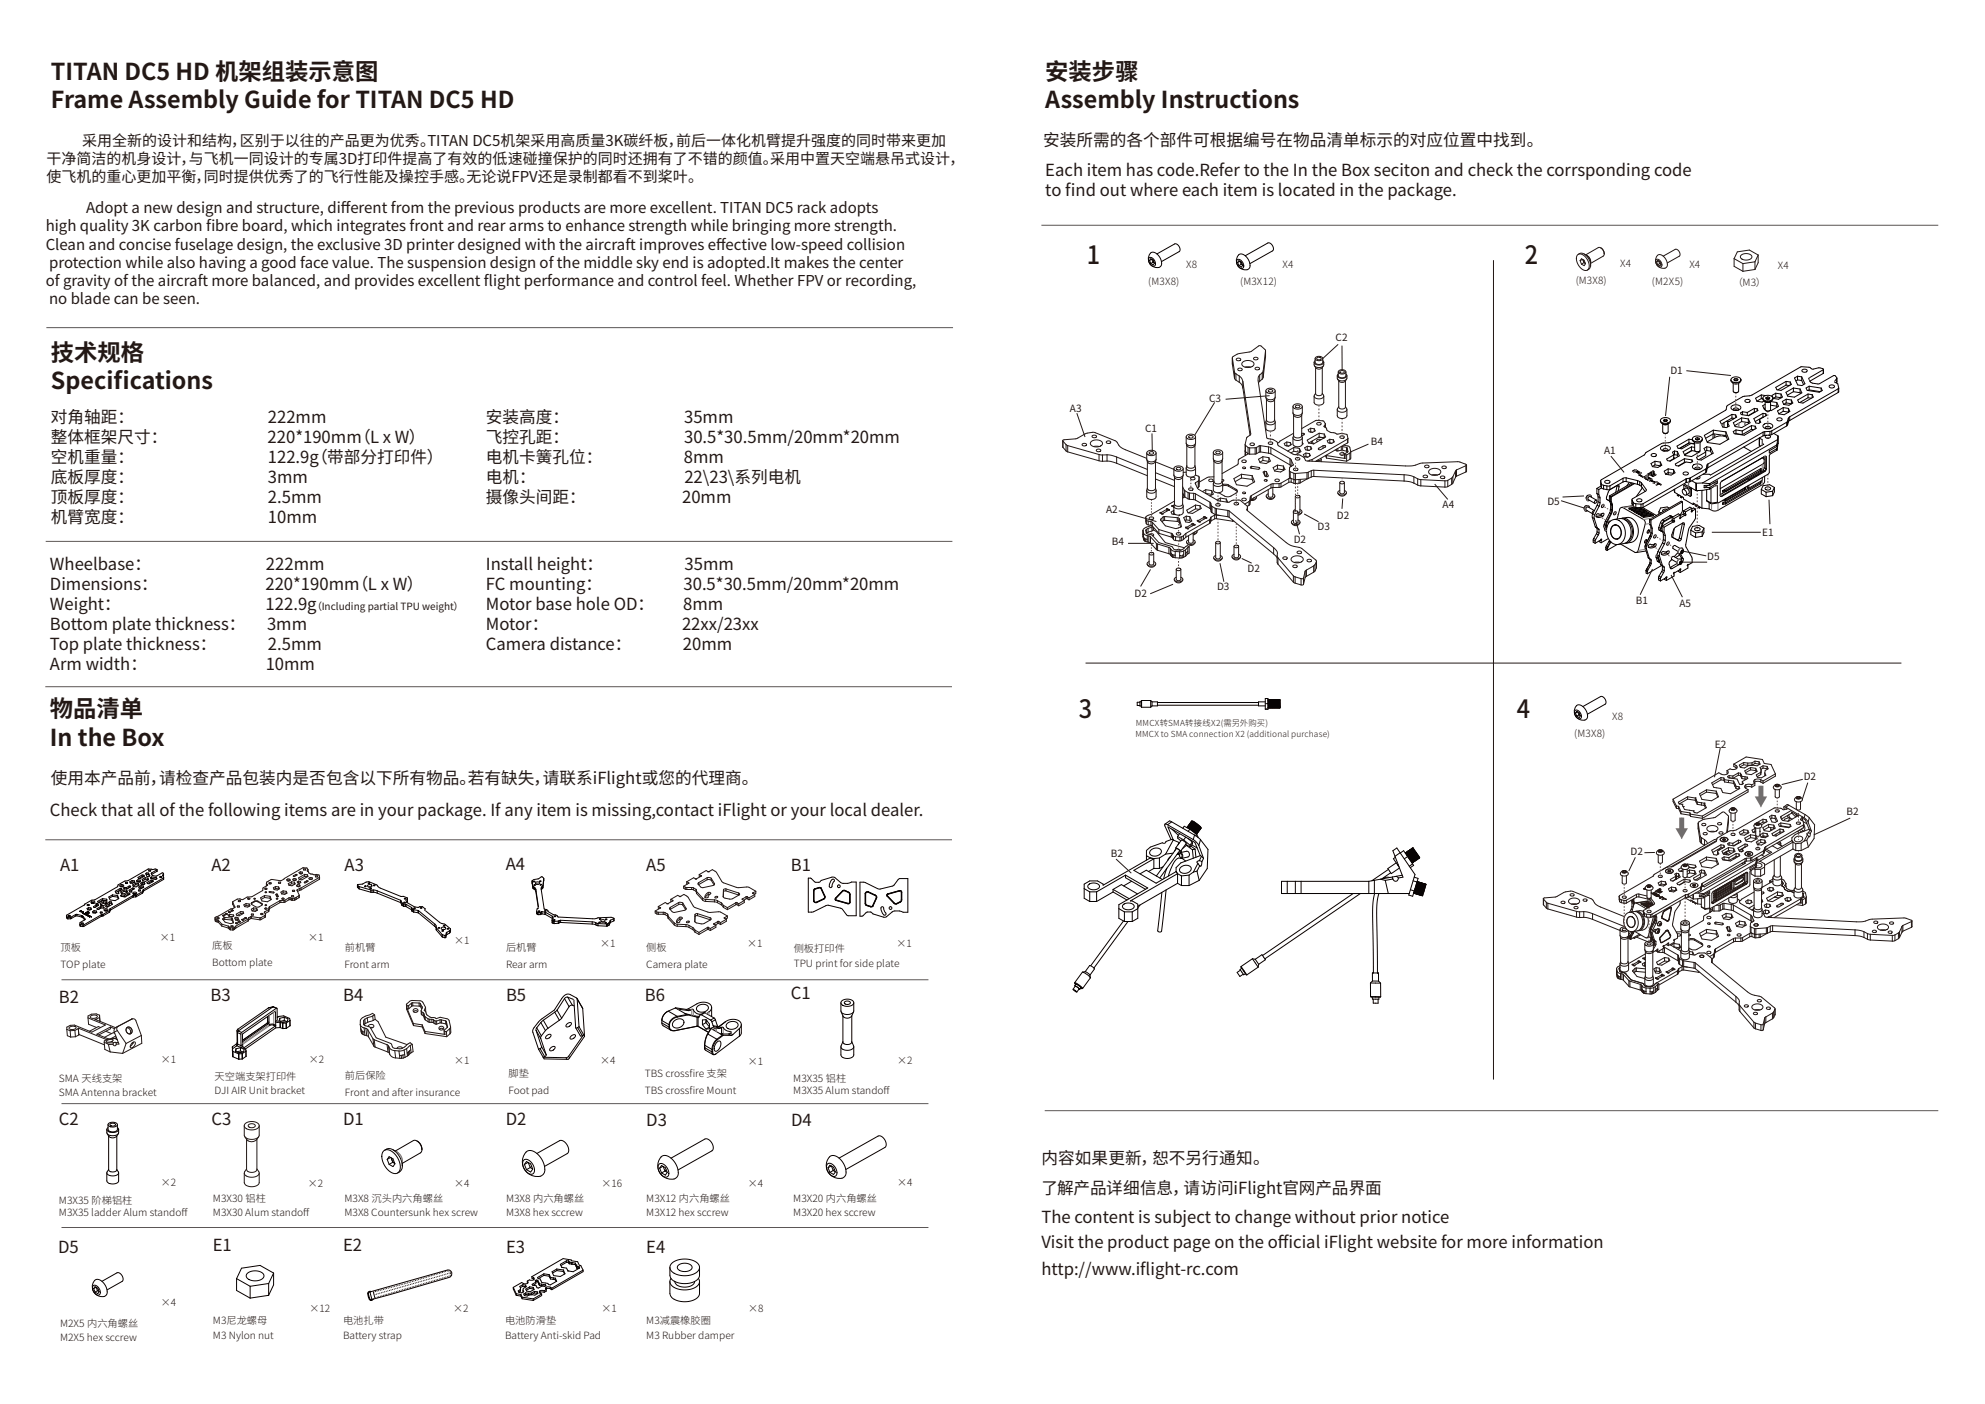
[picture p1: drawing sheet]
<svg xmlns="http://www.w3.org/2000/svg" width="420mm" height="297mm" viewBox="0 0 420 297" stroke-linecap="round" stroke-linejoin="round" font-family="sans-serif">
<defs><g id="words">
<g font-size="5.4" fill="#231815">
<text x="230" y="55.9">1</text>
<text x="322.6" y="55.9">2</text>
<text x="228.2" y="151.8">3</text>
<text x="320.9" y="151.8">4</text>
</g>
<g font-size="4.9" fill="#231815">
<text x="10.8" y="16.9">TITAN DC5 HD 机架组装示意图</text>
<text x="221.2" y="16.9">安装步骤</text>
<text x="10.8" y="22.8">Frame Assembly Guide for TITAN DC5 HD</text>
<text x="221.2" y="22.8">Assembly Instructions</text>
<text x="10.8" y="76.3">技术规格</text>
<text x="10.8" y="82.3">Specif</text>
<text x="24" y="82.3">ications</text>
<text x="10.6" y="151.8">物品清单</text>
<text x="10.6" y="157.7">In the Box</text>
</g>
<g font-size="3.5" fill="#231815">
<text x="220.7" y="30.9">安装所需的各个部件可根据编号在物品清单标示的对应位置中找到。</text>
<text x="221.2" y="37.3">Each item has code.Refer to the In the Box seciton and check the corrsponding code</text>
<text x="221.2" y="41.5">to f</text>
<text x="225.4" y="41.5">ind out where each item is located in the package.</text>
<text x="10.8" y="89.5">对角轴距：</text>
<text x="56.7" y="89.5">222mm</text>
<text x="102.8" y="89.5">安装高度：</text>
<text x="144.8" y="89.5">35mm</text>
<text x="10.8" y="93.7">整体框架尺寸：</text>
<text x="56.6" y="93.7">220*190mm</text>
<text x="74.9" y="93.7">（L x W）</text>
<text x="102.8" y="93.7">飞控孔距：</text>
<text x="144.8" y="93.7">30.5*30.5mm/20mm*20mm</text>
<text x="10.8" y="97.9">空机重量：</text>
<text x="56.7" y="97.9">122.9g</text>
<text x="65.8" y="97.9">（带部分打印件）</text>
<text x="102.8" y="97.9">电机卡簧孔位：</text>
<text x="144.7" y="97.9">8mm</text>
<text x="10.8" y="102.2">底板厚度：</text>
<text x="10.8" y="106.4">顶板厚度：</text>
<text x="56.7" y="102.2">3mm</text>
<text x="56.7" y="106.4">2.5mm</text>
<text x="102.8" y="102.2">电机：</text>
<text x="102.8" y="106.4">摄像头间距：</text>
<text x="144.3" y="106.4">20mm</text>
<text x="144.8" y="102.2">22\23\系列电机</text>
<text x="10.8" y="110.6">机臂宽度：</text>
<text x="56.7" y="110.6">10mm</text>
<text x="10.6" y="120.6">Wheelbase：</text>
<text x="10.6" y="124.9">Dimensions：</text>
<text x="56.2" y="124.9">220*190mm</text>
<text x="56.3" y="120.6">222mm</text>
<text x="74.5" y="124.9">（L x W）</text>
<text x="102.8" y="120.6">Install height：</text>
<text x="102.8" y="124.9">FC mounting：</text>
<text x="144.6" y="124.9">30.5*30.5mm/20mm*20mm</text>
<text x="144.9" y="120.6">35mm</text>
<text x="10.6" y="129.1">Weight：</text>
<text x="56.2" y="129.1">122.9g</text>
<text x="102.8" y="129.1">Motor base hole OD：</text>
<text x="144.6" y="129.1">8mm</text>
<text x="10.6" y="133.3">Bottom plate thickness：</text>
<text x="10.6" y="137.6">Top plate thickness：</text>
<text x="56.5" y="133.3">3mm</text>
<text x="56.7" y="137.6">2.5mm</text>
<text x="102.8" y="133.3">Motor：</text>
<text x="102.8" y="137.6">Camera distance：</text>
<text x="144.3" y="133.3">22xx/23xx</text>
<text x="144.5" y="137.6">20mm</text>
<text x="10.6" y="141.8">Arm width：</text>
<text x="56.2" y="141.8">10mm</text>
<text x="10.8" y="166">使用本产品前，请检查产品包装内是否包含以下所有物品。</text>
<text x="99" y="166">若有缺失，请联系iFlight或您的代理商。</text>
<text x="10.5" y="172.6">Check that all of the following items are in your package. If any item is missing,contact iFlight or your local dealer.</text>
<text x="12.7" y="184.2">A1</text>
<text x="44.7" y="184.2">A2</text>
<text x="72.9" y="184.2">A3</text>
<text x="107" y="184.1">A4</text>
<text x="136.7" y="184.2">A5</text>
<text x="167.4" y="184.3">B1</text>
<text x="12.5" y="212.1">B2</text>
<text x="44.5" y="211.8">B3</text>
<text x="72.6" y="211.8">B4</text>
<text x="107.1" y="211.8">B5</text>
<text x="136.4" y="211.7">B6</text>
<text x="167.4" y="211.4">C1</text>
<text x="12.5" y="238.1">C2</text>
<text x="44.8" y="238.1">C3</text>
<text x="72.6" y="238.1">D1</text>
<text x="107" y="238.1">D2</text>
<text x="136.7" y="238.2">D3</text>
<text x="167.4" y="238.2">D4</text>
<text x="220.3" y="246.3">内容如果更新，恕不另行通知。</text>
<text x="220.3" y="252.6">了解产品详细信息，请访问iFlight官网产品界面</text>
<text x="220.3" y="258.8">The content is subject to change without prior notice</text>
<text x="12.3" y="265">D5</text>
<text x="45" y="264.7">E1</text>
<text x="72.6" y="264.7">E2</text>
<text x="107.1" y="265">E3</text>
<text x="136.7" y="265">E4</text>
<text x="220.3" y="264.1">Visit the product page on the of</text>
<text x="220.3" y="269.6">http://www.if</text>
<text x="241.3" y="269.6">light-rc.com</text>
<text x="270.4" y="264.1">f</text>
<text x="270.4" y="264.1">icial iFlight website for more information</text>
</g>
<g font-size="3.2" fill="#231815">
<text x="9.8" y="34.7">干净简洁的机身设计，与飞机一同设计的专属3D打印件提高了有效的低速碰撞保护的同时还拥有了不错的颜值。</text>
<text x="17.4" y="30.9">采用全新的设计和结构，区别于以往的产品更为优秀。</text>
<text x="90.4" y="30.9">TITAN DC5机架采用高质量3K碳纤板，前后一体化机臂提升强度的同时带来更加</text>
<text x="163" y="34.7">采用中置天空端悬吊式设计，</text>
<text x="9.8" y="38.5">使飞机的重心更加平衡，同时提供优秀了的飞行性能及操控手感。</text>
<text x="98.7" y="38.5">无论说FPV还是录制都看不到桨叶。</text>
<text x="18.2" y="45.2">Adopt a new design and structure, dif</text>
<text x="72.1" y="45.2">ferent from the previous products are more excellent. TITAN DC5 rack adopts</text>
<text x="9.7" y="49">high quality 3K carbon f</text>
<text x="9.7" y="52.8">Clean and concise fuselage design, the exclusive 3D printer designed with the aircraft improves ef</text>
<text x="43.6" y="49">ibre board, which integrates front and rear arms to enhance strength while bringing more strength.</text>
<text x="151.5" y="52.8">fective low-speed collision</text>
<text x="10.4" y="56.6">protection while also having a good face value. The suspension design of the middle sky end is adopted.It makes the center</text>
<text x="9.7" y="60.4">of gravity of the aircraft more balanced, and provides excellent f</text>
<text x="10.4" y="64.2">no blade can be seen.</text>
<text x="102.4" y="60.4">light performance and control feel. Whether FPV or recording,</text>
</g>
<g font-size="2.1" fill="#231815">
<text x="251" y="56.6">X8</text>
<text x="271.4" y="56.8">X4</text>
<text x="342.8" y="56.4">X4</text>
<text x="357.5" y="56.6">X4</text>
<text x="376.2" y="56.8">X4</text>
<text x="243" y="60.2">(M3X8)</text>
<text x="262.4" y="60.2">(M3X12)</text>
<text x="333.4" y="60">(M3X8)</text>
<text x="349.5" y="60.3">(M2X5)</text>
<text x="366.6" y="60.6">（M3）</text>
<text x="282.6" y="72.2">C2</text>
<text x="353.4" y="79.1">D1</text>
<text x="226.4" y="87.2">A3</text>
<text x="255.9" y="85">C3</text>
<text x="242.3" y="91.3">C1</text>
<text x="290" y="94.2">B4</text>
<text x="339.4" y="96">A1</text>
<text x="305.2" y="107.5">A4</text>
<text x="327.4" y="106.7">D5</text>
<text x="234.1" y="108.6">A2</text>
<text x="278.8" y="112.1">D3</text>
<text x="282.9" y="109.9">D2</text>
<text x="372.9" y="113.3">E1</text>
<text x="235.3" y="115.3">B4</text>
<text x="273.7" y="114.8">D2</text>
<text x="361.2" y="118.5">D5</text>
<text x="257.5" y="124.9">D3</text>
<text x="264" y="121">D2</text>
<text x="66" y="129.1">（Including partial TPU weight）</text>
<text x="240.1" y="126.3">D2</text>
<text x="346.2" y="127.8">B1</text>
<text x="355.4" y="128.4">A5</text>
<text x="333.1" y="156">(M3X8)</text>
<text x="341.1" y="152.4">X8</text>
<text x="362.9" y="158.1">E2</text>
<text x="381.6" y="165.1">D2</text>
<text x="390.7" y="172.4">B2</text>
<text x="235" y="181.4">B2</text>
<text x="345" y="180.9">D2</text>
<text x="12.8" y="201.3">顶板</text>
<text x="33.8" y="199.1">×1</text>
<text x="44.9" y="200.8">底板</text>
<text x="65.2" y="199.1">×1</text>
<text x="73" y="201.2">前机臂</text>
<text x="96.1" y="199.7">×1</text>
<text x="107.1" y="201.2">后机臂</text>
<text x="127" y="200.3">×1</text>
<text x="136.7" y="201.2">侧板</text>
<text x="158.1" y="200.3">×1</text>
<text x="167.9" y="201.4">侧板打印件</text>
<text x="189.7" y="200.3">×1</text>
<text x="12.8" y="204.8">TOP plate</text>
<text x="44.9" y="204.3">Bottom plate</text>
<text x="72.9" y="204.7">Front arm</text>
<text x="107.1" y="204.7">Rear arm</text>
<text x="136.7" y="204.7">Camera plate</text>
<text x="167.9" y="204.5">TPU print for side plate</text>
<text x="34.1" y="224.9">×1</text>
<text x="65.4" y="224.9">×2</text>
<text x="96.1" y="225.1">×1</text>
<text x="107.6" y="227.9">脚垫</text>
<text x="127" y="225.1">×4</text>
<text x="136.4" y="227.9">TBS crossf</text>
<text x="145.9" y="227.9">ire 支架</text>
<text x="158.2" y="225.3">×1</text>
<text x="189.8" y="225.1">×2</text>
<text x="12.5" y="228.9">SMA 天线支架</text>
<text x="12.5" y="231.8">SMA Antenna bracket</text>
<text x="45.4" y="228.4">天空端支架打印件</text>
<text x="45.4" y="231.5">DJI AIR Unit bracket</text>
<text x="73" y="228.3">前后保险</text>
<text x="73" y="231.8">Front and after insurance</text>
<text x="107.6" y="231.4">Foot pad</text>
<text x="136.4" y="231.4">TBS crossf</text>
<text x="145.9" y="231.4">ire Mount</text>
<text x="167.9" y="228.9">M3X35 铝柱</text>
<text x="167.9" y="231.4">M3X35 Alum standof</text>
<text x="187" y="231.4">f</text>
<text x="34.1" y="250.8">×2</text>
<text x="65.2" y="251">×2</text>
<text x="96.1" y="251">×4</text>
<text x="127.2" y="251.2">×16</text>
<text x="158.3" y="251">×4</text>
<text x="189.8" y="250.8">×4</text>
<text x="12.5" y="254.6">M3X35 阶梯铝柱</text>
<text x="12.5" y="257.1">M3X35 ladder Alum standof</text>
<text x="38.4" y="257.1">f</text>
<text x="45.1" y="254.2">M3X30 铝柱</text>
<text x="45.1" y="257.1">M3X30 Alum standof</text>
<text x="64.2" y="257.1">f</text>
<text x="72.9" y="254.2">M3X8 沉头内六角螺丝</text>
<text x="72.9" y="257.2">M3X8 Countersunk hex screw</text>
<text x="107.1" y="254.2">M3X8 内六角螺丝</text>
<text x="107.1" y="257.1">M3X8 hex sccrew</text>
<text x="136.7" y="254.2">M3X12 内六角螺丝</text>
<text x="136.7" y="257.2">M3X12 hex sccrew</text>
<text x="167.9" y="254.2">M3X20 内六角螺丝</text>
<text x="167.9" y="257.1">M3X20 hex sccrew</text>
<text x="12.7" y="280.7">M2X5 内六角螺丝</text>
<text x="34.1" y="276.3">×4</text>
<text x="45.1" y="280.2">M3尼龙螺母</text>
<text x="65.5" y="277.5">×12</text>
<text x="72.6" y="280.2">电池扎带</text>
<text x="95.9" y="277.5">×2</text>
<text x="106.9" y="280.2">电池防滑垫</text>
<text x="127.2" y="277.5">×1</text>
<text x="136.7" y="280.2">M3减震橡胶圈</text>
<text x="158.3" y="277.5">×8</text>
<text x="12.7" y="283.6">M2X5 hex sccrew</text>
<text x="45.1" y="283.3">M3 Nylon nut</text>
<text x="72.6" y="283.3">Battery strap</text>
<text x="106.9" y="283.3">Battery Anti-skid Pad</text>
<text x="136.7" y="283.3">M3 Rubber damper</text>
</g>
<g font-size="1.8" fill="#231815">
<text x="240.3" y="156">MMCX to SMA connection X2 (additional purchase)</text>
<text x="240.3" y="153.5">MMCX转SMA转接线X2(需另外购买)</text>
</g>
</g></defs>
<path d="M410.1 47.7h-189.8M9.8 69.3h191.9M201.5 114.5h-191.8M9.6 145.3h191.8M201.4 177.6h-191.8M13 207.3h183.4M13 233.5h183.4M221.1 235h189M13 259.7h183.4" fill="none" stroke="#595757" stroke-width=".21"/>
<g fill="none" stroke="#040000" stroke-width=".21">
<path d="M243.1 54.6a1.17 1.17 0 0 1 1.4 1.4 .68 .68 0 0 1-.7 .3 .68 .68 0 0 1-.5-.6l-.3-.7zM243.2 55.1l.3-.4 .5 .3 .3 .7-.3 .3-.5-.3M243.2 55.1l.5-.3 .3 .7M243.2 55.1l.3 .6M243.4 53.5a1.55 1.55 0 0 1 2.1 1.2l.2 .6a.97 .97 0 0 1-.2 1.1 .97 .97 0 0 1-1.1 .1 1.83 1.83 0 0 1-1-3zM244 55.5l-.5 .2M244 55.5l.3 .2M244.1 55.3l-.1 .2M244.8 53.7l3.8-2.1 .4 .1 .5 .4 .2 .6-.1 .5-3.9 2.1M261.8 55a1.21 1.21 0 0 1 1.3 1.5 .76 .76 0 0 1-.8 .2 .76 .76 0 0 1-.5-.7 .99 .99 0 0 1 0-1zM261.9 55.5l.2 .7M261.9 55.5l.2-.4 .6 .4 .2 .6"/>
<path d="M262.1 53.9a1.54 1.54 0 0 1 2.1 1.1l.2 .6a1.05 1.05 0 0 1-.2 1.3 1.05 1.05 0 0 1-1.3 .1 1.89 1.89 0 0 1-.8-3.1zM262.3 55.3l-.4 .2M262.4 55.3l.2 .6M262.6 55.9l.3 .2M262.6 55.9l-.5 .3M262.8 55.8l-.2 .1M262.9 56.1l-.2 .4-.6-.3M263.5 54.1l4.8-2.7a1.11 1.11 0 0 1 .9 1.7l-4.7 2.7M380.3 79.6l-.6 .4 .7 1.4 .9 .2 .6-.4-.7-1.5M380.3 79.6v.8M380.3 79.6l.9 .1M381.2 79.7v.8"/>
<path d="M381.3 78.2a.57 .57 0 0 1 .7-.1 .57 .57 0 0 1 .3 .5 .63 .63 0 0 1-1-.3zM385.8 78.2l-.1-.2-.8-.2-1.4 .3-.7-.4-1.9-.1-10.2 6-2 .3-3.2 1.9-.4 1-11.7 6.8-1.8 .2-3.3 1.9-.4 .5-9.1 5.3-.1 .2M385.8 78.2l-3 1.8 .2 .8 .5 .3 1.4 .1 3.1-1.8 .4 .1 .2 .6M385.8 78.2v.8M385.8 79l-2.8 1.6M385.8 78.1v.9M388.7 80v.8M345.4 99.6l.6-.3zM345.6 99.8l.4-.1 .7 .5M346 99.8h.1M346.1 99.4h.1M346 99.6l.8 .5"/>
<path d="M346 99.6l-.4 .2M346 99.6v.2M346.3 99.6h.1M346.3 99.5l.8 .5M346.3 99.5h-.2l.9 .5M346.3 99.5v.1M347.1 100h.1M347.1 100h-.1M349.3 99.9h.2M349.3 99.9l-.8 .5 .4 .1 .8-.4-.2-.2M349.3 99.9v.1M349.4 96.1a.57 .57 0 0 1 .7-.2 .57 .57 0 0 1 .3 .5 .63 .63 0 0 1-1-.2z"/>
<path d="M349.5 99.9v.1M349.7 99.7h.2M349.7 99.8h.2M349.7 99.8l-.1 .1M349.7 99.7v.1M349.9 99.8l.1 .1M349.9 99.7v.1M349.9 99.7l.2 .1-.3 .1-.3-.1 .2-.1M350.2 97.6l-.9 .5 .3 .6 1.2 .2 .8-.5-.3-.7M350.2 97.6v.8M350.2 98.4l1.1 .1M350.2 97.6l1.1 .1"/>
<path d="M350.2 98.4l-.6 .3M350.2 98.4v.4M351.3 97.7v.8M351.3 98.5v.1M351.3 88.9a1.16 1.16 0 0 0 .9 .9 1.16 1.16 0 0 0 1.1-.4l.1-.5M351.4 88.7a1.29 1.29 0 0 1 2 .2 1.25 1.25 0 0 1-2.1 .1zM351.5 94.5a1.23 1.23 0 0 1 1.9 .4 1.25 1.25 0 0 1-2.1 0zM351.8 89.7v1.6a.66 .66 0 0 0 1.2 0v-1.6M351.9 89.7a.79 .79 0 0 0 1 0M352 95.4h.8M352.2 88.7l-.3 .2 .2 .3M352.2 88.7h.4"/>
<path d="M352.2 88.7v.4M352.2 89.1h.4M352.2 89.1h-.1M352.4 95.3l-.3 .1M352.6 88.7l.2 .3-.2 .2h-.5M352.6 89.1h.1M352.6 88.7v.4M352.6 89.1h-.5M352.8 91.6l-.3 .1-.5-.1M352.9 95.4a.53 .53 0 0 0-.5-.5 .53 .53 0 0 0-.5 .5M353 99.2v1.2M353 99.2l-.9 .5 .3 .6 1.2 .2 .8-.5-.3-.6"/>
<path d="M353 99.2l1.1 .2M353.1 89.6a1.1 1.1 0 0 1-1.5 0M354.1 99.4v.8M354.1 96.8l.1 .3M354.1 96.2v.8l-.8 .5M354.3 96.2l-.2 .1M354.3 95.4l-.4 .3 .2 .5M354.3 95.4v.8M354.3 95.4l.6 .1M354.3 96.2l.6 .1M354.9 95.5l.4 .9-1.9 1.1-.6-.1-.2-.3 1.5-.9M354.9 95.5v.8"/>
<path d="M354.9 96.3l.1 .3M356.2 100a.57 .57 0 0 1 .6-.2 .57 .57 0 0 1 .4 .5 .63 .63 0 0 1-1.1-.2zM356.4 97l-1.9 1.2 .1 .3 .6 .1 1.5-.9 1 .2 .5-.3-.2-.3M356.4 97v.8M356.4 97.8h.1M356.4 97l1.6 .3M356.4 97.8l-1.3 .8M357.4 92.9l.7 .1M357.4 92.9l-2.6 1.5 .2 .4 .8 .1 2-1.1 .8 .1M357.4 92.9v.8M357.4 93.7l1.2 .2M357.4 93.7l-2.1 1.2"/>
<path d="M357.4 93.7l-2 1.2M357.9 94.5l.7 .1M357.9 94.5v.8M357.9 94.5l-1.8 1 .4 .9 1.4 .2 1.8-1-.1-.2M357.9 95.3l.8 .1M357.9 95.3l-1.5 .9M358 97.3v.4M358 95.3l-1.6 .9M358.1 92.8v.2M358.2 98.4a1.23 1.23 0 0 1 2 .4 1.25 1.25 0 0 1-2.1 0zM358.3 92.5a1.36 1.36 0 0 1 1.9 .3 1.18 1.18 0 0 1-1.1 .6 1.18 1.18 0 0 1-1-.6zM358.4 93.5l.3 .1"/>
<path d="M358.6 93.6a.79 .79 0 0 0 1 0M358.7 99.3h.9M358.9 93h.1M359.1 92.9l-.2 .1M359.1 92.9l.3 .1h-.5M359.1 92.6l.4 .1M359.1 92.6v.3M359.1 92.6l-.4 .1 .1 .3 .4 .1 .3-.1v-.3M359.3 95.6l.1 .1M359.5 92.7v.3M359.5 95.5l-.2 .1-.6-.1M359.7 99.3a.53 .53 0 0 0-.6-.5 .53 .53 0 0 0-.5 .5"/>
<path d="M359.7 93.6v1.6a.66 .66 0 0 1-1.1 0v-1.6M359.9 93.5l-.3 .1M360.2 92.8a1.07 1.07 0 0 1-1.7 .7l-.4-.5M360.9 100l-3.2 1.9M360.9 99.2l-3.2 1.9M360.9 99.2v.8M360.9 95.6v.8l-1.5 .8M361.1 99l-.2 .2M361.1 99.8l-.2 .2M361.1 99v.8M361.1 95.3l-.3 .2M361.1 94.5v.8"/>
<path d="M361.1 94.5l-.6 .4 .4 .7M361.1 95.3l.8 .1M361.1 94.5l.8 .1M361.2 98.4l-.1 .6M361.2 98.4v.7M361.2 99.1l-.1 .7M361.4 98.2l-.2 .2M361.4 98.9l-.2 .2M361.4 98.2v.7M361.9 94.6v.8M361.9 95.4l.3 .6M361.9 94.6l.6 1.3-2.5 1.4-.8-.1-.2-.5 1.9-1.1"/>
<path d="M362.5 91.8l-.1 1 .1-.2M362.5 91.8l-1.6 .9M362.5 91l2.7 .4M362.5 91l-1.9 1.1 .7 1.5 2.6 .4 1.9-1.1-.6-1.5M362.5 91v.8M362.5 91.8l2.7 .3M362.8 91.8v.8M364.5 89.6v.2h-.3M364.8 89.4v1M364.8 92.1v.2M365.2 91.4v.7M365.2 92.1l.3 .9"/>
<path d="M365.3 92.5a2.66 2.66 0 0 0-2.4 0l-1.7 1M365.5 89.4l.1 .9M365.9 89.1h-.7M366.2 80.3a1.16 1.16 0 0 0 .9 .9 1.16 1.16 0 0 0 1.2-.4l.1-.5M366.3 80.1a1.3 1.3 0 0 1 2.1 .2 1.18 1.18 0 0 1-1.1 .6 1.18 1.18 0 0 1-1.1-.7zM366.4 85.9a1.23 1.23 0 0 1 1.9 .4 1.25 1.25 0 0 1-2.1 0zM366.5 87.7l-2.6 1.4 .6 1.2 .8 .2 .6-.4-.4-.7M366.5 87.7v.7M366.5 88.4l.5 .1M366.5 88.4l-2.3 1.3M366.5 87.7l.7 .1M366.5 80.9l.4 .2"/>
<path d="M366.7 88.5l.1 .1M366.8 86.8a.53 .53 0 0 1 .5-.5 .53 .53 0 0 1 .5 .5M366.8 81.1a.79 .79 0 0 0 1 0M366.9 86.8h.8M367.1 80.1v.4M367.2 87.8l.3 .4-2 1.2M367.2 87.8v.6M367.3 91l1.3 .2M367.3 91v.7M367.3 91.7l1.3 .2M367.3 91.7l-.1 .1M367.5 80.4l-.4 .1"/>
<path d="M367.5 80.1h-.4M367.5 80.1l.2 .2-.2 .2h-.4l-.2-.2 .2-.2M367.5 80.1v.3M367.7 83l-.3 .1-.5-.1M367.9 81v1.7a.66 .66 0 0 1-1.2 0v-1.7M368 80.9l-.3 .2M368.5 88.4l-1.8 1 .4 .8 1.4 .2 1.8-1-.4-.8M368.5 88.4v.8M368.5 89.2l1.4 .2M368.5 88.4l1.4 .2M368.5 89.2l-1.5 .8M368.6 91.2v.7"/>
<path d="M368.7 87.1l1 .2M368.7 87.1v.6M368.9 94.6l1.7 .9M369.2 89.3v.8M369.3 84.6a.57 .57 0 0 1 .6-.2 .57 .57 0 0 1 .4 .5 .63 .63 0 0 1-1.1-.2zM369.7 87.3v.6M369.9 88.6v.8M369.9 89.4l.1 .2M370.6 90l-2 1.2M370.6 90v.8M370.6 90.8l.5 .1M370.6 90.8l-2 1.1"/>
<path d="M370.6 90l.8 .2M371.2 86.4l-1.5 .9M371.2 86.4v.8M371.2 87.2h.1M371.2 87.2l-1.3 .7M371.2 86.4l.6 .1M371.4 90.2l.2 .4-2.5 1.5-2.2-.4-.2-.4 .6-.3M371.4 90.2v.5M371.8 86.5v.4M371.8 86.5l.2 .3-2 1.1-1.6-.2-.1-.3 .4-.3M372.3 88.7v.8M372.3 92.7l.6 .3v1.1"/>
<path d="M372.3 94.2l.2 .2M372.3 92.7v1.5M372.5 99.7l-7.3 4.3M372.5 99.5l-7.3 4.2M372.5 99.5v.2M372.5 99.4v.3M372.5 99.4v.1M372.5 99.7h.1M372.5 99.6l.4 .2M372.7 99.1l-.2 .3M372.7 99.1l-.2 .6M372.7 99.1l-8.2 4.7"/>
<path d="M372.7 83.5l.9 .2M372.7 84.3l-1 .6M372.7 83.5v.8M372.7 83.5l-1.2 .7 .3 .7 1.1 .2 .4-.3M372.7 84.3l.3 .1M372.9 96.8l.4 .4M372.9 99.8h.1M372.9 99.8l-2.9 1.6M372.9 93.8l.3 .2-11.3 6.5-.3-.2h-1.3M372.9 96.8h.1M373 84.2a1.14 1.14 0 0 0 1 .9 1.14 1.14 0 0 0 1.1-.6v-.3M373 99.4l.3 .2"/>
<path d="M373 99.4l-.3 .2M373 88.2l-1.6 1M373 87.4l-1.9 1.2 .4 .9 .6 .1 .4-.3-.2-.6M373 87.4v.8M373 88.2h.1M373 87.4l.6 .1M373 92.2l-11.6 6.7M373 91.4l-11.6 6.8M373 91.4v.8M373.1 89.8a1.23 1.23 0 0 1 2 .4 1.25 1.25 0 0 1-2.1 0zM373.2 83.9a1.36 1.36 0 0 1 1.9 .3 1.18 1.18 0 0 1-1 .6 1.18 1.18 0 0 1-1.1-.6zM373.3 96.6v2.4"/>
<path d="M373.3 99l.3 .2M373.3 97.8l-.4 .4-8.9 5.2M373.3 99l-.3 .4M373.3 96.6l.3 .1M373.3 99.6l-9.1 5.3M373.3 99.6l.1 .1M373.4 91.3l-.4 .1M373.4 92.1l-.4 .1M373.4 91.3v.8M373.4 99.7l-9.1 5.3M373.5 84.9v1.7M373.5 85.5l-.5 .3 .3 .8 .2 .1"/>
<path d="M373.5 86.3l-.3 .1M373.6 85a.79 .79 0 0 0 .9 0M373.6 87.5v.5M373.6 87.5l.2 .4-1.5 .8M373.6 96.7h.2M373.6 99.2h.2M373.6 96.7v2.5M373.6 99.2l-.3 .4M373.6 90.7h.9M373.7 84.1l.4-.1 .3 .1v.3l-.3 .1-.4-.1zM373.8 99.2l-.4 .5M373.8 96.7l-.2-.2h-.2l-9.1 5.3-.3 .6v2.4l.2 .2h.1"/>
<path d="M373.8 96.7v2.5M373.9 84.4h.1M373.9 92.7h.3M373.9 84.4h.3M374.1 84.3l.1 .1M374.1 84v.3M374.1 84.3l-.2 .1M374.2 92.1l.4 .1a.55 .55 0 0 1-.5 .6 .55 .55 0 0 1-.6-.3v-.3l.3-.1M374.2 84.4h.1M374.5 86.9l-.3 .1-.6-.1M374.5 92l-1.1 .1M374.5 91.3h-1.1"/>
<path d="M374.5 91.3v.7M374.6 90.7a.53 .53 0 0 0-.5-.5 .53 .53 0 0 0-.6 .5M374.6 85.7l1.3 .2M374.8 84.8a1.1 1.1 0 0 1-1.5 0M374.9 91.1l-.4 .2M374.9 91.9l-.4 .1M374.9 91.1v.8M375.3 91.7l.9 .6M375.7 84l-.5 .3M375.7 83.2l1.1 .2M375.7 83.2l-.8 .5 .3 .6M375.7 83.2v.8"/>
<path d="M375.7 84l1.1 .1M375.9 95.3l-1.5 1v3.6l-.2 .3-10.5 6.1-.3-.1M375.9 94.5l-1.5 .9v.4l1.5-.9M375.9 94.1v.4M375.9 94.9v.4M375.9 94.1l-14.1 8.2M375.9 85.1l-1.3-.2v1.7a.66 .66 0 0 1-1.1 0M375.9 85.1v.8M375.9 85.9l.1 .2M375.9 85.1l.4 .9-1.6 .9-.2-.1M376 94l-.1 .1M376 94.9h-.1"/>
<path d="M376 94.4l-.1 .1M376 95.2l-.1 .1M376 94v.4M376 94.9v.3M376 88.5a.57 .57 0 0 1 .6-.2 .57 .57 0 0 1 .4 .5 .63 .63 0 0 1-1-.2zM376.1 94.2l-.1 .1M376.1 94.2v-.5l-.1 .7M376.1 94.2l-.1 .7M376.1 93l-15.9 9.2M376.1 93l-.1 1M376.2 92.3l-.1 .7M376.2 93.8l-.2 1.4"/>
<path d="M376.2 92.3v1.5M376.2 93.8h.1M376.8 83.4l.3 .6-.8 .5-1.1-.2M376.8 83.4v.7M376.8 84.1l.1 .1M377.3 86.2l1.1 .2M377.3 87l-.9 .5M377.3 86.2l-1.2 .7 .3 .7 1.1 .1 1.2-.7-.3-.6M377.3 86.2v.8M377.3 87l1.1 .2M377.9 80.7l-2.2 1.2 .3 .6 .8 .1 2.2-1.3-.2-.5M377.9 80.7v.8"/>
<path d="M377.9 81.5l.7 .1M377.9 80.7l.9 .1M377.9 81.5l-1.8 1M377.9 85.2l-.5 .3M377.9 84.5l1.1 .1M377.9 84.5l-.8 .4 .3 .7M377.9 84.5v.7M377.9 85.2l1.1 .2M378 90.1l-3.1 1.8M378 89.3l-3.1 1.8M378 89.3v.8M378.2 89.1l-.2 .2"/>
<path d="M378.2 89.8l-.2 .3M378.2 89.1v.7M378.4 88.5l-.2 .6M378.4 88.5v.8M378.4 89.3l-.2 .5M378.4 86.4v.8M378.4 87.2h.1M378.7 88.9l-.3 .4M378.7 88.2l-.3 .3M378.7 88.2v.7M378.8 80.8v.7M379 84.6l.3 .7-.8 .4-1.1-.1"/>
<path d="M379 84.6v.8M379 85.4h.1M379.5 82.9l-1.3 .7M379.5 82.1l-1.6 .9 .4 .8 1.4 .2 1.5-.9-.3-.8M379.5 82.1v.8M379.5 82.9l1.4 .2M379.5 82.1l1.4 .2M380.3 80.4l.9 .1M380.3 80.4l-.3 .2M380.9 82.3v.8M380.9 83.1l.1 .2M381.2 80.5l.4 .9"/>
<path d="M382.6 83.4l-2.2 1.2 .2 .5 .9 .2 2.2-1.3-.3-.5M382.6 83.4v.7M382.6 84.1l.7 .1M382.6 83.4l.8 .1M382.6 84.1l-1.8 1.1M382.8 81.7l2.5 .4M382.8 81.7l-.7 .4 .3 .5 2.5 .4 .7-.4-.3-.5M382.8 81.7v.8M382.8 82.5l2.3 .3M382.8 82.5l-.2 .1M383.4 83.5v.6M385.3 82.1v.6"/>
<path d="M387.1 81.6a.57 .57 0 0 1 .6-.2 .57 .57 0 0 1 .4 .5 .63 .63 0 0 1-1.1-.2zM388.6 80.8l-.1 .2M388.6 80.1l-.5 .7 .7 .3 .2 1M388.6 80.1v.7M388.7 80.8h-.1M388.9 82.2l-10.2 6M388.9 82.2v.8M388.9 83l-10.2 5.9M389 82.1l-.1 .1M389.1 82.1l-.2 .9M335.5 108.1h.1M335.9 105.9h.1"/>
<path d="M336.1 107a.65 .65 0 0 0-.9 .2 .65 .65 0 0 0 .3 .9M336.3 107.4l-.1-.2a.58 .58 0 0 0-.6 0 .58 .58 0 0 0-.3 .6l.3 .4 .3-.2M336.6 104.8h.1M336.6 104.8a.65 .65 0 0 0-.9 .2 .65 .65 0 0 0 .2 .9M336.7 105.2v-.3a.68 .68 0 0 0-.8 .3 .68 .68 0 0 0 .1 .7l.3-.1M336.9 109.4l.6 2M336.9 109.4l.4 .3M337 108.7l-.1 .7M337 108.7l.4 .2M337.1 114.2v.5l.4 .2M337.1 114.2l.4 .3M337.2 113.9l-.1 .3"/>
<path d="M337.2 113.9l.4 .2M337.3 109.7l.6 2M337.3 108l-1.3-.8a.44 .44 0 0 0-.4 .7l1.4 .8M337.3 108a.42 .42 0 0 0-.3 .2 .42 .42 0 0 0 0 .5M337.4 108.9l-.1 .8M337.5 114.5v.4M337.5 105.9l.2-.1a.36 .36 0 0 1 .1 .4 .36 .36 0 0 1-.4 .2zM337.5 111.4l.1 .1M337.5 111.4l.4 .3M337.6 111.5l.4 .3M337.6 114.1l-.1 .4M337.8 112.9l-.6 1"/>
<path d="M337.8 112.9l.4 .3M337.8 105.8l-1.4-.8a.44 .44 0 0 0-.3 .7l1.3 .8M337.9 108.8l1.2-.2a.31 .31 0 0 1 .3 .3 .31 .31 0 0 1-.3 .3l-.8 .3a.41 .41 0 0 1-.5-.2 .41 .41 0 0 1 .1-.5zM337.9 104.4l.2 .7M337.9 104.4l.4 .2M337.9 103.3v1.1M337.9 103.3l.4 .3M337.9 111.7v.1M337.9 112.5l-.1 .4M337.9 111.8v.7M337.9 111.8l.4 .2M337.9 112.5l.4 .3"/>
<path d="M337.9 106.9l-.9 1.8M337.9 106.9l.4 .2M337.9 111.7l.4 .3M338.1 106.1l-.2 .8M338.1 105.1v1M338.1 105.1l.4 .2M338.1 106.1l.4 .3M338.2 113.2l-.6 .9M338.3 104.6l.2 .7M338.3 103.6v1M338.3 112.8l-.1 .4M338.3 112v.8"/>
<path d="M338.3 107.1l-.9 1.8M338.4 114.4v.2l.4 .2M338.5 106.4l-.2 .7M338.5 105.3v1.1M338.6 114.3h.2M338.6 114.3l-1.1 .6M338.6 114.3l.3-.3-.1 .3M338.7 101.7l.1 .7M338.7 101.7l.1 1.4M338.7 109l-1 .2M338.7 109l.4 .2M338.8 102.8l-.9 .5"/>
<path d="M338.8 114.3v.5M338.8 102.4l.5 .3M338.8 103.1l.5 .3M338.8 102.4v.7M338.9 103.2l-.6 .4M339 108.6l-.3 .4M339 106.8l.1-.1a.33 .33 0 0 1 .2 .4 .33 .33 0 0 1-.4 .2zM339.3 102.7v.7M339.3 103.4l.7 .2M339.3 102.7l.7 .1M339.5 110.8l-.1 .6 .2 .9h.4M339.6 111l.2 .2"/>
<path d="M339.6 111l.3 1.1M339.6 101.7a.57 .57 0 0 1 .6-.1 .57 .57 0 0 1 .4 .5 .63 .63 0 0 1-1.1-.2zM339.7 110.3l.2 .1M339.7 110.3l-.1 .7M339.8 115.8l.2 .2M339.8 115.8v.5l.2 .1M339.8 111.2l.2 .5M339.8 111.9l-.2 .2M339.9 115.5l.3 .2M339.9 115.5l-.1 .3M339.9 110.4l.1 .1M339.9 110.4l-.1 .8"/>
<path d="M340 111.2v.2M340 111.2h-.2M340 102.8v.8M340 116h.1M340 116v.4M340 110.5v.7M340.1 116v.4M340.1 116.4h-.1M340.2 115.7l-.1 .3M340.3 113.9l-1.5 .9M340.4 114.5l.4 .2M340.4 114.5l-.5 1"/>
<path d="M340.5 106l.3 .1M340.5 106l.3 .7M340.5 104.9l.4 .2M340.5 104.9v1.1M340.5 114.3l-.1 .2M340.6 108.5l.3 .1M340.6 108.5l-.9 1.8M340.6 102.8h-.6M340.6 102.8v.8M340.6 103.6h-.6M340.6 110.3a1.84 1.84 0 0 1 3 1 2.76 2.76 0 0 1-1.2 3.9 2.65 2.65 0 0 1-2.4-3.4l.2-.8zM340.7 110.2l-.3 .2-.1 .4"/>
<path d="M340.8 114.5l-.8 1.5M340.8 106.1l.2 .7M340.8 106.7l.2 .1M340.8 107.7l.2 .2M340.8 107.7l-.2 .8M340.8 106.7v1M340.8 114.7l-.6 1M340.9 108.6l.1 .1M340.9 108.6l-1 1.8M340.9 114.6l-.1 .1M340.9 106.1l.3 .7M340.9 106.1h-.1"/>
<path d="M340.9 105.1v1M341 108.7l-1 1.8M341 106.8h.2M341 107.9h.2M341 107.9l-.1 .7M341 106.8v1.1M341.1 111.4a1.1 1.1 0 0 1 1.2-.3 1.1 1.1 0 0 1 .7 1.1 1.22 1.22 0 0 1-.1 1.3 1.22 1.22 0 0 1-1.4 .4 1.85 1.85 0 0 1-.4-2.5zM341.2 107.9l-.2 .8M341.2 106.8v1.1M341.3 111.2a1.31 1.31 0 0 1 1.4 .3 1.31 1.31 0 0 1 .3 1.4 1.06 1.06 0 0 1-1 1.1 1.06 1.06 0 0 1-1.1-1l-.1-1zM341.5 109.9a3.1 3.1 0 0 1 2-.1 3 3 0 0 1 .5 5.1l-1.7 .3M341.6 108.3h.1a.33 .33 0 0 1 .2 .4 .33 .33 0 0 1-.4 .2z"/>
<path d="M341.8 111l-.1 .1 .2-.1M342.1 115.2l-2 1.2M342.2 109.8l.5-2.1a.5 .5 0 0 1 .7-.3l4.3 2.5a.92 .92 0 0 1 .4 1l-1.5 5.6a.5 .5 0 0 1-.7 .3l-3-1.7M342.2 102.8l-.3 1.3M342.2 102.8l.4 .2M342.2 102.7v.1M342.4 114h-.3h.2M342.6 103l-.1-.3-.2-.1-1.8 1.1-.6 1.7 .1 .3 .5 .3-.5-.4M342.6 103l-.2 .8M343 109.7a2.28 2.28 0 0 1 2.6 2.2 2.31 2.31 0 0 1-1.8 3M343.2 109.6l1-.1a2.62 2.62 0 0 1 2.4 3.2 2.28 2.28 0 0 1-2.5 2.2M343.4 102l-2.8 1.6"/>
<path d="M343.4 101.2l-2.8 1.6M343.4 101.2v.8M343.8 110a2.71 2.71 0 0 1 .7 4.4M344.1 101.1l-.7 .1M344.1 101.1v.8M344.1 101.9l2.4 .5M344.1 101.9l-.7 .1M344.1 101.1l2.4 .6M344.7 107.5l-.1 .1 .3 .2M344.7 107.5l.2 .1M344.7 102l-.5 .8M344.9 107.6v.2"/>
<path d="M345.3 102.2l-4.8 2.7M345.3 105.7l.1 1M345.4 105.9v.8M345.4 106.7l.2 .4M345.4 105.9l.2 .4M345.4 107.9l-.2-.2-.1 .2 .2 .1M345.4 107.9l-.1 .1M345.5 107l-2.4 .3M345.6 107.1l.5 .2M345.6 106.3v.8M345.6 106.3l.5 .3M345.7 102.2l-4.9 2.9v1"/>
<path d="M345.7 108l-.1 .2 .2 .1M345.7 108l.2 .2M345.8 102.3l-4.9 2.8M345.9 107.3l-1.2 .2M345.9 108.2l-.1 .1M346.1 107.3l1.1 .1M346.1 106.6v.7M346.1 106.6h1.1M346.2 108.3l-.1 .2 .2 .1M346.2 108.3l.2 .1M346.3 107.4l-1.4 .2M346.4 108.4l-.1 .2"/>
<path d="M346.4 105.6a.57 .57 0 0 1 .6-.1 .57 .57 0 0 1 .4 .5 .63 .63 0 0 1-1.1-.2zM346.5 101.7l.4 .2M346.5 102.4l.4 .3M346.5 101.7v.7M346.8 100.3v.2l.9 .4-.8-.5M346.8 100.4v.1M346.8 100.3v.1M346.8 100.1h.1M346.8 100.1l-.1 .1M346.9 100.1h.1M346.9 108.7l-.3-.1v.2l.2 .1M346.9 108.7l-.1 .2"/>
<path d="M346.9 107.4h.1M346.9 100.4v.2v-.2M346.9 100.4h-.1M346.9 100.4h.1M346.9 102.7l.4 .2M346.9 101.9v.8M346.9 101.9l.4 .2M347.1 108.9v.1l.2 .2M347.1 108.9l.2 .1M347.2 100.1l-.4 .2M347.2 107.4l-2.3 .4M347.2 107.4l.2 .2"/>
<path d="M347.2 106.6v.8M347.3 102.1l1 1.4v.3l-2.9 1.7v.4M347.3 100.1h-.1M347.3 102.1v.8M347.3 102.9l.8 1.1M347.3 100.1h.1M347.3 100.1l-.4 .3M347.3 109v.2M347.4 107.6v.1l-2.1 .3M347.4 107.6l-2 .3M347.4 103.1l-1.2 1.9M347.4 103.1h.1"/>
<path d="M347.6 107.4l2.9 1.6M347.6 109.2v.1l.2 .1M347.6 109.2l.2 .1M347.6 106.6h-.4M347.6 107.3l-.4 .1M347.6 106.6v.7M347.8 109.3v.1M347.9 107.8v.2l-2.1 .3M347.9 107.8l-.2-.1-2 .3M347.9 107.8l-2 .4M348.1 115.7h.1M348.1 101v.2l.6 .4"/>
<path d="M348.1 101.2h.1M348.1 101v.2M348.1 114.3l.2-.1a.36 .36 0 0 1 .1 .4 .36 .36 0 0 1-.4 .2zM348.1 116l.3 .1M348.1 116l.6 2M348.2 115.2l-.1 .4M348.2 115.2h.1M348.2 100.9l-.1 .1M348.2 101.1l-.1 .1M348.2 100.9v.4M348.2 115.2l.3 .2M348.2 115.2l-.1 .8"/>
<path d="M348.2 101.3h.1M348.2 101.1l.4-.1 .8 .3M348.2 101.1l.1 .1M348.2 101.1h.1M348.3 101.2l.6 .3M348.3 101.2l-.1 .1M348.3 116.6l-2.1 .3M348.3 114.2v.3l-.3 .3M348.4 100.7l-.7 .3 .7-.3M348.4 100.7h.1M348.4 116.1l.6 2M348.4 108.1l-.2-.1-2 .3"/>
<path d="M348.4 108.1v.2M348.4 108.1l-2 .3M348.5 115.4l-.1 .7M348.5 100.8l-.3 .1M348.5 100.8l.2 .1M348.5 101.2l.6 .3v-.1M348.5 101.1h.1M348.6 101.3h.1M348.6 101.1l.5 .3M348.6 101.1h-.1M348.6 101.1v.2M348.7 112.2l.2-.1a.36 .36 0 0 1 .1 .5 .36 .36 0 0 1-.5 .1z"/>
<path d="M348.7 101.6h.2M348.7 100.9l.7 .4M348.7 100.9v.1M348.7 118l.3 .1M348.7 118l.4 .4M348.9 108.4l-.1 .2-2 .3M348.9 108.4l-.2-.1-2.4 .3M348.9 108.4l-2 .3M348.9 112.1v.3l-.4 .3M348.9 101.5h.1M348.9 115.2l1.1-.1a.29 .29 0 0 1 .5 .1 .29 .29 0 0 1-.3 .4v.1a.86 .86 0 0 1-1.5-.1zM348.9 101.4h.1"/>
<path d="M349 119.4v.1M349 101.5h-.1M349 101.5v.1M349 119.5l.2 .1M349 119.5l-.6 .9M349 118.1l.4 .4M349.1 110.9l.2 .2M349.1 110.9l.2 .7M349.1 110.8v.1M349.1 109.9l.2 .1M349.1 109.9h.1M349.1 109.9v1"/>
<path d="M349.1 101.4h.1M349.1 113.4h.1M349.1 113.4l-.9 1.8M349.1 118.4l.3 .1M349.1 119.1l.3 .1M349.1 119.1l-.1 .4M349.1 119l-.1 .4M349.1 118.4v.7M349.1 113.4l.3 .1M349.1 101.4v.1M349.1 101.5l-.2 .1M349.2 119.6l-.5 1"/>
<path d="M349.3 100h.2M349.3 100l-.7 .4M349.3 111.1l.3 .7M349.3 110v1.1M349.3 111.6l.3 .2M349.3 112.7l.3 .1M349.3 112.7l-.2 .7M349.3 111.6v1.1M349.3 112.6l-.2 .8M349.4 101.6l.6 .5M349.4 100.4h.1M349.4 100.5h.1"/>
<path d="M349.4 100.4l-.2 .1 .5 .3 .3-.1-.5-.3M349.4 100.4v.1M349.4 100.5l-.1 .1M349.4 108.7l-.1 .2-2 .3M349.4 108.7l-.2-.1-2.1 .3M349.4 108.7l-2.1 .3M349.4 119.2l-.2 .4M349.4 118.5v.7M349.4 113.5l-.9 1.9M349.4 101.3h.1M349.5 100l.1 .1M349.5 101.4h.2"/>
<path d="M349.5 101.4l-.5 .3 .5-.1M349.5 101.4v.2M349.5 100.5l.4 .2M349.5 100.4v.1M349.5 101.6l.1 .2M349.5 101.6h.1M349.6 101.6h.1M349.6 101.8h.1M349.5 101.5v.1M349.6 101.6v.1M349.6 112.8l-.2 .7M349.6 111.8v1"/>
<path d="M349.6 101.7v.1M349.6 101.7l.4 .2M349.7 101.4h.1M349.7 101.4l-.2 .1M349.8 100.1h.1M349.8 100.3h.1M349.8 100.1l-.2 .2 .5 .2 .3-.1-.5-.3M349.8 100.3h-.1M349.8 100.1v.2M349.8 115.5l-1 .2M349.8 115.5l.4 .2M349.8 102.2h.1"/>
<path d="M349.9 109l-.1 .1-2 .3M349.9 109l-.3-.2-2 .4M349.9 109l-2.1 .3M349.9 102h.1M349.9 102.1l-.1 .1M349.9 102.1v.1M349.9 100.3l.4 .2M349.9 100.1v.2M349.9 102v.1M350 101.9h.1M350 102.1h.1M350 101.9v.2"/>
<path d="M350.1 113.2h.1a.33 .33 0 0 1 .2 .4 .33 .33 0 0 1-.5 .2zM350.1 101.9v.1M350.1 101.9v.2M350.1 102.1h.1M350.1 115.1l-.3 .4M350.1 102v.1M350.4 117.9l.4 .2M350.4 117.9l.3 .8M350.4 101.9l-.5 .3M350.4 101.9h.1M350.4 101.9l-.3 .1M350.5 101.9h.1"/>
<path d="M350.5 102l1 .5zM350.7 102.2h.1M350.7 102v.2M350.7 118.7l.3 .2M350.7 118.7l.4 .2M350.7 117.1l-.3 .4v.4M350.7 117.4l.7 2M350.7 117.4l.4 .3M350.8 118.1l.2 .8M350.8 117.7v.4M350.8 116.7l-.1 .7M350.8 116.7l.4 .2"/>
<path d="M350.9 117.9v.1M350.9 118l.3 .9M350.9 118l-.1 .1M351 111.6l.4 .2M351 111.6l.1 .5M351 102.3l-.6 .3 .5-.3v.1M351 108.3v.4M351 108.3l.4 .2M351 118.9l.2 .1M351.1 112.1l.7 .4M351.1 112.1l.3 .2M351.1 117.7l.7 2"/>
<path d="M351.2 118.9h.1M351.2 118.9h-.2M351.2 116.9l-.1 .8M351.3 110.6l-.3 1M351.3 110.6l.4 .2M351.4 111.8h.1M351.4 111.8v.5M351.4 119.4l.4 .3M351.5 111.8v.4M351.5 112.2l.2 .1M351.5 112.2l-.1 .1M351.6 119.6l-3 1.8"/>
<path d="M351.7 116.8l1.2-.2a.31 .31 0 0 1 .3 .3 .31 .31 0 0 1-.3 .3l-.8 .2a.41 .41 0 0 1-.5-.1 .41 .41 0 0 1 .1-.5zM351.7 112.4l.2 .7M351.7 112.4l.4 .2M351.7 111.3v1.1M351.7 111.3l.4 .2M351.7 110.8l-.3 1M351.7 110.8h.1M351.7 119.7v.1M351.7 119.8v.7M351.7 119.8l.4 .2M351.8 114.8l-1 1.9M351.8 114.8l.4 .3"/>
<path d="M351.8 119.7l.3 .3M351.8 110l-.5 .6M351.8 110l.3 .2M351.8 110.8l-.3 1M351.9 114.1l-.1 .7M351.9 113.1v1M351.9 113.1l.5 .2M351.9 114.1l.5 .3M352.1 112.6l.3 .7M352.1 111.5v1.1M352.1 110.2l.1 .1M352.1 110.2l-.4 .6"/>
<path d="M352.2 115.1l-1 1.8M352.2 110.3l-.4 .5M352.4 114.4l-.2 .7M352.4 113.3v1.1M352.5 117l-1 .2M352.5 117l.4 .2M352.7 107.8l-.2-.1a.44 .44 0 0 0-.5 .1 .44 .44 0 0 0-.1 .4M352.8 116.6l-.3 .4M352.8 114.8l.1-.1a.33 .33 0 0 1 .3 .4 .33 .33 0 0 1-.5 .2zM353.2 107.5l-.4-.3-1.4 .3-.4 .8M353.3 109.1l.3 .2M353.3 109.1l-1.5 .9"/>
<path d="M353.3 109.1h.2l.4 .2M353.6 109.3l.3 .1M353.6 109.3l.1 .2M353.6 109.3l-1.5 .9M353.7 109.5l-1.5 .8M353.7 118.3l-.4 .6-.2 .4 .4 1h.3M353.8 118.4l-.2 .1M353.8 113.6l1.1 .6M353.8 109.5v.4l.4 .3M353.8 109.5l.4 .2M353.8 109.4l-.1 .1M353.9 110l-.1 .2 .1-.2"/>
<path d="M354.1 110.4l-2 1.1M354.1 110.4l-.4-.2-2 1.1M354.1 100.2l-1.1-.2-.6 .3M354.2 103.6l.1 .6M354.2 110.2l.1 .2h-.2M354.2 109.7v.5M354.3 111.8l-.4 1.9M354.3 104.2l.6 .3v.3l.2 .1M354.3 103.5v.7M354.8 119.2l-1.4 .8M354.9 114.2l.4 .2M354.9 119.4h.1"/>
<path d="M355.1 116.9l-.9 .9M355.1 104.9v-.3l.4 .3v.3l.3 .1M355.1 116.9l.1 .2M355.2 118.3l-1.1-.6a.44 .44 0 0 0-.4 .7l1.1 .6M355.2 119.5l-1.4 .8M355.2 117.1h.1M355.2 117.1l.6 .9M355.3 117.1v.4l-.8 .4M355.3 113.8l-.2 .3-.2 .1M355.3 113.8l.4 .2M355.4 104.8l-.3 .1M355.5 118.9l.1 .1"/>
<path d="M355.5 118.8l.2-.2a.35 .35 0 0 1 .1 .5 .35 .35 0 0 1-.5 .1zM355.5 116l-1.1-.6a.44 .44 0 0 0-.4 .7l1.1 .6M355.5 109.4l-.1 .3 .2-.2M355.5 109.4l.1 .1M355.5 108.9l-1.3 .8M355.5 108.9v.5M355.5 108.9l-.4-.2-1.3 .8M355.6 119l.2 .1M355.6 119l-.2 .1M355.6 117.2l.6 1M355.6 118.8v.2M355.7 119.3l-.8 .1"/>
<path d="M355.7 118.7l.2 .1M355.7 119.3h.1M355.7 114l-.2 .4h-.2M355.7 116.6l.2 .1M355.8 118l-.1 .4M355.8 118l.4 .2M355.8 105.3v-.3l.4 .2v.3l2 1.2M355.8 116.4l.2-.1a.35 .35 0 0 1 .1 .5 .35 .35 0 0 1-.5 .2zM355.9 118.8l-.2-.1-.2 .2-.1 .3 .1 .1 .3-.2M355.9 118.8l-.1 .3M355.9 116.7l.2 .1v-.3l-.1-.1-.3 .5 .1 .1 .3-.2M355.9 116.7l-.2 .1"/>
<path d="M355.9 115.9h.1M355.9 115.9a.78 .78 0 0 0-.8 1M355.9 115.9l.3 .7M355.9 116.5v.2M355.9 118.9v-.2a.51 .51 0 0 0-.6-.5 .51 .51 0 0 0-.4 .5l-.1 .4 .1 .3M356 117l-.8 .1M356 110.7l-.7 3.1M356 110.7l.4 .3M356 110.7h.1M356 106.2v1.9l-.5 .8M356 106.2l-6.7 3.8M356 106.2l-.3-.2-6.6 3.9"/>
<path d="M356 103.6a.7 .7 0 0 1 .7 .3 .7 .7 0 0 1 0 .8 .83 .83 0 0 1-.7-1.1zM356 105.1l-.2 .2M356.1 103.6l.5-.3a.77 .77 0 0 1 .7 1.1l-.6 .3M356.2 118.2l-.3 .9M356.2 108.1v.4l.4 .3M356.2 108.1l.4 .2M356.3 102.7l.2-.2 1.4 .8M356.3 102.7l1.3 .7M356.3 102.7v.8M356.3 108.6l-.1 .2M356.4 111v-.3l-.3-.1-1.7 1-.3 .4-.4 1.1 .1 .6 1.5 .7M356.4 111l-.7 3"/>
<path d="M356.5 109l-.9 .5M356.5 109l-.4-.2-.6 .3M356.6 108.8l.1 .2h-.2M356.6 108.3v.5M356.7 102.1l-9.1 5.2M356.7 101.3l-9.1 5.3M356.7 101.3v.8M356.8 101.3h-.1M356.8 102.1h-.1M356.8 101.3v.8M356.9 104.6l.7 .4M357 119.6l.1 .1"/>
<path d="M357.1 119.7v.5l-1.6 .9M357.1 119.4l.2 .1M357.2 102l.1 .9 1.5 .9M357.3 119.5h-.3l.1 .2M357.5 101.9l-.7 .2M357.5 101.2l-.7 .1M357.5 101.2v.7M357.6 103.4v1.6M357.7 101.1l-.2 .1M357.7 101.9h-.2M357.7 101.1v.8M357.8 112.2l1 .5"/>
<path d="M357.8 112.2v.9l1 .6M357.9 103.3v1.5l-.3 .2M357.9 103.3l-.3 .1M358 101.7l.8 .5M358 108l-.1 .3 .2-.2M358 107.5l-1.4 .8M358 107.5v.5M358 107.5l-.4-.2-1.4 .8M358 108l.1 .1M358 107.7l.3-.2 .4 .2M358.2 106.7v-.3l.5 .3v.3M358.5 106.6l-.3 .1"/>
<path d="M358.6 111.8a.67 .67 0 0 1 1.1 .2 .62 .62 0 0 1-.6 .3 .62 .62 0 0 1-.5-.5zM358.7 107l.2 .1M358.7 107.7v2l-1.4 2.1-.6 3.4 .1 .6 1.2 2.2v1l-.7 .5M358.7 107.7l-.6 .4M358.8 112.7v1M358.8 102.2h.2M358.8 103.8h.2M358.8 102.2v1.6M358.9 107.1v-.3l.4 .2v.4l.2 .1M358.9 101.3h.4M359 102.2v1.6M359.2 107l-.3 .1"/>
<path d="M359.5 107.5v-.3l.6 .3M359.6 100.8a.52 .52 0 0 1-.3 .5 .52 .52 0 0 1-.5-.1M359.8 107.3l-.3 .2M360.1 103.7v3.8M360.1 107.5l1.5 .1M360.2 112.5v1M360.2 112.5l-1.4 .2M360.2 113.5l-1.4 .2M360.2 102.2l1.5 .1M360.2 102.2h-1.2M360.5 111.7l-1-.6-1.4 .3-.3 .8M360.5 111.7v1l-.3 .8"/>
<path d="M360.5 111.7l-.3 .8M361.1 105.9l1 .7M361.1 103.6v2.3M361.1 105.9l.9 .5M361.5 102.7l-.9 .5M361.6 106.3v1.3M361.7 102.3v.3M361.7 103.1v.4M361.7 102.6l-1.1 .1v.5M361.7 103.5l-2.7 .3M361.7 103.1l-1.1 .1M361.8 102.3v.3"/>
<path d="M361.8 103.1v.3M361.8 102.3h-.1M361.8 102.6h-.1M361.8 103.1h-.1M361.8 103.4l-.1 .1M361.8 103.4l1.5-.7 .1 3.5M362 106.4h.1M362 103.3v3.1M362.6 102.2h.8M363.4 102.2l-1.6 .9M363.4 102.2v-.5l-1.6 .9M363.4 106.2l-1.4 .2"/>
<path d="M363.5 106.4l-1.3 .2-.2-.2M364 104.7l.3 .2M364.3 104.9v.1M364.5 103.8v.3M364.5 105.9h.1M364.5 106.4v.3M364.5 103.8h.1M364.5 106.4h.1M364.5 105.8v.1M365.1 103.7l-.6 .1M365.1 106.4h-.6M365.1 106.6l-.6 .1"/>
<path d="M365.1 105.9h-.6M365.1 103.7v.3M365.1 105.6v.3M365.1 106.4v.2M365.1 104l-.6 .1M365.1 105.6h-.2M365.2 103.7h-.1M365.2 104h-.1M365.2 105.6h-.1M365.2 105.8l-.1 .1M365.2 106.3l-.1 .1M365.2 106.6h-.1"/>
<path d="M365.2 103.7v.3M365.2 105.6v.2M365.2 106.3v.3M369.2 103.3l-4 2.3M369.2 103.3v.2M369.2 103.5l-4 2.3M369.2 103.2v.3M369.2 103.2v.1M369.2 103.5h.1M369.3 103.1l-.1 .1M369.4 103l-.2 .5M369.8 101.3h.1"/>
<path d="M369.8 102.8v.3l.2 .2M369.8 101.3l-5.8 3.3M369.8 101.3l.2 .1M370 103.2l-5.5 3.2M370 101.4v.1M370 102.7v.6M372.5 102.4l-7.3 4.2M372.5 102.1v.3M372.5 102.1l-7.3 4.2M372.5 102.1v.2M372.5 102.1h.1M372.5 102.3v.1"/>
<path d="M372.7 101.8l-.2 .3M372.7 101.8h.1M372.7 101.8l-.2 .5M372.7 103.5l1 .6M372.7 103.5v1l1 .6M372.9 101v.6l-2.9 1.7M373.4 100.7v1.1l-.3 .6-9.6 5.5a1.65 1.65 0 0 1-1.9-.3M373.6 103.1a.55 .55 0 0 1 .6-.2 .55 .55 0 0 1 .4 .6 .62 .62 0 0 1-.7 .2 .62 .62 0 0 1-.4-.5zM373.7 104.1v1M375.1 103.9v1M375.1 104.9l-1.4 .2M375.1 103.9l-1.4 .2"/>
<path d="M375.4 103.1l-1-.6-1.4 .2-.3 .8M375.4 103.1v1l-.3 .8M375.4 103.1l-.3 .8M348.3 120.8l.2 .1M348.3 120.8v.4l.3 .2M348.4 120.4l-.1 .4M348.4 120.4h.1M348.4 120.4l.3 .2M348.5 120.9l.1 .5M348.7 120.6l-.2 .3M350.9 122.2v.5l.4 .2M350.9 122.2l.4 .2"/>
<path d="M351 121.9l-.1 .3M351 121.9l.4 .2M351.3 122.4v.5M351.4 122.1l-.1 .3M351.6 120.9l-.6 1M351.6 120.9l.4 .2M351.7 120.5l-.1 .4M351.7 120.5l.4 .2M352 121.1l-.6 1M352.1 120.7l-.1 .4M352.1 120v.7M352.2 122.4v.2l.4 .2"/>
<path d="M352.4 122.2l.2 .1M352.4 122.2l.3-.2-.1 .3M352.4 122.2l-1.1 .7M352.6 122.3v.5M353.4 120h.1M353.4 120l.4 .3M354.1 121.3l.1 .1M354.2 121.4v.5l-1.6 .9M354.2 121.1l.1 .1M354.3 121.2h-.2l.1 .2M355.1 120.7v.2l.4 .2M355.4 120.6h.1"/>
<path d="M355.4 120.6l.2-.3-.1 .3M355.4 120.6l-1.1 .6M355.5 120.6v.5M241.2 148.6h-.6v.6h.6M241.5 148.4h-.3v1h.3M241.5 148.2h2M241.5 148.2v1.4M241.5 149.6h2M243.5 148.2l.3 .3M243.5 148.2v1.4M243.8 148.5v.8M243.8 149.3l-.3 .3"/>
<path d="M243.8 148.5h1.1v.8h-1.1M244.9 148.6h21.4M244.9 149.2h21.4M267.7 148.5h-1.4v.8h1.4M267.7 147.8h.6v2.2h-.6zM267.7 148.9h.6M267.7 150h.6M268.3 148v.9M268.3 148h.1M268.3 149.7h.1M268.3 148.9l.1 .8M268.3 148.9l.1 .9"/>
<path d="M268.4 149.8h.1M268.4 148.1v1.6M268.4 148l.1 1.7M268.4 148h.1M268.4 149.7h.1M268.4 149.7v.1M268.5 148v1.8M268.5 148v.1M268.5 149.8h.1M268.5 148.1l.1 1.6M268.6 148l-.1 .1M268.6 148v.9"/>
<path d="M268.6 148h.1M268.6 149.7l-.1 .1M268.6 148l.1 .1M268.6 148.9v.8M268.6 148.9l.1 .9M268.6 149.8h.1M268.7 148.1v1.6M268.7 148v.9M268.7 148v.1M268.7 148h.1M268.7 149.7h.1M268.7 149.7v.1"/>
<path d="M268.7 148l.1 .9M268.7 148l.1 .1M268.7 148.9l.1 .8M268.8 148.9v.9M268.8 149.8h.1M268.8 148.1l.1 1.6M268.9 148v1.7M268.9 148l-.1 .1M268.9 148h.1M268.9 149.7h.1M268.9 149.7l-.1 .1M268.9 148l.1 1.8"/>
<path d="M268.9 148v.1M268.9 149.8h.1M268.9 148.1l.1 1.6M269 148l.1 1.7M269 148l-.1 .1M269 148h.1M269 149.7h.1M269 149.7v.1M269 148l.1 1.8M269 148l.1 .1M269.1 149.8h.1M269.1 148.1l.1 1.6"/>
<path d="M269.1 148l.1 .9M269.1 148v.1M269.1 148h.1M269.2 149.7h.1M269.2 149.7l-.1 .1M269.2 148v.9M269.2 148v.1M269.2 148.9v.8M269.2 148.9v.9M269.2 149.8h.1M269.2 148.1l.1 1.6M269.3 148l.1 1.7"/>
<path d="M269.3 148l-.1 .1M269.3 148h.1M269.3 149.7h.1M269.3 149.7l-.1 .1M269.3 148l.1 1.8M269.3 148l.1 .1M269.4 149.8h.1M269.4 148.1v1.6M269.4 148l.1 1.7M269.4 148v.1M269.4 148h.1M269.4 149.7h.1"/>
<path d="M269.4 149.7v.1M269.5 148v1.8M269.5 148v.1M269.5 149.8h.1M269.5 148.1l.1 1.6M269.6 148v.9M269.6 148l-.1 .1M269.6 148h.1M269.6 149.7h.1M269.6 149.7l-.1 .1M269.6 148l.1 .1M269.6 148.9v.8"/>
<path d="M269.6 148.9l.1 .9M269.6 149.8h.1M269.7 148.1v1.6M269.7 148l.1 1.7M269.7 148v.1M269.7 148h.1M269.7 149.7h.1M269.7 149.7v.1M269.7 148l.1 1.8M269.7 148l.1 .1M269.8 149.8h.1M269.8 148.1l.1 1.6"/>
<path d="M269.9 148v1.7M269.9 148l-.1 .1M269.9 148h.1M269.9 149.7h.1M269.9 149.7l-.1 .1M269.9 148l.1 1.8M269.9 148v.1M269.9 149.8h.1M269.9 148.1l.1 1.6M270 148v.9M270 148l-.1 .1M270 148h.1"/>
<path d="M270 149.7v.1M270 148l.1 .9M270 148l.1 .1M270 148.9v.8M270.1 148.9v.9M270.1 149.8h.1M270.1 148.1v1.6M270.1 148l.1 .9M270.1 148v.1M270.1 148h.1M270.1 149.7h.1M270.2 149.7l-.1 .1"/>
<path d="M270.2 148v.9M270.2 148v.1M270.2 148.9v.8M270.2 148.9v.9M270.2 149.8h.1M270.2 148.1l.1 1.6M270.3 148v1.7M270.3 148l-.1 .1M270.3 148h.1M270.3 149.7h.1M270.3 149.7l-.1 .1M270.3 148l.1 1.7"/>
<path d="M270.3 148l.1 .1M270.4 149.8h.1M270.4 148.1l.1 1.6M270.4 148l.1 1.7M270.4 148v.1M270.4 148h.1M270.5 148v1.8M270.5 148v.1M270.5 149.8h.1M270.5 148.1l.1 1.6M270.6 148v.9M270.6 148l-.1 .1"/>
<path d="M270.6 148h.1M270.6 149.7h.1M270.6 149.7l-.1 .1M270.6 148l.1 .1M270.6 148.9v.8M270.6 148.9l.1 .9M270.6 149.8h.1M270.7 148.1v1.6M270.7 148v.1M270.7 148l.1 1.7M270.7 148h.1M270.7 149.7h.1"/>
<path d="M270.7 149.7v.1M270.7 148l.1 .1M270.8 149.8h.1M270.8 149.7h.1M270.8 148.1l.1 1.4M270.9 148l-.1 .1M270.9 149.5l-.1 .3M270.9 148v1.5M270.9 148h.1M333.3 150.3a1.18 1.18 0 0 1 1.2 1.6 .99 .99 0 0 1-1.4-1.1zM333.4 150.8l.2-.3 .5 .3 .3 .6-.3 .4-.5-.3M333.4 150.8l.2 .7"/>
<path d="M333.6 149.3a1.55 1.55 0 0 1 2 1.1l.3 .7a.97 .97 0 0 1-.3 1.1 .97 .97 0 0 1-1.1 .1 1.83 1.83 0 0 1-.9-3zM333.8 150.6l-.4 .2M333.8 150.6l.3 .6M334.1 151.2l-.5 .3M334.1 151.2l.3 .2M334.3 151.1l-.2 .1M334.9 149.5l3.8-2.2 .5 .1 .4 .5 .2 .6-.1 .4-3.8 2.2M243.4 180a1.42 1.42 0 0 1 2.3 0 1.36 1.36 0 0 1-1 1.1 1.36 1.36 0 0 1-1.4-.6zM247 174.5l-.5-.2-.1 .3 1.4 3M247 174.5l5.5 3.1M247.9 173.9l-.5-.2-.9 .6M247.9 173.9l4.9 2.7"/>
<path d="M247.9 173.9l-.9 .6M248 175.4l1.3 1.3M248.2 177.7h.1M248.2 177.7l-1.6 3M248.2 177.7l-.2-.2-1.3 .5-.3 .4-.5-.1-2.5 .9-.8 .7v2.1M248.3 177.7l-1.2-2.8 5.7 3.3 1.2 2.8M248.3 177.7l1.2 .5M248.8 179.3l1.2-1.6 .5 .2 .5 .5-1.2 1.7M248.8 179.5l-.3 .6M248.9 179.5l-.1-.2 1 .8-.2-.1M249.2 176.9l1.2 .8M249.2 176.9v.4l.7 .6"/>
<path d="M249.5 178.2v.1M249.5 178.2l-.3 .5M249.6 176.3l-.4 .6M249.9 179.9l.1 .4M250.3 175.2l.3-.4 1.2 .6M250.4 177.7l1.4 1.1M250.9 178.6l.9 .6M250.9 177.1l-.5 .6M251 178.8l-.8 .7M251 178.8l1.3 1M251.2 175.1h.1M251.2 178.8h-.2"/>
<path d="M251.2 175l1 .5 1 .9M251.2 175h.1M251.2 175.1l1 .5 .9 .8M251.3 174.9l.5 .1 .9 .6 .6 .5v.3M251.3 174.8v.2M251.3 175h-.1M251.3 175l1 .4 .9 .8M251.3 174.8l1.1 .5 1 .9M251.3 174.8a3.4 3.4 0 0 1 2.1 1.3M251.3 177.4l1 .7M251.4 174.8v-.1a3.7 3.7 0 0 1 2.1 1.4M251.4 174.7h.1"/>
<path d="M251.5 174.5a3.6 3.6 0 0 1 2.1 1.3v.1l-.3-.3a3.4 3.4 0 0 0-1.8-1M251.6 174.5a3 3 0 0 1 2 1.4l-.1 .1M251.6 174.4l.1 .1M251.7 174.4l.7 .3 1.2 .8M251.7 174.3l-.1 .1M251.7 174.3l.8 .3 1.1 .9M251.8 175.4l-.4 .5M251.8 175.4l1.4 1.1M251.8 174.2v.1M251.8 178.8v.4M251.8 174.2l1 .5 1 .9M251.8 174.2h.1"/>
<path d="M251.8 174.3h-.1M251.8 174.3l1.2 .6 .8 .8M251.8 174.1a3.3 3.3 0 0 1 2.1 1.4l-1.1-.9-1-.4M251.8 175.5l1.3 1M251.9 174.1h.1M251.9 174l.9 .4 1 .8M251.9 174l.8 .3 1.2 .9M251.9 174a3.4 3.4 0 0 1 2.1 1.2M252 179l.9 .6M252 173.9v.1M252 173.9l1.1 .4 1 .9M252 173.8v.1"/>
<path d="M252.1 173.8l1 .5 1 .9M252.1 173.7v.1M252.2 178.7l1.1 .7M252.2 173.7l.5 .2zM252.2 173.8h-.1M252.2 173.8l.9 .4 1 .9M252.3 178.1l-.5 .7M252.3 178.1v.4l-.5 .7M252.3 179.8l.2 1.8M252.5 177.6l.7 .7 .5 .6M252.7 173.9l1.1 .8 .3 .5M252.8 176.6l1.2 1"/>
<path d="M252.8 176.6l-.3 1M252.9 179.6l.1 1.7M252.9 179.6l-.6 .2M253.1 176.4v.1M253.2 176.4h-.1M253.2 176.5l-.2 .3M253.2 176.5l.3 .6M253.3 176.4h-.1M253.4 176.1v.1M253.4 176.2h.1M253.5 175.9l-1-.8a1.1 1.1 0 0 0-1-.5l1 .5 1 .9M253.5 176l-.1 .1"/>
<path d="M253.6 175.5l.1 .2M253.7 178.9l1 2.7M253.7 175.8h-.1M253.7 175.7h.1M253.8 175.6h-.1M253.8 175.2l.1 .2M253.9 175.2l.1 .2M253.9 175.5l-.1 .1M253.9 175.4h.1M254 175.2v.2M254 175.4h.1M254 177.6l1.6 2.1-.2 4-1.7 2.5"/>
<path d="M254 177.6l-.3 1.3M254.1 175.3h-.1M254.1 175.2h.1M298.1 179.9l.7 1.1M298.1 179.9v.1M298.1 179.9l.8 1M298.2 179.9l1.5 1.9M298.3 179.8l-.2 .1M298.3 179.8l1.5 2.1M298.3 179.8h.1M298.3 179.8l1.5 2M298.4 179.8l1.6 1.9"/>
<path d="M298.4 179.7v.1M298.4 179.7l1.6 2.1M298.5 179.7h-.1M298.5 179.7l1.5 2M298.5 179.7h.1M298.6 179.7l1.4 1.9M298.6 179.6v.1M298.6 179.6l.8 1M298.6 179.5v.1M298.6 179.5l.8 1.1M298.6 179.5l.2 .1M298.8 179.6l1.4 1.9"/>
<path d="M298.8 179.4l1.5 2.1h-.1M298.8 179.4v.2M298.8 179.4l1.6 2.1M298.9 179.4l1.3 1.8M299 179.3l-.2 .1M299 179.3l1.2 1.9M299 179.3h.1M14.1 193.7l.1 .3M14.1 193.7l.1 .6M14.2 194l.2 .1M14.2 194.3l.2 .1M14.2 194v.3"/>
<path d="M14.4 194.1v.3M14.5 193.7v.2M14.5 193.9h.3M14.5 193.7h.3M14.8 193.7v.2M14.9 194l-.5 .1M14.9 194.4h-.5M14.9 194v.4M15.1 194h-.2M15.1 194.3l-.2 .1M15.1 194v.3M16 193.8l-.9 .5"/>
<path d="M16 193.5l-.9 .5M16 193.5v.3M16.3 193.4l1 .3M16.3 193.4v.3M16.3 193.7l1 .3M16.3 193.4l-.3 .1M16.3 193.7l-.3 .1M16.9 192.8h.1M16.9 195.5l.1 .4M16.9 195.5l.1 .1M17 192.8h.1M17 192.9h.1"/>
<path d="M17 192.8v.1M17 195.6l.5 .1M17 195.6v.3M17 195.9l.5 .1M17.1 192.8h-.1M17.1 192.8l.3 .2M17.1 192.8l-.1 .1M17.1 192.6v.1M17.1 192.6v.2M17.1 192.8h.1M17.1 192.7l-.2 .1M17.1 192.7v.1"/>
<path d="M17.1 192.7h.1M17.1 192.8l.4 .2M17.2 192.7h.1M17.2 192.7l.4 .2M17.2 192.7v.1M17.2 195.3h.4M17.2 195.5h.4M17.2 195.3v.2M17.3 193.7h.1M17.3 194l.1 .1M17.3 193.7v.3M17.4 193.1h.1"/>
<path d="M17.4 193.1l.3 .2M17.4 193.7l.2 .2M17.4 194.1l.2 .1M17.4 193.7v.4M17.4 193v.1M17.4 193l.1 .2M17.5 193h.1M17.5 193h-.1M17.5 193.1h.1M17.5 193.1v.1M17.5 193.1l.3 .2M17.5 195.7v.3"/>
<path d="M17.6 192.9h.1M17.6 195.3v.2M17.6 193.9l.4 .5M17.6 193.9v.3M17.6 194.2l.3 .4M17.6 193h-.2M17.6 192.9v.1M17.6 193l-.1 .1M17.6 193h.1M17.7 193h-.1M17.7 193.3h.1M17.7 195.7v.3"/>
<path d="M17.7 195.7h-.2M17.7 196h-.2M17.8 193.3h-.1M17.8 193.3h.1M17.9 193.4h.1M18 193.4l.2 .2M18 194.4l-1.1 .8v.3M18 194.4v.1M18 193.3l-.1 .1M18 193.3v.2M18 193.4v.1M18 193.4h.1"/>
<path d="M18 193.2l-.2 .1M18 193.3v.1M18 193.4l.3 .1M18 193.2h.1M18 193.2l.1 .1M18 193.3h.1M18.1 193.2h.1M18.1 193.2l-.3 .1M18.1 193.3h-.1M18.1 193.3h.1M18.1 193.3l.3 .2M18.1 193.4h.1"/>
<path d="M18.1 193.4l.2 .1M18.2 193.1h.1M18.2 193.4l.2 .1M18.2 193.4h-.1M18.2 193.3h.1M18.2 193.3h-.1M18.2 193.3v.1M18.2 193.3l.3 .1M18.2 193.6h.1M18.3 193.5h.1M18.3 193.5v.1M18.3 193.6h.1"/>
<path d="M18.3 193.6l.1 .1M18.4 193.6h-.1M18.4 193.5h.1M18.4 193.5v.1M18.4 193.1h.1M18.4 193.1l.3 .1M18.5 192.9l-.3 .2M18.5 192.9v.3M18.5 191.4h.3M18.5 191.4v.1M18.5 191.5h.3M18.5 193.5h.1"/>
<path d="M18.5 193.4v.2M18.5 193.4v.1M18.5 193.6l.2 .1M18.5 193.6l-.1 .1M18.5 192.9h.1M18.5 192.9v.1M18.5 193.5l-.2 .1M18.5 193.1l.2 .1M18.5 193.1h-.1M18.6 193.6h-.1M18.6 193.6h.1M18.6 193.5h.1"/>
<path d="M18.6 193.5h-.1M18.6 193.5v.2M18.6 192.9h.1M18.6 192.8v.1M18.6 193.6l.1 .1M18.6 193.5l-.1 .1M18.6 193h.1M18.6 193l.3 .1M18.6 193l-.1 .2M18.6 193l-.4 .1M18.6 192.9v.1M18.6 192.8h.1"/>
<path d="M18.6 192.8v.3M18.7 193.8h.1M18.7 192.8v.1M18.7 192.8h.1M18.7 193.7v.1M18.7 193l.2 .1M18.7 193v.1M18.7 193.2h.1M18.7 193.7h.1M18.8 192.8v.1M18.8 192.9h-.2M18.8 192l-.4 .2 .1 .3"/>
<path d="M18.8 192.3l-.3 .1M18.8 192v.3M18.8 192l.4 .1M18.8 192.3l.4 .1M18.8 193.7v.1M18.8 193.7h.1M18.8 191.4v.1M18.9 193.1h.1M18.9 193.7h.1M18.9 194h.1M18.9 193.7l-.2 .1M18.9 193.7l.1 .1"/>
<path d="M18.9 193.8h.1M19 193.8l.1 .1M19 193.7l-.1 .1M19 193.7h.1M19 193.7v.1M19 193.7l.3 .2M19.1 193.9l-.2 .1M19.1 193.9h.1M19.2 192.1v.3M19.2 192.1l.1 .2-.3 .2h-.5M19.2 192.4h.1M19.3 190.8a.38 .38 0 0 1 .5-.2 .38 .38 0 0 1 .2 .4l-.6 .1z"/>
<path d="M19.3 194h.1M19.3 194h-.4M19.3 193.9h.1M19.3 193.9v.1M19.4 193.9l-.1 .1M19.5 190.9h.3M19.5 190.9l-.1 .2M19.5 190.9v.2h.3v-.2M19.8 190.9l.1 .2M19.9 192.6l-.3 .2 .1 .3 .4 .1 .4-.2-.1-.3M19.9 193l-.2 .1M19.9 192.6v.4"/>
<path d="M19.9 192.6l.5 .1M19.9 193h.5M20.4 192.7v.3M20.4 193v.1M20.4 191.1h.3M20.4 191.4l.3 .1M20.4 191.1l-.1 .1 .1 .6-.4 .2M20.4 191.1v.3M20.7 191.5v.1M20.7 191.1v.4M20.7 191.1l.2 .4-.8 .5-.3-.1v-.1l.6-.4M21.2 193.1h.4"/>
<path d="M21.2 192.9v.2M21.2 192.9h.4M21.3 192.1h.1M21.3 191.8l.7 .1M21.3 191.8l-.8 .4 .1 .2h.2l.6-.4 .4 .1 .2-.1v-.1M21.3 191.8v.3M21.3 192.1l-.5 .3M21.3 191.5h.1M21.4 193.5v.3M21.4 193.5l-3.7 2.2M21.4 193.8l-3.7 2.2M21.5 193.5v.3"/>
<path d="M21.5 193.5h-.1M21.5 193.8h-.1M21.6 192.9v.2M21.7 190.1l.9 .1M21.7 190.1l-1 .6v.2h.4l.8-.4M21.7 190.4l-.8 .5M21.7 190.1v.3M21.7 193.5v.3M21.7 193.5h-.2M21.7 193.8h-.2M21.8 193.4v.3M21.8 193.4l-.1 .1"/>
<path d="M21.8 193.7l-.1 .1M21.9 190.7l-.7 .5 .1 .3M21.9 190.7v.4M21.9 191.1l-.6 .3M21.9 190.7l.6 .1M21.9 191.1l.6 .1M22 191.9v.1M22 192.4a.38 .38 0 0 1 .5-.2 .38 .38 0 0 1 .3 .4l-.6 .1zM22.3 192.5l-.1 .2M22.3 192.5v.2h.3v-.2M22.3 192.5h.3M22.5 191.2h.1"/>
<path d="M22.5 190.8h.1M22.5 190.8v.4M22.5 190.8l.1 .4-.7 .4-.6-.1M22.6 190.2v.3M22.6 190.2v.2l-.2 .1-.7-.1M22.6 192.5v.2M23.1 192.7l-1.3 .7M23.1 193l-1.3 .7M23.1 192.7v.3M23.1 191.2v.3l-.6 .4M23.2 192.6v.3M23.2 192.6l-.1 .1"/>
<path d="M23.2 192.9l-.1 .1M23.2 191.1h-.1M23.2 190.7l-.2 .2 .1 .3M23.2 190.7v.4M23.2 190.7l.4 .1M23.2 191.1h.4M23.3 192.3v.3M23.3 192.3l-.1 .3M23.3 192.6l-.1 .3M23.3 192.2v.1M23.3 192.5v.1M23.3 192.2v.3"/>
<path d="M23.6 191.1l.1 .3M23.6 190.8v.3M23.6 190.8l.2 .5-1 .6-.4-.1-.1-.2 .8-.4M23.8 189.3l1.1 .1M23.8 189.6l1.1 .2M23.8 189.3l-.8 .4 .3 .7 1.1 .1 .7-.4-.2-.7M23.8 189.6l-.7 .4M23.8 189.3v.3M24.9 189.8l.1 .3M24.9 189.4v.4M25 188.6l.1 .4M25.4 187.2a.38 .38 0 0 1 .4-.1 .38 .38 0 0 1 .3 .4l-.6 .1z"/>
<path d="M25.4 187.9l.3 .1M25.4 187.9l-1 .6 .2 .5 .3 .1 .3-.2-.2-.3M25.4 188.3l-.9 .5M25.4 187.9v.4M25.4 188.3h.2M25.6 187.4l-.1 .2M25.6 187.4v.2h.3v-.2M25.6 187.4h.3M25.7 188v.2M25.7 188l.1 .2-.8 .4M25.8 189.3v.3M25.8 189.6h-.1"/>
<path d="M25.8 189.3l.5 .1M25.8 189.6l.5 .1M25.9 187.4l.1 .2M26.2 188.2l.6 .1M26.2 188.6h.6M26.2 188.2l-.7 .5 .2 .3 .6 .1 .7-.4-.2-.4M26.2 188.6l-.6 .3M26.2 188.2v.4M26.3 189.4v.3M26.3 187.7v.3M26.3 187.7l.4 .1M26.6 186.7h.3"/>
<path d="M26.6 186.7v.2M26.6 186.9h.3M26.7 187.8v.2M26.8 188.3v.3M26.8 188.6l.1 .1M26.9 186.7v.2M27.1 188.9l.3 .1M27.1 188.9l-.8 .5M27.1 189.2l-.8 .5M27.1 188.9v.3M27.1 189.2l.2 .1M27.3 187.4l.3 .1v.1"/>
<path d="M27.3 187.4l-.6 .4M27.3 187.7l-.5 .3M27.3 187.4v.3M27.3 187.7h.1M27.4 189v.2M27.4 189l.1 .1-1 .6-.9-.1-.1-.2 .3-.1M27.6 187.5l.1 .1-.8 .5-.7-.1-.1-.2 .2-.1M27.8 188.4v.3M27.9 186.3l-.5 .2 .2 .3M27.9 186.3v.3M27.9 186.6l-.3 .2M27.9 186.3h.5"/>
<path d="M27.9 186.6h.5M28.1 188.2h.1M28.1 187.8l-.8 .5 .2 .4 .4-.1-.1-.2M28.1 187.8v.4M28.1 188.2l-.7 .4M28.1 187.8l.2 .1M28.1 189.5l-4.8 2.7M28.1 189.8l-4.8 2.7M28.1 189.5v.3M28.1 188.8a.38 .38 0 0 1 .5-.2 .38 .38 0 0 1 .2 .5l-.5 .1zM28.2 189.4l-.1 .1M28.2 189.8h-.1"/>
<path d="M28.2 189.4v.4M28.3 187.9l.1 .1-.6 .4M28.3 187.9v.2M28.3 189v.2M28.3 189v.2h.4v-.2M28.3 189h.4M28.4 186.3l.1 .3-.5 .3-.4-.1M28.4 186.3v.3M28.4 186.6v.1M28.7 189v.2M28.7 189.4h-.5M28.7 189.7l-.5 .1"/>
<path d="M28.7 189.4v.3M28.7 186.8l-.6 .4 .1 .3 .6 .1 .6-.4-.1-.3M28.7 187.1l-.5 .3M28.7 186.8v.3M28.7 186.8l.6 .1M28.7 187.1l.6 .1M28.8 189.4h-.1M28.8 189.7h-.1M28.8 189.4v.3M29.2 186.1l-.3 .2 .1 .3M29.2 186.1v.3M29.2 186.4l-.2 .2"/>
<path d="M29.2 186.1l.4 .1M29.2 186.4l.4 .1M29.3 187.2v.1M29.3 186.9v.3M29.3 188.5h.4M29.3 188.3v.2M29.3 188.3h.4M29.6 186.5h.1M29.6 186.2l.2 .2-.4 .2h-.4M29.6 186.2v.3M29.7 188.3v.2M29.8 187.4h.5"/>
<path d="M29.8 187.7h.5M29.8 187.4l-.5 .2 .2 .3M29.8 187.7l-.3 .2M29.8 187.4v.3M30.1 185.1l-.9 .5 .1 .2 .3 .1 .9-.5-.1-.3M30.1 185.1v.3M30.1 185.4l-.7 .4M30.1 185.1h.3M30.1 185.4l.3 .1M30.1 186.6l-.3 .2 .1 .3M30.1 186.9l-.2 .2M30.1 186.6v.3"/>
<path d="M30.1 186.6l.4 .1M30.1 186.9l.4 .1M30.1 188.6v.3M30.1 188.6l-1.3 .8M30.1 188.9l-1.3 .8M30.2 188.5l-.1 .1M30.2 188.8l-.1 .1M30.2 188.5v.3M30.3 188.3v.3M30.3 188.3l-.1 .2M30.3 188.6l-.1 .2M30.3 187.7h.1"/>
<path d="M30.3 187.4v.3M30.3 187.4l.1 .3-.5 .3-.4-.1M30.4 188.1l-.1 .2M30.4 188.5l-.1 .1M30.4 188.1v.4M30.4 185.1v.3M30.5 186.7l.2 .3-.4 .1h-.4M30.5 186.7v.3M30.5 187h.1M30.7 185.7l-.6 .3 .1 .4 .6 .1 .6-.4-.1-.4M30.7 186l-.5 .3M30.7 185.7v.3"/>
<path d="M30.7 185.7h.6M30.7 186l.6 .1M31.1 184.6l-.3 .2 .3 .6h.3l.3-.1-.3-.6M31.1 184.6v.4M31.1 185h-.2M31.1 184.6l.3 .1M31.1 185h.3M31.3 186.1h.1M31.3 185.7v.4M31.4 184.7v.3M31.4 185l.2 .4M31.5 184.1h.3"/>
<path d="M31.5 184.1v.2M31.5 184.3h.3M31.8 184.1v.2M32 186.2h.3M32 186.2l-.9 .5 .1 .2 .3 .1 .9-.6-.1-.2M32 186.2v.3M32 186.5l-.7 .4M32 186.5h.3M32 184.7l.3 .5 .7 .1 1.3-.7 .3 .3M32 184.7l1.2-.7-1.9-.2-4.2 2.5-.8 .1-1.3 .8-.2 .4-4.7 2.7-.8 .2-5.2 3.2M32 184.7v.2M32.1 185.5l1 .2"/>
<path d="M32.1 185.5l-.3 .2 .1 .2 1 .1 .3-.1-.1-.2M32.1 185.5v.3M32.1 185.8l-.1 .1M32.1 185.8l.9 .2M32.3 186.2v.3M33.1 185.7v.2M33.2 184.3l-1.1 .7M33.2 184.3h.1M33.2 184v.3M33.9 185.6h.3M33.9 185.4v.2M33.9 185.4h.3"/>
<path d="M34.2 185.4v.2M34.4 185.1v.1M34.4 185.1l.2 .2M34.6 185.3v.4M34.6 185.7v.3M34.6 185.7l-4.2 2.4M34.6 186l-4.2 2.5M34.6 185.2l-.1 .1M34.6 184.9l-.2 .2M34.6 185.2h.1M34.6 184.9v.3M34.6 185.7h.1"/>
<path d="M75.6 187.2v.5M75.6 187.7h.1M75.6 187.2l.1-.1a2.06 2.06 0 0 0 1.7-.5h.8l1.5 .6 .8 .7 4.3 1.7h.6l.8 .4M75.6 187.2l.3 .3M75.6 187.7l.3 .3M75.9 187.5l.1 .1M75.9 188h.1M75.9 187.5v.5M76 187.6l2.4 .6M76 187.6v.4M76 188l2.4 .7M77.1 187.4l.4 .1-.3 .1z"/>
<path d="M77.8 187.2a.44 .44 0 0 1 .6-.1 .44 .44 0 0 1 .2 .4 .44 .44 0 0 1-.5 .2 .44 .44 0 0 1-.3-.5zM77.9 186.8l.3 .1h-.2zM78 187.6h.5M78.2 187.9l.4 .1h-.3zM78.4 188.2l.3 .1M78.4 188.7l.3 .1M78.4 188.2v.5M78.7 188.3v.5M79 187.3h.3l-.2 .1zM79.1 188.3l.7 .1M79.1 188.8l.7 .1M79.1 188.3v.5"/>
<path d="M79.1 188.3h-.4M79.1 188.8h-.4M79.8 188.4l4.9 2M79.8 188.4v.5M79.8 188.9l4.9 2M84.7 190.4l.1 .1M84.7 190.9l.1 .1M84.7 190.4v.5M84.8 190.5l.2 .5M84.8 190.5v.5M84.8 191l.2 .5M85.1 191v.1"/>
<path d="M85.1 191.5h.1M85.1 191v.5M85.1 191.1l.3 .1M85.1 191.5l.3 .2M85.1 191.1v.4M85.4 191.2h.1M85.4 191.7h.1M85.4 191.2v.5M85.4 190.9l.3 .1h-.2zM85.5 191.2l.3 .1M85.5 191.2v.5M85.5 191.7h.3"/>
<path d="M85.6 190.1h.3l-.2 .1zM85.8 191.3h.1M85.8 191.7l.1 .1M85.8 191.3v.4M85.9 191.3l1.2 .7M85.9 191.3v.5M85.9 191.8l1.2 .6M86.1 190.8l1.6 1 .8 .2 .4-.2h.5l.6 .5-.1 .3 3.1 2.5 1.2 .4 1.1 .9-.1 .4M86.1 190.8h.1M86.1 190.3l-.2 .2 .2 .3M86.1 190.3v.5M86.2 190.7l-.1 .1"/>
<path d="M86.2 190v.7M86.2 190l-.1 .3M86.2 190.5v.2M87.1 192h.1M87.1 192.4v.1M87.1 192v.4M87.1 192l.1 .2M87.1 192v.5M87.1 192.5l.1 .2M87.2 192.2v.1M87.2 192.7v.1M87.2 192.2v.5"/>
<path d="M87.2 192.3l.3 .1M87.2 192.3v.5M87.2 192.8l.3 .1M87.5 192.4l.1 .1M87.5 192.9h.1M87.5 192.4v.5M87.5 192.1l.4 .1-.3 .1zM87.6 192.5l.8 .1M87.6 192.5v.4M87.6 192.9l.8 .2M88.4 192.6h.1M88.4 193.1h.1"/>
<path d="M88.4 192.6v.5M88.5 192.6l3.5 2.9M88.5 192.6v.5M88.5 193.1l3.5 2.9M88.9 192l.4 .1-.3 .1zM90 192.3v.3M92 195.5l.3 .3v.3M92 196l.3 .3M92 195.5v.5M92.3 196.1v.7M92.3 196.1v.2M92.3 196.3l1.2 1.4"/>
<path d="M92.3 196.3v.5M92.3 196.8l1.2 1.4M92.7 196.3h.4l-.3 .1zM93.4 196.2a.44 .44 0 0 1 .5-.1 .44 .44 0 0 1 .3 .4 .44 .44 0 0 1-.5 .2 .44 .44 0 0 1-.3-.5zM93.5 196.9l.3 .1h-.2zM93.5 197.7h.2M93.5 198.2h.2M93.5 197.7v.5M93.6 196.6h.4M93.7 197.7l.4 .2M93.7 198.2l.4 .2M93.7 197.7v.5"/>
<path d="M93.8 195.8l.4 .1h-.3zM94.1 197.9v.5M94.3 197.8v.5M94.3 197.8l-.2 .1M94.3 198.3l-.2 .1M94.4 197.3l-.1 .5M94.4 197.8l-.1 .5M94.4 197.3v.5M94.5 197.2v.5M94.5 197.2l-.1 .1M94.5 197.7l-.1 .1M94.6 196.4l.3 .1-.2 .1z"/>
<path d="M95.1 196.9v.5M95.1 196.9l-.6 .3M95.1 197.4l-.6 .3M95.2 196.8l-.1 .1M95.2 197.3l-.1 .1M95.2 196.8v.5M95.3 197.1l-.1 .2M95.3 197v.1M95.3 196.5v.6M112.6 186.4v.4M112.6 186.4l.1 1M112.6 186.8l.1 1.1"/>
<path d="M112.6 186.8h.1M112.7 187.4l.2 .1M112.7 187.9l.2 .1M112.7 187.4v.5M112.9 187.5v.5M112.9 187.5l.2 .2M112.9 188l.2 .2M113.1 187.7v.5M113.1 187.7l.3 .4M113.1 188.2l.3 .4M113.4 186.7a.41 .41 0 0 1 .5-.2 .41 .41 0 0 1 .2 .5 .41 .41 0 0 1-.5 .1 .41 .41 0 0 1-.2-.4zM113.4 188.1l.5 4"/>
<path d="M113.4 188.6l.5 3.5M113.4 188.1v.5M113.5 187h.5M113.5 192.8l.1 .5M113.5 192.8h.1M113.6 192.8l.2 .2M113.6 193.3l.2 .2M113.6 192.8v.5M113.8 193h.1M113.8 193.5h.1M113.8 193v.5M113.9 193v.5"/>
<path d="M113.9 192.1l-.3 .2-.1 .5M114.3 193h-.4M114.3 193v.5M114.3 193.5h-.4M114.4 193h-.1M114.4 193.4l-.1 .1M114.4 193v.4M114.6 192.9l-.2 .1M114.6 192.9v.4M114.6 193.3l-.2 .1M114.6 187.6l-.1 .5 .7 4.2a.58 .58 0 0 1 .8 .5l1.2 .7a.78 .78 0 0 1 .9 .5l7.6 .4 1-.3 2.6-.1 .6 .3M114.6 188.1l-.1 .1"/>
<path d="M114.6 187.6v.5M114.7 192.9h.6M114.7 193.3l.6 .1M114.7 192.9h-.1M114.7 193.3h-.1M114.7 192.9v.4M114.8 187.5l-.2 .1M114.8 187.5v.4M114.8 187.9l-.2 .2M114.9 187.3l-.1 .2M114.9 187.8l-.1 .1M114.9 187.3v.5"/>
<path d="M115 186.3h.1M115 185.8l-.1 1.5M115 186.3l-.1 1.5M115 185.8l-.5-.3a1.86 1.86 0 0 1-1.5 .6l-.4 .3M115 185.8v.5M115.3 192.9v.5M115.3 192.9l.1 .1M115.3 193.4l.1 .1M115.4 193v.5M115.4 193l1.5 .8M115.4 193.5l1.5 .8M116.8 194.7l.1 .6"/>
<path d="M116.8 194.7l.1 .1M116.9 193.8v.5M116.9 193.8v.1M116.9 194.3v.1M116.9 194.8v.5M116.9 194.8l.2 .1M116.9 195.3l.2 .1M116.9 194.4h.1M116.9 193.9l.2 .4M116.9 193.9v.5M117.1 194.3l-.3 .2v.2M117.1 194.9h.2"/>
<path d="M117.1 195.4h.2M117.1 194.9v.5M117.3 194.9v.5M118.1 194.8l-.8 .1M118.1 194.8v.5M118.1 195.3l-.8 .1M118.2 194.8h-.1M118.2 195.3h-.1M118.2 194.8v.5M118.4 194.7l-.2 .1M118.4 194.7v.5M118.4 195.2l-.2 .1"/>
<path d="M118.6 194.7h-.2M118.6 195.1l-.2 .1M118.6 194.7v.4M118.6 194.7l6.7 .3M118.6 195.1l6.7 .4M125.3 195l.7 .2M125.3 195.5l.7 .1M125.3 195v.5M126 195.2v.4M126 195.2l.3 .1M126 195.6l.3 .2M126.3 195.3v.5"/>
<path d="M126.3 195.3l.2 .1M126.3 195.8h.2M126.5 195.4l1.8 .1M126.5 195.8l1.8 .1M126.5 195.4v.4M127.2 194.7a.39 .39 0 0 1 .5-.2 .39 .39 0 0 1 .2 .5h-.7zM127.4 195h.4M128.3 195.5v.4M128.5 195.4l-.2 .1M128.5 195.9h-.2M128.5 195.4v.5M128.8 195.3l-.3 .1"/>
<path d="M128.8 195.3v.4M128.8 195.7l-.3 .2M128.9 195.2l-.1 .1M128.9 195.6l-.1 .1M128.9 195.2v.4M129.1 194.7l-.2 .5M129.1 194.7v.5M129.1 195.2l-.2 .4M129.2 194.7h-.1M129.2 195.1l-.1 .1M129.2 194.7v.4M129.9 194.3l-.7 .4"/>
<path d="M129.9 194.3v.5M129.9 194.8l-.7 .3M171 185.8h.6l.8 .8h.9l.5-.4 2.7-.6 1.3 1.1a1.78 1.78 0 0 0 1.6 .2l.8-.3h1v7.1h-1.9l-1.3-1.5-2.7-.7-.6 .1-2.6 1.3-1.1 .1zM172.1 190.6l.3 .3h.4M172.1 188.4v2.2M172.1 188.4h.1M172.1 190.6h.1M172.2 190.6l.2 .2h.3M172.2 188.4v2.2M172.4 188v.1M172.4 188l-.3 .4M172.4 188.1l-.2 .3"/>
<path d="M172.7 190.8l.1 .1M173.3 187.7l.5 .2M173.3 187.7l-.9 .3M173.3 187.7v.1M173.3 187.8h.1M173.3 187.8l.4 .1 .9 1.9-.3 .4-1.6 .7-.4-.1-.1-.2v-2.2l.2-.3M173.3 187.8l-.9 .3M173.3 187.8l.4 .1M173.7 187.9l.8 1.7M173.8 187.9h-.1M173.8 187.9l.7 1.7M174.3 190.1l-1.6 .7"/>
<path d="M174.3 190.1v.1M174.3 190.2l-1.5 .7M174.5 189.6v.3l-.2 .2M174.5 189.6l.1 .3-.3 .3M174.5 189.6h.1M176.1 186a.29 .29 0 0 1 .4 .1 .29 .29 0 0 1 0 .4l-.3 .4-.2 .7-.4 .1a1.42 1.42 0 0 1 .5-1.7zM176.8 190l.1 .1M176.8 190l-.1 .3 .2 .2M176.9 190.1l-.1 .1 .1 .2M176.9 190.5l2.5 .6M176.9 190.4l2.5 .7M176.9 190.4v.1"/>
<path d="M178.3 188.4l-1.5 1.6M178.3 188.4v.1M178.3 188.5l-1.5 1.6-.1 .2 .2 .2M178.3 188.5l-1.4 1.6M178.8 188.5l.7 .3M178.8 188.5h-.5M178.8 188.4l-.5 .1M178.8 188.4l.8 .3M178.8 188.4h-.5M178.8 188.4v.1M179.4 191.1v.1M179.5 188.8l.3 .4"/>
<path d="M179.6 188.8l.2 .4M179.6 188.7l-.1 .1M179.6 188.7l.3 .5M179.8 189.2v1.6M179.8 190.8h.1M179.8 189.2h.1M179.8 190.8l-.1 .2-.3 .1M179.8 190.8l-.1 .3h-.3M179.9 190.8l-.2 .3-.3 .1M183.1 191.1l.1 .4 .1-.1M183.1 189v2.1M183.1 191.1h.1"/>
<path d="M183.1 189h.1M183.1 191.1l.2 .4 .9 .3M183.1 189l.2-.3 .3-.1 1.6 .8M183.2 191.1l.1 .3M183.2 189v2.1M183.3 191.4l.9 .3M183.7 188.7l-.4 .1-.1 .2M183.7 188.7a.36 .36 0 0 0-.4 0 .36 .36 0 0 0-.2 .3M183.7 188.7l1.5 .8M184.2 191.8h.1M184.2 191.7v.1M184.6 191.6l.1 .1"/>
<path d="M184.6 191.6l-.4 .1M184.7 191.7l-.5 .1M185.2 189.5l.2 .2v.2M185.2 189.4l.3 .3-.1 .3-.7 1.7-.5 .1M185.2 189.4v.1M185.2 189.4l.3 .3v.3M185.4 189.9l-.8 1.7M185.4 189.9l.1 .1M185.5 190l-.8 1.7M185.7 188l.5 .1 2.7-.7 1.4-1.5h1.8v7.1h-1a2.67 2.67 0 0 0-2-.3l-1.7 1.3h-.5l-2.2-.7-.5-.4-.8 .1-.9 .8h-.5v-7.2l1 .1 2.7 1.3M186.4 191.9l.3-.1 .2 .1 .2 .7 .3 .5a.29 .29 0 0 1 0 .4 .29 .29 0 0 1-.4 0l-.5-.6zM187.7 189.6l1.5 1.5"/>
<path d="M187.8 189.5l-.1 .1M187.8 189.5l1.5 1.6M187.8 189.1l.1 .1M187.8 189.1l-.2 .2 .1 .3M187.8 189.1l2.6-.7 .3 .1v2.1l-1 .6-.5-.1M187.9 189.2l-.2 .1 .1 .2M189.2 191.1l.5 .1M189.3 191.1h.4M189.3 191.1h-.1M189.7 191.1v.1M190.3 188.4h.4l.1 .3M190.3 188.4l-2.5 .7"/>
<path d="M190.3 188.4v.1M190.3 188.5h.3l.1 .2M190.3 188.5l-2.4 .7M190.5 190.7l-.8 .4M190.5 190.7v.1M190.5 190.8l-.8 .4M190.7 190.4l-.2 .3M190.7 188.7v1.7M190.7 188.7h.1M190.7 190.4h.1M190.8 190.4l-.3 .4M190.8 188.7v1.7"/>
<path d="M229.4 188l1.2 .7M230.4 187.1a1.56 1.56 0 0 1 2.2 .4 1.43 1.43 0 0 1-2.4 0zM230.6 188.7h1.4M230.6 190.7h1.4M230.6 188.7v2M232 188.7v2M235.5 188.7l-3.5 2M235.5 188.7l3 1.7M235.5 188.1v.6M235.5 188.1l1.8-1 3.4 2M235.5 188.1l3.4 2M236.7 192.2l1.2 .7"/>
<path d="M237.7 191.3a1.56 1.56 0 0 1 2.3 .4 1.43 1.43 0 0 1-2.5 .1zM237.7 194.8l-6.9 9.5M237.9 192.9v2M237.9 194.9h1.7M237.9 192.9h1.7M238.1 185.1l4.8 2.7-6.2 3.6v2.9l1.2 .6M238.1 185.1l-6.1 3.6M238.1 185.1v.6l4.3 2.4M238.7 194.9l-7.2 9.9M239.4 186.4l-1.7 1M239.6 192.9v2M240.7 192.2l-1.1 .7"/>
<path d="M241.2 184.9l1.3-.8 2.2 1.2M241.2 191.4l-.5 .7M242.6 181l.8 .5M243.4 181.5l-10 5.8v-.3l-1.2-.7h-1.6l-1.2 .7v3l1.2 .7M243.4 181.5l.7 .2M244.1 181.7l-4.2 2.4 4.7 2.7 4.2-2.4M244.1 183.7h1.2M244.1 181.6v2.1M244.1 183.7l-1.1 .7M244.7 185.3l4.2-5.8 .3 .1 .4 .4-4.2 5.7M244.7 185.3l1.3 .8M245.3 181.5l-1.2 .1"/>
<path d="M245.3 181.5v2.2M246.1 183.4l-.8 .3M246.6 180.7l-1.3 .8M246.7 188.3l-.9 8.1a.51 .51 0 0 1-.1 .7 .51 .51 0 0 1-.7-.1l.8-8.2M246.9 183.7l-.7 2.2M247.7 181.2l-.4 .3-.2 .5M248.2 180.5l-1.6 .2M248.8 184.4l.4 .4M248.8 184.3l.4 .5M249.2 186.9l-8.5 4.8M249.2 184.8l-10 5.8h.4l1.1 .7v3l-1.1 .6M249.2 186.9l.8 .4"/>
<path d="M249.2 184.8v2.1M249.2 184.8l.8 .5M249.2 180.7l-.2 .1M249.2 180.7l.3 .2 .1 .4v-.4zM249.2 180.7l.5-.1a.44 .44 0 0 1 .4 .3 .44 .44 0 0 1-.2 .5l-.5 .1a3.4 3.4 0 0 0-1.7 2.4l-.5 1.4M249.3 180.4l-.1 .3M249.4 180.7a.52 .52 0 0 1 .7-.2 .52 .52 0 0 1 .1 .7l-.2 .4-.4-.1M249.7 180.4l1.4-.3a.66 .66 0 0 1 .6 .5 .66 .66 0 0 1-.3 .7l-1.5 .3M249.7 183.6a1.42 1.42 0 0 1 2.3 .1 1.36 1.36 0 0 1-1 1 1.36 1.36 0 0 1-1.4-.6zM250 187.3h1.6M250 185.3v2M250.1 181.6l.8 .5"/>
<path d="M251.6 185.1l-1.6 .2M251.6 185.1v2.2M252.5 184.5l-.9 .6M253.3 184.3l.4 1.9M253.3 184.3l-.8 .2M253.5 182.6l.4 .5M253.5 182.6l-1 1.9M253.7 186.2l-2.1 1.1M253.8 182.1l-.5 .2 .2 .3M253.8 182.1l.5 .2M253.9 183.1l-.6 1.2M254 181l-4.1 1.5-1.1 1v.9"/>
<path d="M254 181l.2 .1M254.2 181.1l-.4 1M254.2 181.1l.5 .5M254.3 182.3l-.1 .8-.2 .2-.1-.2M254.7 181.6l-.4 .7M272.4 186.4v2.6M274.1 186.4v2.6M275.3 186.4v2.6M286.3 189l-19.2 13.1M287.8 189l-20.2 13.8M289.6 186.4h-18.5v2.6h27.1M289.6 186.4v2.6"/>
<path d="M290.8 186.2v2.8M290.9 189l-.4 1.6-.1 1.8 .2 13.4M291.8 189l-.4 1.8-.1 2.1 .2 12.9h.2v1.7M292.1 186l1 .2M293.1 186.2l.6 2.8M293.8 183.9l-3.5 2.4M294.1 185.6h-.9l-.7 .3M294.3 184.6l-2 1.3M294.6 185.5l.1 .4M294.7 185.9l-1.6 .3M295.2 181.4l-.4 .2 1.2 1.8M295.4 185.4l.5 .3"/>
<path d="M295.4 182.5l-1.8 1.2 .8 1.1 1.7-1.2M295.8 182.9l-.1 .1M295.9 185.7a.58 .58 0 0 1-.5 .7 .58 .58 0 0 1-.7-.5M296.2 180.4l-1 .7M296.3 180.4l.7-.4 2.1 3.1-.7 .4M296.7 185.1l-7.1 1.3M297.4 180.4v.1M297.4 180.4l1.5 2.1M297.4 180.4h.1M297.5 180.4l1.5 1.9M297.5 180.3v.1M297.5 180.3l1.6 2.1"/>
<path d="M297.6 180.3h-.1M297.6 180.3l1.5 2M297.6 180.3h.1M297.6 180.9l1.3 1.6M297.7 180.3l1.4 1.9M297.7 180.2v.1M297.7 180.2l1.6 2M297.8 180.1l-.1 .1M297.8 180.1l1.5 2.1M297.8 180.1l.1 .1M297.8 181.2l-.7 .5M297.9 180.2l1.5 1.9"/>
<path d="M297.9 180v.2M297.9 180.1l1.5 2M297.9 180h.1M297.9 180l1.6 2.1M297.9 180h.2M298.1 180.1l1.4 1.9M298.4 188.2l.8 .3M298.8 182.5v.1M298.9 181l.8 1M298.9 180.9l.8 1.1M298.9 182.7l-.7 .5M298.9 182.5h.1"/>
<path d="M299 182.3h.1M299 182.3l-.1 .2M299 186.3l.8 .3M299.1 188.9v.1M299.1 182.3v.1M299.1 189h.1M299.2 185.6l.8 .2-1.1 3.8-.8-.3 1.3-4.3-3.8-5.6-.9 .6 2.2 5.6-1 .1M299.3 182.2l-.2 .1M299.3 188.9v.1M299.3 188.9l-.1 .1M299.3 182.2h.1M299.3 182.1v.1"/>
<path d="M299.4 188l-.3 .9M299.4 180.6l.8 1M299.5 182.1h-.1M299.5 182h.1M299.5 189l.1 .1M299.5 189h-.2M299.5 182v.1M299.6 189.1h.1M299.6 189.1l.2 .1M299.7 181.8l.1 .1M299.7 181.9v.1M299.8 186.7l-.6 2.3"/>
<path d="M299.8 181.9h.1M299.8 186.5l.1 .1M299.9 181.7l-.1 .1M299.9 186.6l-.6 2.3M299.9 189.1l.1 .1M299.9 189.1l-.1 .1M300 189.2h.1M300 186.5l-.1 .1M300 186.5l-.7 2.5M300 186.5l.1 .1M300 181.6h.1M300 186.5l-.6 2.5"/>
<path d="M300 181.6v.2M300.1 186.6l-.6 2.4M300.1 189.2l.1 .1M300.1 189.2h-.1M300.2 189.3h.1M300.2 186.6h-.1M300.2 186.6l-.6 2.5M300.2 186.6l.1 .1M300.2 189.3h.2M300.2 181.5v.1M300.2 181.2l.2 .3M300.4 181.5h-.1"/>
<path d="M300.4 189.3h.1M300.4 186.7l-.7 2.3M300.4 186.7l-.6 2.4M300.4 186.7l.1 .1M300.5 186.8l-.6 2.3M300.5 189.3l.1 .1M300.5 189.3h-.1M300.6 189.4l.2 .1M300.6 186.7l-.1 .1M300.6 186.7l-.6 2.5M300.6 186.7h.1M300.7 186.7v.1"/>
<path d="M300.7 186.8l-.6 2.3M300.8 186.8h-.1M300.8 186.8l-.6 2.5M300.8 186.8h.1M300.9 186.8l-.7 2.5M300.9 186.8v.1M300.9 186.9l-.6 2.3M301 186.8l-.1 .1M301 186.8l-.6 2.5M301 186.8a1.52 1.52 0 0 1-.2 1.4l-.3 1.1M301.1 186.9l-.7 2.4M301.2 188.8l-.2 .7h-.2"/>
<path d="M301.2 186.9l-.1 .1M301.2 186.9l-.6 2.5M301.2 186.9h.1M301.3 186.9l-.7 2.5M301.3 186.9l-.6 2.4M301.4 187h-.1M301.5 187l-.7 2.5M301.5 187l-.7 2.4M301.5 187v.1M301.5 187.1l.1-.1-.6 2.5M301.5 187.1l-.6 2.3M301.6 187h.1"/>
<path d="M301.7 187l-.5 1.8M50.1 218l.1 2.5M50.1 218l.1 .4M50.2 218.4h.1M50.3 218.4l.7 .3M50.3 218.4v2.5M50.3 217.7l-.2 .3M50.3 217.7l.1 .4M50.4 218.1l-.2 .3M50.4 218.1l.7 .3M50.4 218.1h.1M51 218.7v2.5"/>
<path d="M51.1 218.4l-.1 .3M56.5 216.5l.2 .1M56.5 216.5l-5.2 3.6M56.6 216.1v-1.1v1.1M56.6 216.1h.1M56.6 216.1l-.1 .4M56.6 216.1l.3 .2M56.7 216.6l-5.4 3.8M56.8 213.2l-6.5 4.5M56.9 213.2h-.1M56.9 214.8v1.5M56.9 216.3l-.2 .3"/>
<path d="M57.8 213l-7.4 5.1M57.8 213l.7 .3M57.8 213l.8 .3M57.8 213l-1 .2M57.9 216.9l.4 .1M57.9 216.7l-.4-.1-.5 .2 .1 .1h.8M57.9 216.7l.4 .2v.1M57.9 216.7v.2M58.3 217l-6.8 4.7M58.3 217.4l-.1-3.5-6.8 4.8-.1 2.2M58.3 217.4l-6.4 4.5M58.5 213.3l-7.4 5.1"/>
<path d="M58.5 213.3l.1 .1 .1 2.4M58.7 215.8l-.4 .3 .4 .2M58.7 215.8l.3 .2-.3 .3M59 215a2.31 2.31 0 0 1 2.2 .4l.2 .4M59 215l-.3 .1M59 215l-.3 .3M59.2 215.4v.6M59.2 216.2l.1 .1M59.2 216.2l-.5 .1M59.2 216.2v1.2M59.2 217.4h-.9M59.2 217.4h.1"/>
<path d="M59.3 216.3l.5 .1M59.3 216.3v1.1M59.3 217.4l.5 .2M59.8 216.4v1.2M59.8 216.4l.1 .1M59.8 217.6h.1M59.9 216.5v1.1M60.1 215.2l.8 .3-.1 .6-1 .2-.7-.3 .1-.6M60.1 215.2l-.9 .2M60.1 215.2l.1 .7M60.2 215.9l-.9 .2M60.2 215.9l.5 .2"/>
<path d="M60.2 216.2h-.4M60.5 216.4v1.1M60.5 216.4l-.6 .1M60.5 217.5l-.6 .1M60.6 216.4v1.1M60.6 216.4h-.1M60.6 217.5h-.1M61.3 215.9v1.1M61.3 215.9l-.7 .5M61.3 217l-.7 .5M61.4 215.8l-.1 .1M61.4 215.8v1.2"/>
<path d="M61.4 217h-.1M113.4 218l1.2 3.4M113.4 218l1 1.7M113.6 217.4l.9 1.7M113.6 217.4l-.2 .6M114.4 219.7l1.2 3.4M114.4 216.3l-.8 1.1M114.4 216.3l1 1.7M114.5 219.1l-.1 .6M115 215.8l.9 1.7M115 215.8l-.6 .5M115.4 218l-.9 1.1"/>
<path d="M115.6 219.1a.53 .53 0 0 1 .5-.3 .53 .53 0 0 1 .5 .3 .77 .77 0 0 1-1.2 .5zM115.9 217.5l-.5 .5M117.4 214.1l-2.4 1.7M117.4 214.1l1 1.7M117.9 213.7l.9 1.7M117.9 213.7l-.5 .4M118.4 215.8l-2.5 1.7M118.8 215.4l-.4 .4M119.4 211.2l-1.5 2.5M119.4 211.2l1 1.7M119.9 216.7a.53 .53 0 0 1 .5-.4 .53 .53 0 0 1 .5 .3 .69 .69 0 0 1-.4 .6 .69 .69 0 0 1-.8-.2zM120.1 210.9l-.4 .1-.3 .2"/>
<path d="M120.1 210.9l1.1 .5 .2 .2 .4 5.8h.4M120.1 210.9l1 1.7M120.4 212.9l-1.6 2.5M120.8 219.2a.53 .53 0 0 1 .4-.4 .53 .53 0 0 1 .6 .3 .77 .77 0 0 1-1.2 .5zM121.1 212.6l-.5 .1-.2 .2M121.1 212.6l.4 .2M121.8 217.4l1 1.8 .4-.1M122.1 211.2l1.2 2.2M122.2 217.4l1 1.7M122.5 217.2l-.4-6-1.9-.9-.7 .2-.6 .7a8.1 8.1 0 0 1-4.2 4.3l-.8 .7-1 1.3-.2 .5 1.3 4M122.5 217.2l1.2 2M122.5 217.2l-.3 .2"/>
<path d="M123.2 219.1l.3-.2-3.2 4.5M123.3 213.2v.2M123.3 213.4l.4 5.8M123.7 219.2l-3.2 4.6M140 216.4l.3 .6 1.6 .9M140 216.4l1.6 .9M140 215.9v.5M140 215.9l1.6 .9M140 215.7h.1M141.2 214l-.8 .7-.4 1M141.4 213.9l-.5 .3a2.32 2.32 0 0 0-.9 1.7M141.4 213.9l1.9 1.1"/>
<path d="M141.6 217.3l.3 .6 1 .1M141.6 216.8h.1M141.6 216.8v.5M141.6 217.3h.1M141.7 217.3l.3 .6 .9 .1M141.7 216.8v.5M142.7 216a1.13 1.13 0 0 1 1.1-.5 1.13 1.13 0 0 1 .9 .8 1.37 1.37 0 0 1-1 1.1 1.37 1.37 0 0 1-1.4-.5v-.5zM142.9 218h.1M142.9 213.2l-1.5 .7M142.9 213.2l2.3 .3M142.9 213.2l2.4 1.4M143.3 215v.1"/>
<path d="M143.3 215l-1.2 .7-.4 .5-.1 .6M143.3 215.1l-1.1 .7-.4 .4-.1 .6M143.5 213.5l2.1 .3M144.9 214.4l2.2 .5h.9M145.2 213.5l.4 .3M145.3 214.6l-2 .4M145.3 214.6l.3 .1M145.6 214.7l-2.3 .4M145.6 214.7l1.9 .5M145.6 213.4l-.4 .1M145.6 213.4l1.8-1a2.19 2.19 0 0 1 3.2 .6l-.2 .7-.9 .7M145.6 213.4l.5 .3"/>
<path d="M146.1 213.7l-.5 .1M146.1 213.7l.6-.2a1.65 1.65 0 0 0 1.6 1.1M147.4 217.1l.4 .1M147.4 217.1l-4.5 .9M147.5 215.2l.2 .1M147.5 217.1h.2M147.5 217.1l-4.6 .9M147.5 215.2v1.9M147.5 217.1h-.1M147.6 212.9a1.4 1.4 0 0 1 2.3 .3 1.42 1.42 0 0 1-1.2 .9 1.42 1.42 0 0 1-1.3-.7zM147.7 217.1l2.2 1.3M147.7 215.3v1.8"/>
<path d="M148.4 214.7h-.3l-.4 .6M148.4 214.7l1.9 1.1M148.6 216.8l.8 .9M149.1 214.2l2 1.2M149.1 214.2l-.9 .4M149.1 214.2l-.7 .5M149.4 215.7l.7 .9v1l-.7 .1M149.4 215.7v.6M149.4 216.3l.7 1-.7 .4M149.4 215.7l-.8 .1v1M149.4 216.3l-.8 .5M149.6 215.9l-.2 .1"/>
<path d="M149.7 218.8l-.4 1.1-.2 1.2M149.8 218.7l-.5 1.1-.2 1.3M149.8 218.7l1.9 1.1M149.8 218.7l-.1 .1M150.3 215.8l.3 .3M150.4 217.5l-.7 1.3M150.4 217.5l.1 .1M150.5 217.6l2.3 1.4M150.5 217.6l-.7 1.1M150.6 213.1v1.9M150.6 216.1l.3 .9M150.9 217l.1 .2"/>
<path d="M150.9 217l.8 .1M151 217.2l.8 .1M151 217.2h.1M151 217.2l-.6 .3M151.1 215.4l.3 .3M151.1 215.4l-.8 .4M151.4 215.7l.5 1.4M151.4 215.7l-.8 .4M151.7 219.8l.1 .2M151.7 219.8l-.8 1-.3 1.2M151.7 217.1l.1 .2M151.8 220l-.7 .9-.3 1.1"/>
<path d="M151.8 217.3l.4 .3M151.9 217.1h-.2M151.9 217.1h.2M152.1 217.1l.1 .1M152.2 217.6l-.7-.1-.6 .3M152.2 217.2l.3 .2M152.2 217.2l-.4 .1M152.3 218.6l1.9 .1M152.5 217.4l-.3 .2M152.7 218.7h.3zM152.7 217.3h.2a2.44 2.44 0 0 0 1.8 .9l-.2 .4M152.7 217.3l-.2 .1"/>
<path d="M152.7 217.3v1.4M152.7 218.7h-.1M152.8 219h.2M152.8 219l-1.1 .8M153 219l-1.2 1M153 219h1.7M153.5 216.2l-1.4 .9M153.5 216.2l-1.3 1M153.5 216.2a2.31 2.31 0 0 1 3.3 .3v.6l-.3 .5M153.9 216.5a1.4 1.4 0 0 1 2.3 .3 1.42 1.42 0 0 1-1.2 .9 1.42 1.42 0 0 1-1.4-.6zM154.2 218.7l.5 .3M154.5 218.6l-.3 .1"/>
<path d="M154.5 218.6l.5 .3M155 218.9l-.3 .1M156.5 219.2l-5.1 3.8h-.4l-.2-.5M156.5 217.6l-1.5 1.3M156.5 217.6v1.6M156.9 216.8v1.7l-.4 .7M178 214l.6 1.2a1.23 1.23 0 0 0 1.6-.2l.4-1M178.1 211.8a1.72 1.72 0 0 1 2.5 .3 1.59 1.59 0 0 1-2.7 0zM178.7 211.9a.66 .66 0 0 1 .7-.2 .66 .66 0 0 1 .5 .6 .7 .7 0 0 1-1.2-.3zM180.2 214.9v5.5a1.09 1.09 0 0 1-1.9 0v-5.5M180.6 212.1v1.7a1.57 1.57 0 0 1-2.7 0v-1.7M227 209.3l.8 .6z"/>
<path d="M227 209.3l.5-.7 .6 .3 .2 .3-.5 .7M227.4 207.9l1 .5 .6 .7M227.4 207.9v.1M227.4 208.5l.2-.3 .6 .2 .5 .5-.2 .4M227.4 207.9l1.6-2.3 1 .6 .7 .7-1.6 2.2M227.5 208.7l-.1-.2 1.1 .8h-.2M227.6 208.3l-.2-.3 .8 .5 .7 .6-.3-.1M229 209.1h-.1M229.6 205.5l1-1.3 .5 .3 .5 .5-1 1.3M229.6 205.5l-.6 .1M229.6 205.5l1 .8M230.6 206.3l.1 .5"/>
<path d="M262.5 205.2l-.7 .5 .5 .9 .8-.5M262.6 204.5v.1l1.2 1.6M262.6 204.5l1.2 1.7M262.7 204.8l-.3 .3 .8 1.1 .3-.2M265 202.8l-2.4 1.7M265 202.8l1.2 1.8M265 202.8l.6 .1M265.6 202.9l.7 1.1M265.6 202.9l1.4-.9 .7 1-1.4 1M266.2 204.6l-2.4 1.6M266.3 204l-.1 .6M290 207.9v2.9"/>
<path d="M290 207.9l2.1 .1M290 210.8l2 .2 .1-.2M290 210.8h2.1M290.4 210.9v.5h1.4v-.5M290.4 207.5l-.4 .4M290.4 207.5h1.3M290.6 211.4v.8h1v-.8M291.6 205.8h-1.2v1.7M291.7 207.5l.4 .5M292.1 208v2.8M23 237.7a1.19 1.19 0 0 1 1.8 .3 1.22 1.22 0 0 1-1.9-.2zM23.3 237.8l.2-.1a.54 .54 0 0 1 .5-.1 .54 .54 0 0 1 .4 .4l-.2 .1a.54 .54 0 0 1-.5 .1 .54 .54 0 0 1-.4-.4z"/>
<path d="M24.8 237.9v1a1.12 1.12 0 0 1-1.4 .5l-.5-.5v-1M24.8 238.5a.53 .53 0 0 1 .2 .7 .53 .53 0 0 1-.6 .3h-.1a1.24 1.24 0 0 1-1.7-.7l.3-.3M25 239.8a1.23 1.23 0 0 1-1.1 .9 1.23 1.23 0 0 1-1.2-.9M25.1 238.9v.7a1.43 1.43 0 0 1-1.8 .6l-.6-.3-.1-1M49.2 221.5v.2M49.2 221.7h.1M49.2 221.7v.7M49.2 222v1.5M49.2 222v.5v-.4M49.2 222h.1M49.2 222.4v1.1M49.2 222.4h.1"/>
<path d="M49.2 223.5l.1 .1M49.3 222.4v1.2M49.3 222.4l1.2 .5M49.3 223.6l1.2 .5M49.9 221.9v.6M50 220.9l-.8 .6M50 220.9l.1 .3M50.1 221.2h.1M50.1 221.2l-.9 .7v-.4M50.1 221.2l.9 .4M50.2 220.5l.1 .4M50.2 220.5l-.2 .4"/>
<path d="M50.3 220.9h.1M50.3 220.9l.7 .3M50.3 220.9l-.2 .3M50.5 222.9v1.2M50.5 222.9h.1M50.5 224.1h.1M50.6 222.9v1.2M50.9 221.6l.8 .4-.2 .5-.9 .2-.8-.3 .1-.5M50.9 221.6l-1 .3M50.9 221.6v.7M50.9 222.3l-.9 .2M50.9 222.3l.5 .2"/>
<path d="M50.9 222.7h-.4M51 221.2v.4M51.2 222.9v1.1M51.2 222.9h-.6M51.2 224l-.6 .1M51.3 222.9v1.1M51.3 222.9h-.1M51.3 224h-.1M51.3 220.9l.1 .5M51.3 220.9l-.3 .3M51.4 221.4l.1 .3 .4 .2M51.4 221.4l-.4 .2"/>
<path d="M51.9 221.9l.2 .4M52 222.4v1.1M52 222.4l-.7 .5M52 223.5l-.7 .5M52.1 222.3l-.1 .1M52.1 222.3l-.1 1.2M114 222l1.1 2 4.9 .1M114.3 221.8l-.3 .2M114.6 221.4l-.3 .4 .9 1.7M114.6 221.4l1 1.7M115.2 223.5l-.3 .2h4.9M115.6 223.1l-.4 .4"/>
<path d="M116.5 221.7a.53 .53 0 0 1 .4-.4 .53 .53 0 0 1 .6 .3 .77 .77 0 0 1-1.2 .5zM119.8 223.8l.2 .3M120.3 223.4l-.5 .4M120.3 223.4l.2 .4M120.5 223.8l-.2 .3h-.3M149.1 221.1h.1M149.1 221.1v.5M149.1 221.6l.1 .4M149.1 221.6l.1 .5 1.7 1M149.1 221.6l1.5 .9M149.1 221.1l1.5 .9M150.6 222.5a.47 .47 0 0 0 .2 .6 .47 .47 0 0 0 .6-.1"/>
<path d="M150.6 222v.5M150.8 222h-.2M150.8 222v.5M150.8 222.5h-.2M151.7 220.5a.5 .5 0 0 1 .7-.2 .5 .5 0 0 1 .1 .7 1.19 1.19 0 0 1-1.3 1.3 1.64 1.64 0 0 1 .5-1.8zM180.2 220.4l.4 .8a1.12 1.12 0 0 1-1.6 1l-.2-.1a.93 .93 0 0 1-.8-.9l.3-.8M180.6 221.4v1.7a1.57 1.57 0 0 1-2.7 0v-1.7M22.6 248.1v1.7a.87 .87 0 0 0 .9 .6 1.32 1.32 0 0 0 1.6-.6v-1.7M23 240.3v7.2a1.04 1.04 0 0 0 1.7 0v-7.2M23 247.4l-.3 .5a.78 .78 0 0 0 1 .8 .95 .95 0 0 0 1.3-.8l-.3-.5M81.2 243.5a1.87 1.87 0 0 1 2.6 .9l.6 1a2 2 0 0 1-.5 2.8 3.3 3.3 0 0 1-3-2.8 2 2 0 0 1 .3-1.9zM81.4 243.3l.4-.2a2.57 2.57 0 0 1 2.9 1.8l.4 1.7"/>
<path d="M81.9 245.3l.4-.6 .9 .5 .4 1-.4 .6-.9-.5M81.9 245.3l.4 1M82.6 244.9l-.7 .4M82.7 244.9l.4 1M82.8 245l.2 .6 .5 .5-.4-.2M83.1 245.9l-.8 .4M83.2 243.2l1 .7M85.1 246.6a1.45 1.45 0 0 1-1 1.5M85.1 245.6v1M88.2 241.4l.7 .6 .3 .6 .1 .6M89.3 243.2l-.4-1.1a1.29 1.29 0 0 0-1.4-.8l-3.9 2.2M89.3 243.2l-.3 .7-3.9 2.2"/>
<path d="M110.8 245.4a1.62 1.62 0 0 1 2.1 1.4 1.02 1.02 0 0 1-.6 1.6 2.24 2.24 0 0 1-1.5-3zM111 246.3l.4 1.1M111 246.3l.4-.6 .9 .5 .4 1.1M111.3 243.7a1.97 1.97 0 0 1 2.8 .8 4.2 4.2 0 0 1 1.1 3.6 2.32 2.32 0 0 1-3.6 0 3.1 3.1 0 0 1-.3-4.4zM111.7 245.9l-.7 .4M111.8 245.9l.4 1.1M112.2 247l-.8 .4M112.2 247l.5 .3M112.5 246.7l-.3 .3M112.7 247.3l-.4 .6-.9-.5M113.6 244l4.8-2.7a1.92 1.92 0 0 1 1.9 2.2l-.3 .5-4.8 2.7M139.4 246.3a1.54 1.54 0 0 1 2 1.3 .81 .81 0 0 1 .1 1.1 .81 .81 0 0 1-1 .2 2.06 2.06 0 0 1-1.1-2.6z"/>
<path d="M139.6 247.1l.4 1M139.6 247.1l.4-.5 .8 .4 .4 1-.4 .6-.8-.5M139.9 244.7a1.99 1.99 0 0 1 2.7 1 3.7 3.7 0 0 1 .8 3 2.15 2.15 0 0 1-3.2 .1 2.8 2.8 0 0 1-.3-4.1zM140.3 246.7l-.7 .4M140.3 246.7l.4 1M140.7 247.7l-.7 .4M140.7 247.7l.5 .3M141 247.5l-.3 .2M142 245l7.1-4a1.69 1.69 0 0 1 1.6 2.4l-7.2 4.1M175.1 246.2a1.54 1.54 0 0 1 1.9 1.4 .81 .81 0 0 1-.2 1.2 .81 .81 0 0 1-1.2-.3 1.8 1.8 0 0 1-.5-2.3zM175.2 247l.4-.5 .8 .4 .4 1-.4 .5-.8-.4M175.2 247l.4 1"/>
<path d="M175.6 244.7a2.03 2.03 0 0 1 2.7 1.1 3.5 3.5 0 0 1 .6 2.8 2.08 2.08 0 0 1-3.1 0 2.7 2.7 0 0 1-.2-3.9zM175.9 246.7l-.7 .3M175.9 246.7l.4 .9M176.3 247.6l.4 .3M176.3 247.6l-.7 .4M176.5 247.4l-.2 .2M177.5 245l8.3-4.7a1.61 1.61 0 0 1 1.4 2.4l-8.2 4.7M19.7 272a1.3 1.3 0 0 1 1.5 1.5 .64 .64 0 0 1-.6 .5 .64 .64 0 0 1-.6-.5l-.4-.8zM19.8 272.6l.3 .7M19.8 272.6l.3-.4 .6 .3 .3 .8-.3 .4-.6-.4M20 270.9a1.61 1.61 0 0 1 2.3 1 2.34 2.34 0 0 1 .2 2 1.84 1.84 0 0 1-2.9-1 2.04 2.04 0 0 1 .4-2zM20.3 272.3l-.5 .3"/>
<path d="M20.4 272.3l.2 .7M20.6 273l-.5 .3M20.6 273l.4 .2M20.8 272.8l-.2 .2M21.6 271l3.2-1.8 .6 .1 .4 .6 .2 .6-.1 .5-3.3 1.9M50.1 270.5l2.8 1.6M50.1 270.5v2.5l2.8 1.6M52.3 269.4l.8-.4 1.1-.2a1.27 1.27 0 0 1 1.6 1.3 2.41 2.41 0 0 1-3.7-.1zM52.9 272.1v2.5M56.8 274l-3.9 .6M56.8 271.5v2.5M56.8 271.5l-3.9 .6"/>
<path d="M57.9 269.3l-1.1 2.2M57.9 269.3l-2.9-1.6-3.9 .6-1 2.2M57.9 269.3v2.5l-1.1 2.2M77.9 273.4l.2-.2h.4a.56 .56 0 0 0-.5 .8l.3 .8 .1 .1 .6-.1-.3 .3h-.3a1.03 1.03 0 0 1-.6-1.1zM78.3 273.3l16.7-4.7a.82 .82 0 0 1 .4 1.3l-.4 .3-16.1 4.7h-.2zM79 273.2l.3 1.4M79.2 273.3h-.1M79.4 273.8l-.1 .1M79.5 274.5h-.1M95.3 269.2v.1M108.6 272.3l.6 1.4M108.6 272.3v.4l.6 1.3"/>
<path d="M109.2 273.7l1 .1M109.2 273.7v.3M109.2 274l1 .2M110.1 272.8l-.5 .3 .2 .3 .6 .1 .4-.3-.1-.3M110.1 273.1l-.3 .2M110.1 272.8v.3M110.1 272.5v.3M110.1 272.5v.6M110.2 274.2l.3 .5M110.2 273.8l.3 .6M110.2 273.8v.4M110.5 274.4l2.3 .4"/>
<path d="M110.5 274.4v.3M110.5 274.7l2.3 .4M110.6 271.8l-.6 .3 .1 .4M110.6 271.8v.3M110.6 272.1l-.5 .3M110.6 271.8h.6M110.6 272.1l.6 .1M110.7 272.9v.4M111.2 272.2v.1M111.2 271.8v.4M111.2 271.8l.2 .4-.7 .4v.3M111.2 273.5v.3"/>
<path d="M111.2 273.8l-.3 .2M111.2 273.5l.6 .1M111.2 273.8l.6 .1M111.6 271l.1 .3a.92 .92 0 0 1-1.3 0l-1.8 1M111.6 271l.1 .4M111.8 273.6v.3M112.1 272.2l.7 .1M112.1 272.5l.7 .2M112.1 272.2l-.9 .5 .2 .4 .8 .1 .8-.4-.2-.5M112.1 272.2v.3M112.1 272.5l-.7 .5M112.4 273.5l-.6 .1"/>
<path d="M112.4 273.5v.4M112.4 273.9h-.6M112.5 270.1l.4 .1M112.5 270.1v.3l.4 .2M112.8 272.3v.4M112.8 272.7l.1 .1M112.8 274.8v.3M112.9 270.2l.1 .4a.82 .82 0 0 1-1 .1l-.4 .3M112.9 270.6l.1 .1M112.9 270.2v.4M113.1 273.2v.3M113.1 273.2l-.7 .3"/>
<path d="M113.1 273.5l-.7 .4M113.1 273.2l.6 .1M113.1 273.5l.6 .1M113.4 271.2v.4l-.6 .3M113.4 271.2l-.8 .5 .1 .2 .7 .1 .2 .4 .4 .1 .7-.5 .6 .1M113.5 270.8l-.3 .1 .2 .3M113.5 270.8v.3M113.5 271.1l-.1 .1M113.5 270.8h.3M113.5 271.1l.3 .1M113.7 273.3v.3M113.7 273.6v.1"/>
<path d="M113.7 273.3l.1 .3-.6 .4-1.2-.1-.4 .3-.6-.1-.2-.4 .4-.2M113.8 270.8l.3 .8M113.8 271.2l.3 .7M113.8 270.8v.4M114 271.3v.4M114.1 271.6l1.3 .2M114.1 271.9l1.2 .2M114.1 271.6v.3M114.3 273.1h.8M114.3 273.1l-.2 .3 .5 .3M114.3 273.4h.8M114.3 273.1v.3"/>
<path d="M114.3 273.4l-.1 .1M114.6 271.6v.4M114.6 273.7l-1.8 1.1M114.6 273.7v.4l-1.8 1M115.1 269.5l1.1 .1M115.1 269.8l1.1 .2M115.1 269.5l-1.4 .7 .2 .3h.4l.3 .8 1.3 .2 .1 .2 .5 .1 1.3-.8-.3-.6M115.1 269.5v.3M115.1 269.8l-1.2 .7M115.1 273.1v.3M115.4 271.8l.1 .2-.2 .1M115.4 271.8v.2"/>
<path d="M115.6 272.8l-.5 .3M115.6 272.6l-.1 .1M115.6 272.3h.8M115.6 272.3l-.2 .2 .2 .3M115.6 272.6h.8M115.6 272.8v.3l-.5 .3M115.6 272.3v.3M116.2 269.6v.4M116.2 269.6l.3 .6M116.2 270l.3 .6M116.3 269.9v.3M116.4 272.3l.4 .2"/>
<path d="M116.4 272.3v.3M116.4 272.6l.4 .2M116.5 270.2l.6 .1M116.5 270.6h.6M116.5 270.2v.4M116.8 272.5v.3M117.1 270.3l.4 .1M117.1 270.6l.4 .1M117.1 270.3v.3M117.5 270.7l.2 .4M117.5 270.4v.3M117.8 268.4l1.4 .2"/>
<path d="M117.8 268.8l1.4 .2M117.8 268.4l-1 .6 .3 .8 1.4 .2 1-.5-.3-.9M117.8 268.4v.4M117.8 268.8l-.9 .5M118.9 268.1h.1M118.9 268.1l1 .2 .2 .5M119.2 269l.2 .5M119.2 268.6v.4M119.9 266.7l-1.3 .8 .3 .6M119.9 267l-1.2 .7M119.9 266.7v.3M119.9 266.7h.4"/>
<path d="M119.9 267l.4 .1M120.1 268.8h.1M120.3 266.7l.1 .3M120.3 267.1l.1 .2M120.3 267.1h.1M120.3 266.7v.4M120.4 267h.1M120.4 267.3h.1M120.4 267v.3M120.4 267l.6 .1M120.4 267.3l.6 .1M121 267.1l.7 .1"/>
<path d="M121 267.4l.7 .1M121 267.1h.1M121 267.4h.1M121 267.1v.3M121.7 267.2l.2 .4M121.7 267.5l.2 .5M121.7 267.2v.3M121.9 267.6l.2 .3M121.9 268l.2 .3M121.9 267.6h.1M121.9 267.6v.4M122.1 267.9v.4"/>
<path d="M122.1 268.3h.4M122.1 267.9h.1M122.1 268.3h.1M122.1 267.9l.4 .1M122.5 268h.1M122.5 268v.3M122.5 268l.1 .2-1.3 .8-1.2-.2M123.4 268.7l-.5-1-.3-.1-.4-.7-3.1-.7-6.6 3.9M123.4 268.7v.3l-6.6 3.8M123.4 268.7l-6.6 3.8"/>
<circle cx="113.1" cy="186.5" r=".15"/>
<circle cx="113.2" cy="187.2" r=".15"/>
<circle cx="114.1" cy="192.8" r=".15"/>
<circle cx="114.3" cy="186.4" r=".15"/>
<circle cx="114.5" cy="187.2" r=".15"/>
<circle cx="115.4" cy="192.7" r=".15"/>
<circle cx="117.3" cy="194.6" r=".15"/>
<circle cx="117.4" cy="193.9" r=".15"/>
<circle cx="126.9" cy="195.2" r=".15"/>
<circle cx="127" cy="194.4" r=".15"/>
<circle cx="128.2" cy="195.2" r=".15"/>
<circle cx="128.3" cy="194.5" r=".15"/>
<circle cx="177.5" cy="187.5" r=".29"/>
<circle cx="188.4" cy="192.1" r=".29"/>
</g>
<g fill="none" stroke="#231815" stroke-width=".21">
<path d="M316 55v173.4M333.8 53.9a1.59 1.59 0 0 1 2.1 1.1l.3 1.5a.9 .9 0 0 1-.7 .7 .9 .9 0 0 1-.9-.4l-.7-.8-.3-.8v-.8zM333.9 53.8l.8-.2 .8 .4 .8 1 .2 1.1M334.3 55.1l.3 .8M334.3 55.1l.3-.4 .6 .4 .3 .7-.3 .4-.6-.3M334.8 54.9l-.5 .2M334.9 54.9l.3 .7M335 54.9l.4 .8-.2-.1M335.2 55.6l-.6 .3M335.2 53.7a2.01 2.01 0 0 1 1.3 2.4M335.7 54l.7 .7 .1 .8M336.5 56.1l-.2 .7-.4 .3"/>
<path d="M338.7 52.4l.6 .6 .1 .7M339.4 53.7l-.2 .5-2.7 1.5M339.4 53.7l-.3-.9-.8-.5-2.8 1.6M350.4 54.9h.5l.5 .4 .2 .7-.1 .5h-.4l-.5-.5-.3-.6zM350.5 55.4l.4-.2 .3 .6M350.5 55.4l.2-.3 .5 .2 .2 .6M350.5 55.4l.2 .6M350.7 54l.4-.1 .5 .1 .9 .9a1.59 1.59 0 0 1 0 1.7 1.63 1.63 0 0 1-1.9-.6 1.63 1.63 0 0 1 .1-2zM351.2 55.8l.2 .1M351.2 55.8l-.5 .2M351.3 55.6l-.1 .2M351.4 55.9l-.2 .4-.5-.3"/>
<path d="M351.9 54.2l2.6-1.5 .4 .1 .4 .4 .2 .6-.1 .4-2.6 1.4M366.9 54.7l1.9 1.1M366.9 54.7v1.6l1.9 1.1M368.4 54l.5-.3h.9l.7 .2 .2 .5-.6 .5-1 .1-.8-.4-.1-.3zM368.8 55.8v1.6M371.3 57l-2.5 .4M371.3 55.4v1.6M371.3 55.4l-2.5 .4M372 53.9l-1.9-1-2.5 .4-.7 1.4M372 53.9v1.7l-.7 1.4M372 53.9l-.7 1.5M260.7 75.7v1.3"/>
<path d="M260.8 75.8l.4 2.9M260.8 77.1l.4 2.9M260.8 75.8v1.3M260.8 75.8l.1-.4 .9-.5 2.8-.5 1.7-1.2 .4-.1 1.1 1-.5 4.4M260.8 77v.1M261.2 78.7l.3 .4M261.2 78.7v1.3M261.5 79.1l.7 .4M261.5 79.1v1.3M261.6 75.9a.5 .5 0 0 1 .5-.2 .5 .5 0 0 1 .4 .4 .5 .5 0 0 1-.5 .2 .5 .5 0 0 1-.4-.4zM261.9 78a.5 .5 0 0 1 .5-.2 .5 .5 0 0 1 .4 .5 .5 .5 0 0 1-.5 .2 .5 .5 0 0 1-.4-.5zM262.2 79.5a1.65 1.65 0 0 1 .8 1.2"/>
<path d="M262.2 79.5v1.4M262.9 76.6a1.66 1.66 0 0 1 2.4 .3 1.48 1.48 0 0 1-2.3 .6 .51 .51 0 0 1-.1-.9zM263.4 77.7h1.2M265.3 75.7a.5 .5 0 0 1 .5-.2 .5 .5 0 0 1 .4 .5 .5 .5 0 0 1-.6 .2 .5 .5 0 0 1-.3-.5zM265.6 77.9a.5 .5 0 0 1 .5-.2 .5 .5 0 0 1 .4 .4 .5 .5 0 0 1-.5 .2 .5 .5 0 0 1-.4-.4zM266.5 79.3l-.2 .4-.1 .9 1.9 12.1 1.2 .3 .8 .4 .4 .9 3.1 1.8 1.4 .2 .8 .4 .5 .8 21.7 1.1 1.2-.1 1.6-.5 7.6-.3 1.8 .5 .1 .2-.1 .1M266.5 79.3v1.4M267.1 78.9l-.6 .4M267.1 78.9v1.3M267.3 79.8l-.2 .4M267.3 78.5v1.3M267.3 78.5l-.2 .4"/>
<path d="M267.8 75.5h.1M267.8 75.5l-.5 4.3M267.8 74.2v1.3M278.1 77.4a.99 .99 0 0 0 1 .7 .99 .99 0 0 0 .9-.7M278.3 76.3h-.1a.57 .57 0 0 0 0 .7 .57 .57 0 0 0 .7 .2h.6a.52 .52 0 0 0 .5-.3 .52 .52 0 0 0-.1-.6M278.3 75.6a.87 .87 0 0 1 1.6 .4 .95 .95 0 0 1-1.6-.2zM278.6 75.7a.51 .51 0 0 1 .5-.2 .51 .51 0 0 1 .4 .4 .51 .51 0 0 1-.5 .2 .51 .51 0 0 1-.4-.4zM279.8 77.7v5.6a.82 .82 0 0 1-1.4 0v-5.6M280.1 76.6a1 1 0 0 1-.4 1.1 1 1 0 0 1-1.2 0l-.4-.3-.1-.8M282.9 79.5l.1 .7M283.1 72.8l-3.2 3v.8a.93 .93 0 0 1-1.6 0v-.8M283.2 78.7v.8a.94 .94 0 0 0 1.6 0v-.8"/>
<path d="M283.2 79.1a.57 .57 0 0 0-.1 .7 .57 .57 0 0 0 .7 .2h.6a.52 .52 0 0 0 .5-.3 .52 .52 0 0 0-.1-.5v-.1M283.2 78.5a.92 .92 0 0 1 1.6 .3 .97 .97 0 0 1-1.6-.1zM283.5 78.6a.49 .49 0 0 1 .5-.2 .49 .49 0 0 1 .4 .4 .49 .49 0 0 1-.5 .2 .49 .49 0 0 1-.4-.4zM283.9 73.1l.1 5.3M285 79.5a1 1 0 0 1-.4 1 1 1 0 0 1-1.2 0l-.4-.3M353.3 79.7l-.9 8.3M356.8 78.4l9.4 1M224.9 93.2v1.5M224.9 93.3v-.1l.2-.2 2.7-.2 2-1.1 1.6-.3 4.5 1.8 .4 .3 .6 .9 .6 .4 5.1 2.2M224.9 93.3v1.4M224.9 93.3l.7 .8M224.9 94.7l.7 .7"/>
<path d="M225.6 94.1v1.3M225.6 94.1l.3 .2M225.6 95.4l.3 .2M225.9 94.3l6.6 1.8M225.9 95.6l6.6 1.9M225.9 94.3v1.3M227.8 87.4l1.8 5M229 94a.5 .5 0 0 1 .5-.2 .5 .5 0 0 1 .4 .4 .5 .5 0 0 1-.5 .2 .5 .5 0 0 1-.4-.4zM230.8 93.4a1.66 1.66 0 0 1 2.5 .3 1.48 1.48 0 0 1-2.4 .6 .51 .51 0 0 1-.1-.9zM231.1 92.2a.5 .5 0 0 1 .5-.2 .5 .5 0 0 1 .4 .4 .5 .5 0 0 1-.5 .2 .5 .5 0 0 1-.4-.4zM231.4 94.5h1.2M232 95.2a.5 .5 0 0 1 .5-.2 .5 .5 0 0 1 .4 .4 .5 .5 0 0 1-.5 .2 .5 .5 0 0 1-.4-.4z"/>
<path d="M232.5 97.5l.8 .1M232.5 96.1l.8 .1M232.5 96.1v1.4M233.3 96.2v1.4M234.1 93.4a.5 .5 0 0 1 .5-.2 .5 .5 0 0 1 .4 .4 .5 .5 0 0 1-.5 .2 .5 .5 0 0 1-.4-.4zM234.2 96.2l2.1 .5M234.2 96.2h-.9M234.2 96.2v1.3M234.2 97.5l-.9 .1M234.2 97.5l2.1 .5M236.3 96.7v1.3M236.3 96.7l6.5 2.6"/>
<path d="M236.3 98l6.5 2.6M242.6 95.8v1.3a1.14 1.14 0 0 0 2 0v-1.3M242.6 97.2a.99 .99 0 0 0 .8 .9 .99 .99 0 0 0 1.1-.4M242.8 95.5a1.19 1.19 0 0 1 1.8 .3 1.18 1.18 0 0 1-2 .1zM243.2 95.7a.5 .5 0 0 1 .5-.2 .5 .5 0 0 1 .4 .4 .5 .5 0 0 1-.5 .2 .5 .5 0 0 1-.4-.4zM243.7 91.7l.1 3.9M244.5 100l4 1.6M244.5 97.6v5.7a.99 .99 0 0 1-1.7 0v-5.7M244.5 97.7l3.9 1.6M244.6 97.2l-.1 .5M248.5 98.8a1.19 1.19 0 0 1 1.9 .4 1.18 1.18 0 0 1-2 0zM248.9 99a.5 .5 0 0 1 .5-.2 .5 .5 0 0 1 .4 .4 .5 .5 0 0 1-.5 .2 .5 .5 0 0 1-.4-.4z"/>
<path d="M250.4 99.1v1.4a1.14 1.14 0 0 1-2 0v-1.4M251 99.9h-.6M251.1 98.6a.99 .99 0 0 0 1.7 0M251.1 94.2v4.4M251.1 92.1a1.19 1.19 0 0 1 1.9 .3 1.18 1.18 0 0 1-2 .1zM251.5 92.3a.5 .5 0 0 1 .5-.2 .5 .5 0 0 1 .4 .4 .5 .5 0 0 1-.5 .2 .5 .5 0 0 1-.4-.4zM252.8 98.5l.1 .4a1.05 1.05 0 0 1-.9 .7 1.05 1.05 0 0 1-1-.7l.1-.4M252.8 94.2v4.4M252.9 93.8a.98 .98 0 0 1-.9 .9 .98 .98 0 0 1-1-.9M253 92.4v1.3a1.14 1.14 0 0 1-2 0v-1.3M253 99v1.4a1.14 1.14 0 0 1-2 0v-1.4M256.7 95.7v1.3a1.14 1.14 0 0 0 2 0v-1.3"/>
<path d="M256.7 97.1a.98 .98 0 0 0 1 .9 .98 .98 0 0 0 1-.9M256.9 95.4a1.19 1.19 0 0 1 1.8 .3 1.18 1.18 0 0 1-2 .1zM257 85.1l-4.2 7M257.3 95.6a.5 .5 0 0 1 .5-.2 .5 .5 0 0 1 .4 .4 .5 .5 0 0 1-.6 .2 .5 .5 0 0 1-.3-.4zM258.6 97.5v4.4a.99 .99 0 0 1-1.7 0v-4.4M261.2 80l.3 .4M261.5 80.4l.7 .5M262.2 80.9l.5 .5 .3 .7M262.8 97.5a.5 .5 0 0 1 .5-.2 .5 .5 0 0 1 .4 .4 .5 .5 0 0 1-.5 .2 .5 .5 0 0 1-.4-.4zM262.9 98.9a.29 .29 0 0 1 .4-.1 .29 .29 0 0 1 .2 .3h-.5zM263 80.7v1.4M263 82.1l1.5 9.9"/>
<path d="M263 80.7l1.6 11.1-.8 .8-.3 1.4M263.4 94.1v2.1M263.5 94.1v.1M263.5 95.4v.1zM263.5 96.2v.1M263.5 94.2l.6 .5M263.5 95.5l.6 .5M263.5 94.2v2.1M263.5 96.3h.1M263.9 95.9v.2l-1.8 1.1-.2 1.1-3.3 1.9M264.1 94.7v1.3M264.1 94.7l.3 .1"/>
<path d="M264.1 96l.3 .1M264.4 94.8v1.3M264.5 93.9a.5 .5 0 0 1 .5-.2 .5 .5 0 0 1 .4 .4 .5 .5 0 0 1-.5 .2 .5 .5 0 0 1-.4-.4zM264.8 98.6l1.7 .3M264.8 98.6l-.3 .2 .2 .2 1.6 .3 .3-.2-.1-.2M264.8 98.6v.5M265.6 94.7l-1.2 .1M265.6 94.7v1.4M265.6 96.1h-1.2M265.9 94.6l-.3 .1M265.9 96l-.3 .1M265.9 94.6v1.4"/>
<path d="M266.4 94.3l-.5 .3M266.4 94.3v1.3M266.4 95.6l-.5 .4M266.5 98.9v.3M266.5 80.7l-.2 .3M266.7 94.3h-.3M266.7 95.6h-.3M266.7 94.3v1.3M266.7 94.3l1.7 .2M266.7 95.6l1.7 .3M267.1 80.2l-.6 .5M267.2 96.6l-.9 .5 .3 .8 1.3 .2 .9-.6-.3-.7"/>
<path d="M267.2 96.6v.8M267.2 97.4l-.6 .4M267.2 96.6l1.3 .2M267.2 97.4l1.3 .2M267.5 99.7l-.2 .2 .4 .9 .4 .1M267.5 99.7v.8h.4M267.5 99.7l.4 .1M267.8 89.3v1.3a1.14 1.14 0 0 0 2 0v-1.3M267.8 84.1l.2 .4M267.9 99.8l.5 .9-.3 .2M267.9 99.8v.7M268 88.8a.99 .99 0 0 0 1.7 0"/>
<path d="M268 84.5v4.3M268 82.4a1.19 1.19 0 0 1 1.8 .3 1.18 1.18 0 0 1-2 0zM268.4 93.6a.5 .5 0 0 1 .5-.2 .5 .5 0 0 1 .4 .5 .5 .5 0 0 1-.5 .1 .5 .5 0 0 1-.4-.4zM268.4 82.6a.5 .5 0 0 1 .5-.2 .5 .5 0 0 1 .4 .4 .5 .5 0 0 1-.5 .2 .5 .5 0 0 1-.4-.4zM268.4 95.9l.5 .1M268.4 94.5l.5 .2M268.4 94.5v1.4M268.5 97.6v.1M268.5 96.8v.8M268.6 83.7l-9.3 .8M268.9 94.7v1.3M268.9 94.7l4 2.3"/>
<path d="M268.9 96l4 2.3M269.7 84.5l-.1 .2a1.07 1.07 0 0 1-1.6-.2M269.7 84.5v4.3M269.7 88.8l.1 .4a1.05 1.05 0 0 1-1 .7 1.05 1.05 0 0 1-1-.7l.2-.4M269.8 84.1l-.1 .4M269.8 82.7v1.3a1.14 1.14 0 0 1-2 0v-1.3M270.3 98.4l-.9 .5 .3 .8 1.3 .1 .9-.5-.3-.7M270.3 98.4v.8M270.3 99.2l-.6 .4M270.3 98.4l1.3 .2M270.3 99.2l1.3 .2M271.6 99.4v.1"/>
<path d="M271.6 98.6v.8M272.3 93.5l-.6 .3 .2 .5 .8 .1 .5-.3-.2-.5M272.3 93.5v.8M272.3 94.3h.1M272.3 93.5l.7 .1M272.8 99.6l.2 .2M272.8 99.6v1.3l.2 .2M272.9 97l.3 .3M272.9 97v1.3M272.9 98.3l.3 .3M273 99.8v1.3M273 99.8l.8 .3"/>
<path d="M273 93.6v.6M273.2 97.3v1.3M273.2 98.6h.1M273.2 97.3l.4 1-.7 .5-.1 .8M273.6 87.4a.98 .98 0 0 0 1 .9 .98 .98 0 0 0 .9-.9M273.7 91.7l-2.9 1.6-.5 .5M273.7 99.2a.5 .5 0 0 1 .5-.2 .5 .5 0 0 1 .4 .4 .5 .5 0 0 1-.5 .2 .5 .5 0 0 1-.4-.4zM273.7 85.7a1.19 1.19 0 0 1 1.9 .3 1.18 1.18 0 0 1-2 .1zM273.7 94.7l-1.2 .7M273.7 94.7v.8M273.7 95.5l-.6 .3M273.7 95.5l1.2 .1"/>
<path d="M273.7 94.7l1.2 .2M274.1 85.9a.5 .5 0 0 1 .5-.2 .5 .5 0 0 1 .4 .4 .5 .5 0 0 1-.5 .2 .5 .5 0 0 1-.4-.4zM274.1 96.9a.5 .5 0 0 1 .5-.1 .5 .5 0 0 1 .4 .4 .5 .5 0 0 1-.5 .2 .5 .5 0 0 1-.4-.5zM274.9 94.9v.7M274.9 95.6l.1 .1M274.9 94.9l.4 .6-1.1 .7M275.4 92.1l.1 .4a1.05 1.05 0 0 1-.9 .7 1.05 1.05 0 0 1-1-.7l.1-.4M275.4 87.8v4.3a.99 .99 0 0 1-1.7 0v-4.3M275.4 91.7h.1M275.4 91.7h.5M275.6 86v1.3a1.14 1.14 0 0 1-2 0v-1.3M275.6 92.6v1.3a1.14 1.14 0 0 1-2 0v-1.3"/>
<path d="M275.6 93.6l.1 .3-.1 .1M275.9 92l-.4 .2M275.9 91.7v.3M276.3 95.8l-.5 .4 .2 .4 .7 .1M276.3 95.8v.8M276.3 96.6h.1M276.3 96.6l.4 .1M276.3 95.8l.8 .2M276.5 100l-2.4 .2M276.5 100v1.3M276.6 94.4l-.6 .3 .2 .5 .8 .1M276.6 94.4v.8"/>
<path d="M276.6 95.2h.1M276.6 95.2l.4 .1M276.6 94.4l.7 .1M276.8 99.9l-.3 .1M276.8 99.9v1.3M277.1 96v.5M277.1 96l.2 .4-.6 .3M277.1 97.4l-.3 .1M277.1 97.4v.1M277.3 90.6l.8 .1M277.3 90.6l-.5 .3 .2 .4 .7 .1M277.3 90.6v.8"/>
<path d="M277.3 91.4h.1M277.3 94.5v.6M277.3 94.5l.2 .5-.5 .3M277.4 93.4l.2 .4M277.4 99.6l-.6 .3M277.4 99.6v1.3M277.6 97.2l-.5 .2M277.6 97.2v.4M277.6 93.3l.3 .6M278 99.5l19.1 .9M278 99.5v1.3M278 99.5l-.6 .1"/>
<path d="M278 83.8v1.3a1.17 1.17 0 0 0 2.1 0v-1.3M278.1 90.7v.6M278.1 90.7l.2 .4-.6 .4M278.6 97.5v.1M278.6 89.5a.5 .5 0 0 1 .5-.2 .5 .5 0 0 1 .4 .4 .5 .5 0 0 1-.5 .2 .5 .5 0 0 1-.4-.4zM279 92.5l.9 .1M279 94.8v.3M279.1 91.6l-2.5 1.5 .3 .6M279.1 91.6v.8M279.1 92.4l-2.2 1.3M279.1 91.6l1.1 .2M279.4 97l.2 .2-.2 .2h-.7"/>
<path d="M279.5 93a.5 .5 0 0 0-.5-.1 .5 .5 0 0 0-.4 .4l.2 .1M279.6 97.2v.5M279.8 83.2l.3 .5a1.12 1.12 0 0 1-2 .3v-.4l.3-.4M279.9 92.6l.2 .1M279.9 92.6h.1M279.9 94.3l-.9 .5M279.9 94.3v.5M280.1 92.7h.1M280.1 92.6v.1M280.2 90.2l.5 .4 .1 .5 .7 .4 .9 .1 .5 .2 1-.1 1.1 .2 .2 .9M280.2 90.2h.1M280.2 91.8l.3 .6-2.5 1.5-1.1-.2"/>
<path d="M280.2 91.8v.8l-1.1-.2M280.4 94.6l-.9 .5h-.5M280.4 94.3v.3M280.4 94.3h-.5M280.4 96.4l.3 .5M280.4 89.7l-.2 .5M280.4 89.7h.1M280.4 89.7l-.4-.7-1.5-.1-3.1 1.8M280.4 89.7v.7M280.6 96.3l.1 .1M280.7 96.9l4.2 .7M280.7 96.4v.5"/>
<path d="M280.7 96.4l3.9 .6M281.4 92.9l-.6 .3 .2 .5 .8 .1 .5-.3-.2-.5M281.4 92.9v.8M281.4 93.7h.1M281.4 92.9l.7 .1M281.5 93.7h.1M282.1 93v.6M282.5 95.2l.3 .2M282.8 95.4h.3M282.8 95v.4M283.1 94.9v.5M283.5 95.9a.5 .5 0 0 1 .5-.2 .5 .5 0 0 1 .4 .4 .5 .5 0 0 1-.5 .2 .5 .5 0 0 1-.4-.4z"/>
<path d="M283.5 92.4a.5 .5 0 0 1 .5-.2 .5 .5 0 0 1 .4 .4 .5 .5 0 0 1-.5 .2 .5 .5 0 0 1-.4-.4zM283.8 96.3h.3M283.8 95.2l.3 .1M283.8 95.2l-.7 .2M284.1 95.3l.8 .1M284.1 94.5l-.3-.1v.8M284.1 94.5l.8 .1M284.1 94.5v.8M284.3 94.2l1.2 .3 .3 1-.2 .3M284.5 96.1v.8l.1 .1M284.6 96.2v.8M284.6 96.2h.3"/>
<path d="M284.7 80.6v5.5a.8 .8 0 0 1-1.4 0v-5.5M284.7 86l.3 .5a1.12 1.12 0 0 1-2 .3v-.3l.3-.5M284.9 95.4l.1 .2M284.9 94.6v.8M284.9 94.6l.1 .2M284.9 80.2a1 1 0 0 1-.9 .7 1 1 0 0 1-1-.7M284.9 96.2v1.4M285 86.6v1.3a1.18 1.18 0 0 1-2.1 0v-1.3M285 94.8l.2 .8-.7 .4 .1 .2M285 94.8v.8M285 95.6l.1 .1M285.1 92.9l-7.5 4.3"/>
<path d="M285.1 92.9v.8M285.1 93.7l-6.8 3.9M285.2 92.8l-.1 .1M285.2 92.8l-.1 .9M285.6 97.2l-.7 .4M285.6 95.8l-.7 .4M289.6 93.9l-3.8 1.7v1.3l-.2 .3v-1.4M301.4 98.6a.5 .5 0 0 1 .6-.2 .5 .5 0 0 1 .3 .4 .5 .5 0 0 1-.5 .2 .5 .5 0 0 1-.4-.4zM302.4 99.5a1.66 1.66 0 0 1 2.5 .3 1.48 1.48 0 0 1-2.4 .5 .51 .51 0 0 1-.1-.8zM305.1 98.7a.5 .5 0 0 1 .5-.1 .5 .5 0 0 1 .4 .4 .5 .5 0 0 1-.5 .2 .5 .5 0 0 1-.4-.5zM308 99.7l-.6 1.2M308 99.7v1.3"/>
<path d="M308.2 99.4l-.2 .3M308.2 99.4v1.3M310.2 98.5l-2 .9M310.2 98.5v1.3M310.2 99.8l-2 .9M310.3 98.4v1.3l-.1 .1M340.8 96.5l2.8 3.4M236.7 108.1l8 2.2M238.7 114.9h5.4M241.8 112.2v1.4M241.8 113.5v.1M241.8 113.6l.2 .5"/>
<path d="M241.8 113h.1M242 114.1l.1 .2M242 113.6l.1 .7M242 112.8v1.3M242 112.8l.2 .3 .5 .2M242.1 114.3l.1 .1M242.2 114.4h.1M242.2 113.9h.1M242.2 113.9v.5M242.2 114.4l.2 .1M242.4 109.4l.1 .6M242.4 109.4l.1 1.4"/>
<path d="M242.4 114.5l.3 .1M242.5 110l.4 .2M242.5 110.8l.4 .2M242.5 110v.8M242.5 112l-.1 .2 .2 .6 1.2 .4 1.4 1.6 2.7 .8 .6 .7 1.4 .1 1.3-1 .4 .3M242.5 112v.8l.4-.2M242.7 119.4a.96 .96 0 0 0 .9 .6 .96 .96 0 0 0 .9-.6M242.7 113.3l.4 .1M242.7 113.3v1.3M242.7 114.6l.4 .1M242.7 114.1l-.3-.1v.5M242.8 103.3l-.2 .4a1.05 1.05 0 0 0 1 .6 1.05 1.05 0 0 0 1-.6l-.1-.4"/>
<path d="M242.9 111.8l-.4 .2M242.9 111.8v.8M242.9 110.2l.6 .2M242.9 111l.6 .1M242.9 110.2v.8M243.1 113.4v1.3M243.1 113.4l.3 .2M243.1 114.7l.3 .2M243.1 117.1v2.2a.56 .56 0 0 0 1 0v-2.2M243.1 118.8l-.4 .3a.99 .99 0 0 0 .8 .7 .99 .99 0 0 0 1-.4 .48 .48 0 0 0-.4-.6M243.2 117a.5 .5 0 0 1 .5-.2 .5 .5 0 0 1 .4 .4 .5 .5 0 0 1-.5 .2 .5 .5 0 0 1-.4-.4zM243.2 109.5a.5 .5 0 0 1 .5-.2 .5 .5 0 0 1 .4 .4 .5 .5 0 0 1-.5 .2 .5 .5 0 0 1-.4-.4z"/>
<path d="M243.2 113a.5 .5 0 0 1 .5-.1 .5 .5 0 0 1 .4 .4l-.2 .1M243.4 113.6v1.3M243.4 113.6l1.3 1.3M243.4 114.9l1.3 1.4M243.5 111.1l.3 .2M243.5 110.4v.7M243.5 110.4l.3 .1M243.5 111.1l-1.5 .8-.2 .3 .2 .6M243.8 112.3l-.9 .3M243.8 111.5l-.9 .3M243.8 111.5v.8M243.8 110.5v.8"/>
<path d="M243.8 110.5l1.4 1.5M243.8 111.3l1.4 1.5M243.9 111.4l-.1 .1M244.1 112.1l.6 .3 1.9 2.4 4 1.1M244.1 111.6v.5M244.1 112.1l-.3 .2M244.5 101.3l4 1.6M244.6 103.8v1.3a1.14 1.14 0 0 1-2 0v-1.3M244.7 114.9l.2 .2M244.7 116.3l.2 .1M244.7 114.9v1.4M244.9 115.1v1.3"/>
<path d="M244.9 115.1l2.4 .7M244.9 116.4l2.4 .7M245.2 112l2.6 .8M245.2 112.8l2.6 .8M245.2 112v.8M245.5 108.4v.1M245.5 108.5h.2M245.5 108.4h.2M245.6 109.8v.2l1 1.2 2.2 .6 1-.3M245.6 109.8v.3M245.7 108.5l.1 .1M245.7 108.4v.1"/>
<path d="M245.8 108.6v.1M245.8 108.7h.2M246 108.6v.1M246.1 109.3l-.5 .5M246.1 109.3v.8M246.1 110.1l-.2 .3M246.4 110.1h-.3M246.4 109.3h-.3M246.4 109.3v.8M246.4 109.3l2.7 .2M246.4 110.1l2.7 .2M246.9 107.6v.2l-1.2 .6"/>
<path d="M246.9 107.6v.6M246.9 107.6h.2M247.1 107.6l.1 .2M247.1 107.6v.4M247.2 108l-1.2 .6M247.2 108h.2M247.2 107.8v.2M247.2 107.8h.2M247.3 115.8l.3 .2M247.3 117.1l.3 .2M247.3 115.8v1.3M247.4 107.8v.2"/>
<path d="M247.6 116v1.3M247.6 117.3l.1 .2M247.6 116l.1 .2M247.7 116.2l.4 .3 .6 .2M247.7 117l.2 .2v.5M247.7 117.5l.2 .2M247.7 116.2v1.3M247.8 112.8l.3 .2M247.8 113.6l.3 .2M247.8 112.8v.8M247.9 117.7l.2 .1M248 107v.1"/>
<path d="M248 107.1h.2M248 107h.2M248.1 113l.2 .3M248.1 113.8l.2 .3M248.1 113v.8M248.1 117.3h.1M248.1 117.8h.1M248.1 117.3v.5M248.1 117.8l.3 .1M248.2 107.1l.1 .1M248.2 107v.1M248.3 113.3v.8"/>
<path d="M248.3 113.3l.4 .3M248.3 114.1l.4 .3M248.3 107.2v.1M248.3 107.3h.1M248.3 108l-.5 .3 .2 .4 .8 .2M248.3 108h.1M248.4 117.9l.3 .1M248.4 107.1l-.1 1.7M248.4 100.5l.1 .5M248.4 106.8l-.2 .2M248.5 101v5.6a.99 .99 0 0 0 1.7 0v-5.6M248.5 106.6l-.1 .4a1.05 1.05 0 0 0 1 .7 1.05 1.05 0 0 0 .9-.7l-.1-.4"/>
<path d="M248.5 106l-4.7 2.7-.9 .3-.5 .4M248.5 101l.1 .1a1.07 1.07 0 0 0 1.6-.1M248.7 117.4h-.3v.5M248.7 116.7v1.3M248.7 116.7h.9M248.7 118h.9M248.7 113.6v.8M248.7 113.6h1M248.7 114.4h1M248.9 112.8a.5 .5 0 0 1 .5-.2 .5 .5 0 0 1 .4 .4 .5 .5 0 0 1-.5 .2 .5 .5 0 0 1-.4-.4zM249 116.3a.65 .65 0 0 1 .8 .1M249.1 109.5l.3 .1"/>
<path d="M249.1 110.3l.3 .1M249.1 109.5v.8M249.4 109.6l.1 .2M249.4 110.4l.1 .2M249.4 109.6v.8M249.5 109h.1M249.5 109.8l.5 1.5-.2 .2M249.5 109.8v.8M249.5 110.6l.3 .9M249.6 116.7v1.3M249.6 117.5h.3v.5M249.6 109h.1"/>
<path d="M249.7 113.6v.8M249.9 118h-.3M250 114.3l-.3 .1M250 113.6h-.3M250 113.6v.7M250.2 118h-.3M250.2 103l.4 .7M250.2 104.3l.4 .7M250.2 105.1l.1 .2M250.3 100.5l-.1 .5M250.4 107.1v1.3a1.14 1.14 0 0 1-2 0M250.4 113.3l-.4 .3"/>
<path d="M250.4 113.3v.8M250.4 114.1l-.4 .2M250.4 116.6l-.8 .1M250.4 116.6v1.3M250.4 117.3l-.2 .2v.5M250.4 117.9l-.2 .1M250.6 103.7l.1 .1M250.6 105l.1 .1M250.6 103.7v1.3M250.6 105l-.1 .2-.3 .2M250.7 103.8l.7 .4M250.7 105.1l.7 .4"/>
<path d="M250.7 103.8v1.3M250.8 116.3l-.4 .3M250.8 116.3v1.4M250.8 117.7l-.4 .2M250.9 111.5v.2M250.9 111.7h.2M250.9 111.5h.2M250.9 112.8l-.5 .5M250.9 113.6l-.5 .5M250.9 112.8v.8M251 109.2v.8M251 109.2l-.5 .3 .4 .9 .7 .1 .6-.3-.5-.9"/>
<path d="M251 110l-.3 .1M251 109.2l.7 .1M251 110l.7 .1M251.1 114.8a.96 .96 0 0 0 .9 .6 .96 .96 0 0 0 .9-.6M251.1 111.5v.2M251.1 111.7h.1M251.2 111.7v.2M251.2 111.9h.2M251.3 115.8l-.5 .5M251.3 116.6l-.5 .5M251.3 115.8v1.4M251.3 117.2l-.5 .5"/>
<path d="M251.4 104.2l.3 .1M251.4 105.5l.3 .1M251.4 104.2v1.3M251.4 111.7v.2M251.5 114.2l-.4 .3a.99 .99 0 0 0 .8 .7 .99 .99 0 0 0 1-.4 .48 .48 0 0 0-.4-.6M251.5 103.4a.5 .5 0 0 1 .5-.2 .5 .5 0 0 1 .4 .4 .5 .5 0 0 1-.5 .2 .5 .5 0 0 1-.4-.4zM251.6 115.7l-.3 .1M251.6 115.7v1.3l-.3 .2M251.7 104.3v1.3M251.7 104.3l.9 .1M251.7 105.6l.9 .1M251.7 109.3v.8"/>
<path d="M251.7 110.1l.2 .3M251.9 101.1a.5 .5 0 0 1 .6-.2 .5 .5 0 0 1 .3 .4 .5 .5 0 0 1-.5 .2 .5 .5 0 0 1-.4-.4zM252.2 110.7v.2l-1.1 .6M252.2 110.7v.6M252.2 110.7h.3M252.5 112.7v1.9a.56 .56 0 0 1-1 0v-1.3M252.5 110.7l.1 .2M252.5 110.7v.4M252.6 104.4l.3 .1M252.6 105.7l.3 .1M252.6 104.4v1.3M252.6 111.1h.2"/>
<path d="M252.6 110.9v.2M252.6 111.1l-1.2 .6M252.6 110.9h.2M252.8 112.5l-.2 .1M252.8 110.9v.2zM252.9 104.5l3.1 1.7M252.9 105.8l3.1 1.8M252.9 104.5v1.3M252.9 100.5l.8 .4M253 106.8v.8M253 106.8l-1.9 1.1 .3 .6 .9 .1 1.9-1.1-.3-.5M253 107.6l-1.5 .9"/>
<path d="M253 106.8l.9 .2M253 107.6l.8 .2M253 102.1l-.1 .2 .6 1.1 4.1 2.4 2.3 .5 .9-.5h1.5l1.7 1.3M253 102.1v.3M253.3 112.3a.7 .7 0 0 1-.8 .6M253.3 112.5l-.3 .4-.5 .2M253.4 110.1v.1M253.4 110.2h.2M253.4 110.1h.2M253.5 103.1l-.2 .1M253.5 101.8l-.5 .3M253.5 101.8v1.3"/>
<path d="M253.6 110.2l.1 .1M253.6 110.1v.1M253.7 101.6l-.2 .2M253.7 102.9l-.2 .2M253.7 101.6v1.3M253.7 110.3v.1M253.7 110.4h.2M253.7 100.9v.7M253.7 100.9v2M253.9 107v.7M253.9 110.3v.1M254.7 109.3v.1l-1.1 .7"/>
<path d="M254.7 109.3v.5M254.7 109.3h.3M255 109.3l.1 .2M255 109.3v.4M255.1 109.6h.2M255.1 109.5v.1M255.1 109.6l-1.2 .7M255.1 109.5h.2M255.1 103.6l-.7 .4M255.1 103.6v.8M255.1 104.4h.1M255.1 103.6l1.3 .2"/>
<path d="M255.1 104.4l1.3 .2M255.3 109.5v.1M255.8 101.5a.5 .5 0 0 1 .5-.2 .5 .5 0 0 1 .4 .4 .5 .5 0 0 1-.5 .2 .5 .5 0 0 1-.4-.4zM255.9 109.9l-5 2.9M255.9 109.9v.8M255.9 110.7l-5 2.9M256 106.2l.2 .2M256 107.6l.2 .2M256 106.2v1.4M256.1 110.6l-.2 .1M256.1 109.8l-.2 .1M256.1 109.8v.8"/>
<path d="M256.1 109.5v.3M256.1 109.5v.8M256.1 110.3v.3M256.2 106.4v1.4M256.2 106.4l.1 .6M256.2 107.8l.1 .5M256.2 109.4l-.1 .1M256.2 109.4v.8M256.2 110.2l-.1 .1M256.3 107l.1 .1M256.3 108.3l.1 .2M256.3 107v1.3"/>
<path d="M256.4 104.6v.1M256.4 103.8v.8M256.4 103.8l.3 .7-.7 .4M256.4 107.1l.7 .4M256.4 108.5l.7 .3M256.4 107.1v1.4M256.8 118.1a.96 .96 0 0 0 .9 .6 .96 .96 0 0 0 .9-.6M256.9 100.9l-1.4 .1-1.8 1M257 109l-.8 .4M257 109v.8M257 109.8l-.8 .4M257.1 107.5v1.3"/>
<path d="M257.1 107.5l.3 .1M257.1 108.8l.3 .1M257.2 117.5l-.4 .3a.99 .99 0 0 0 .8 .7 .99 .99 0 0 0 1-.4 .48 .48 0 0 0-.4-.6M257.3 114.7a.5 .5 0 0 1 .5-.2 .5 .5 0 0 1 .4 .4 .5 .5 0 0 1-.6 .2 .5 .5 0 0 1-.3-.4zM257.3 106.7a.5 .5 0 0 1 .5-.2 .5 .5 0 0 1 .4 .4 .5 .5 0 0 1-.6 .2 .5 .5 0 0 1-.3-.4zM257.4 107.6l2.4 .4M257.4 108.9l2.4 .4M257.4 109.7l3.4 .6M257.4 108.9l-.4 .1M257.4 107.6v2.1M257.4 109.7l-.4 .1M258.1 119.1l.9 4"/>
<path d="M258.2 114.8v3.2a.56 .56 0 0 1-1 0v-3.2M258.2 105.4v.6M258.2 105.4l-.7 .4M258.2 105.4l1.3 .2M258.6 101.4l.4 .2-.4 .2M258.6 101.8l.1 .5a1.05 1.05 0 0 1-1 .6 1.05 1.05 0 0 1-1-.6l.2-.5M258.7 102.3v1.4a1.14 1.14 0 0 1-2 0v-1.4M258.7 102.5l.6-.1 .6 .2M258.7 102.8l.6-.1 .6 .2M259.5 105.6v.6M259.5 105.6l.3 .6M259.8 108v1.3"/>
<path d="M259.8 108l.3 .1M259.8 109.3l.3 .1M259.9 102.6l1.6 .9M259.9 102.9l1.6 .9M259.9 102.6v.3M260.1 108.1l9.4 7.7M260.1 109.4l9.4 7.8M260.1 108.1v1.3M260.7 117.8a.96 .96 0 0 0 .9 .7 .96 .96 0 0 0 .9-.7M260.8 110v.3M261.1 110.2l-.3 .1M261.1 115.6v2.1a.56 .56 0 0 0 1 0v-2.1"/>
<path d="M261.1 117.3l-.4 .3a.99 .99 0 0 0 .8 .7 .99 .99 0 0 0 1-.5 .48 .48 0 0 0-.4-.5M261.1 106.4a.5 .5 0 0 1 .6-.2 .5 .5 0 0 1 .3 .5 .5 .5 0 0 1-.5 .2 .5 .5 0 0 1-.4-.5zM261.1 115.5a.5 .5 0 0 1 .6-.2 .5 .5 0 0 1 .3 .4 .5 .5 0 0 1-.5 .2 .5 .5 0 0 1-.4-.4zM261.5 103.5a.43 .43 0 0 1 .3 .4 .43 .43 0 0 1-.3 .4 2.45 2.45 0 0 1-3.6-.1M261.5 103.5v.3M261.5 103.8l.3 .2M262.7 100.3l-1.6 .9 .5 1.3 2.3 .4 1.6-1-.6-1.3M262.7 100.3v.8M262.7 101.1l-1.4 .8M262.7 100.3l2.2 .3M262.7 101.1l2.2 .3M262.7 118.1l2.1 1"/>
<path d="M262.8 105.5a.5 .5 0 0 1 .5-.1 .5 .5 0 0 1 .4 .4 .5 .5 0 0 1-.5 .2 .5 .5 0 0 1-.4-.5zM262.9 104.2a.29 .29 0 0 1 .4-.1 .29 .29 0 0 1 .2 .3h-.5zM263.8 107.8l.1 .2 8.4 6.9 1 .5 2.1 .6 3.1 2.6-.3 .8M263.8 107.8v.1M264 107.2l-.2 .6M264 107.2v.8M264.3 106.1l-.9 .5M264.3 106.1v.8M264.3 106.9l-.4 .2M264.4 105.9l-.1 .2M264.4 105.9v.8M264.4 106.7l-.1 .2"/>
<path d="M264.6 105.1l-.2 .8M264.6 105.1v.8M264.6 105.9l-.2 .8M264.7 105.6l-.1 .3M264.7 104.8l-.1 .3M264.7 104.8v.8M264.9 101.4l.3 .7M264.9 100.6v.8M265.4 105.3l-.2 .1M265.8 105l.1 .1a.9 .9 0 0 1-1.2 .6M265.9 105.2v.1a.96 .96 0 0 1-1.3 .5M267.5 101.5a.29 .29 0 0 1 .4-.1 .29 .29 0 0 1 .1 .3h-.4z"/>
<path d="M267.9 105a.96 .96 0 0 0 .9 .7 .96 .96 0 0 0 .9-.7M267.9 100.5l.2 .4M268.3 104.5l-.4 .3a.99 .99 0 0 0 .8 .7 .99 .99 0 0 0 1-.4 .48 .48 0 0 0-.4-.6M268.9 102.4l-4.2 2.4M268.9 102.4v.8M268.9 103.2l-4.2 2.4M269.3 103.1v1.8a.56 .56 0 0 1-1 0v-1.3M269.4 102.3l-.5 .1M269.4 102.3v.8M269.4 103.1l-.5 .1M269.5 117.2l.7 .9M269.5 115.8a1.58 1.58 0 0 1 .7 1.9l.2 .3"/>
<path d="M269.5 115.8v1.4M269.8 101.5a.5 .5 0 0 1 .5-.2 .5 .5 0 0 1 .4 .4 .5 .5 0 0 1-.5 .2 .5 .5 0 0 1-.4-.4zM270.2 117.6v1.3M270.2 118.9l.2 .4M270.4 118l3.3 3.8M270.4 119.3l3.3 3.9M270.4 118v1.3M270.6 102.3h-1.2M270.6 102.3v.8M270.6 103.1h-1.2M271 103l-.4 .1M271 102.2l-.4 .1"/>
<path d="M271 102.2v.8M271.5 118a.5 .5 0 0 1 .5-.2 .5 .5 0 0 1 .4 .4 .5 .5 0 0 1-.6 .2 .5 .5 0 0 1-.3-.4zM272.7 101.2l-1.7 1M272.7 101.2v.8M272.7 102l-1.7 1M272.7 101.2h.5v.8M273 101.1l1 .4 2.5-.2M273.2 102l.6 .2M273.2 102h-.5M273.2 110.6a.96 .96 0 0 0 1 .6 .96 .96 0 0 0 .9-.6M273.3 118a1.66 1.66 0 0 1 2.5 .3 1.48 1.48 0 0 1-2.4 .5 .51 .51 0 0 1-.1-.8zM273.6 119.7a.5 .5 0 0 1 .5-.2 .5 .5 0 0 1 .4 .4 .5 .5 0 0 1-.6 .2 .5 .5 0 0 1-.3-.4z"/>
<path d="M273.7 108.3v2.2a.56 .56 0 0 0 .9 0v-2.2M273.7 110l-.4 .3a.99 .99 0 0 0 .8 .7 .99 .99 0 0 0 .9-.4 .48 .48 0 0 0-.4-.6M273.7 108.2a.5 .5 0 0 1 .5-.2 .5 .5 0 0 1 .4 .4 .5 .5 0 0 1-.5 .2 .5 .5 0 0 1-.4-.4zM273.8 102.2l.3 .1M273.8 100.1v2.1M273.8 100.1l.3 .1M273.9 119h1.2M274.1 107.8l-.4 .3v.2M274.1 105v3.1M274.1 100.2v2.1M274.1 104.9a.5 .5 0 0 1 .5-.2 .5 .5 0 0 1 .4 .5 .5 .5 0 0 1-.5 .1 .5 .5 0 0 1-.4-.4zM274.2 110l.8 3"/>
<path d="M274.5 116.7a.5 .5 0 0 1 .5-.2 .5 .5 0 0 1 .4 .5 .5 .5 0 0 1-.6 .1 .5 .5 0 0 1-.3-.4zM274.9 102.2l-.8 .1M274.9 101.4v.8M275.1 105v3.2l-.5 .3M275.1 107.8a.44 .44 0 0 1 .3 .3 .44 .44 0 0 1-.1 .4l-.7 .3M275.1 101.4v.7M275.1 102.1l-.2 .1M275.5 108.3l-.3 .5-.6 .2M275.9 108.7l3.1 1.7M276.6 118.5a.5 .5 0 0 1 .5-.2 .5 .5 0 0 1 .4 .4 .5 .5 0 0 1-.6 .2 .5 .5 0 0 1-.3-.4zM276.6 101.3l-1.5 .8M276.8 101.2l-.3 .1"/>
<path d="M277.4 100.9l-.6 .3M278 119.7v1.3M278 119.7l-1.6 .9M278 100.8l19.1 1M278 100.8l-.6 .1M278.2 119.4l-.2 .3M278.2 119.4v1.4M278.6 118.7l-.1 1.4M283.1 104.3a.96 .96 0 0 0 .9 .7 .96 .96 0 0 0 .9-.7M283.5 103.8l-.4 .3a.99 .99 0 0 0 .8 .7 .99 .99 0 0 0 1-.5 .48 .48 0 0 0-.4-.5M283.5 102a.5 .5 0 0 1 .5-.2 .5 .5 0 0 1 .4 .4 .5 .5 0 0 1-.5 .2 .5 .5 0 0 1-.4-.4zM284.1 105.4l-.2 2.2"/>
<path d="M284.5 102.1v2.1a.56 .56 0 0 1-1 0v-2.1M297.1 101.8l1.2 .1 .9 .3M297.1 100.4l2.1 .5M297.1 100.4v1.4M299.2 100.9v1.3M299.2 100.9l.8 .4M299.2 102.2l.8 .4M300 102.6l.6 .2M300 101.3l.6 .2M300 101.3v1.3M300.6 101.5v1.3M300.6 101.5l5.1 .2"/>
<path d="M300.6 102.8l5.1 .2M301.1 100.7a.5 .5 0 0 1 .6-.2 .5 .5 0 0 1 .3 .4 .5 .5 0 0 1-.5 .2 .5 .5 0 0 1-.4-.4zM303 100.5h1.2M303.6 102.4l2.7 3.2M304.8 100.9a.5 .5 0 0 1 .5-.2 .5 .5 0 0 1 .4 .4 .5 .5 0 0 1-.5 .2 .5 .5 0 0 1-.4-.4zM305.7 101.7v1.3M306.3 102.9l-.6 .1M306.3 101.6v1.3M306.3 101.6l-.6 .1M307.1 101.1l-.8 .5M307.1 101.1v1.4M307.1 102.5l-.8 .4"/>
<path d="M307.4 102.2l-.3 .3M307.4 100.9v1.3M307.4 100.9l-.3 .2M308 101l-.6 1.2M308.2 100.7l-.2 .3M330.3 105.9l4.9 1.6M335.2 104.9l-4.6 .2M356.1 118.9h5.1M356.2 116.6l4.8 1M362.2 112.6h10.4M374.3 105.7l.2 5.2M243.4 120.5l-2.1 3.6"/>
<path d="M248.2 123.6l-4.8 2M248.5 122.7a.96 .96 0 0 0 .9 .6 .96 .96 0 0 0 .9-.6M248.9 120.4v2.2a.56 .56 0 0 0 1 0v-2.2M248.9 120.3a.5 .5 0 0 1 .5-.2 .5 .5 0 0 1 .4 .5 .5 .5 0 0 1-.5 .1 .5 .5 0 0 1-.4-.4zM249.9 122.1a.44 .44 0 0 1 .3 .3 .44 .44 0 0 1-.1 .5 .99 .99 0 0 1-1.6-.5l.4-.3M273.7 121.8v1.4M273.7 121.8l.3 .2M273.7 123.2l.3 .2M274 122v1.4M274 123.4l1.3 .3M274 122l1.3 .4M275.3 122.4v1.3"/>
<path d="M275.8 122.3v1.3l-.5 .1M275.8 122.3l-.5 .1M276.2 120.8l-.4 1.5M276.2 122.2l-.4 1.4M276.2 120.8v1.4M276.4 120.6l-.2 .2M276.4 121.9l-.2 .3M276.4 120.6v1.3M278 121l-1.6 .9M278.2 120.8l-.2 .2M278.5 120.1l-.3 .7M278.5 120v.1"/>
<path d="M349.6 120.4l-2.6 5.4M353.6 121.6l2.4 4.7M229.7 140.3h172.6M364 158.1l-1.2 6.3M350.8 179.9a.73 .73 0 0 1 .9-.1 .73 .73 0 0 1 .3 .9 .93 .93 0 0 1-1.5-.4zM350.9 179.9a.5 .5 0 0 1 .5-.2 .5 .5 0 0 1 .4 .4 .5 .5 0 0 1-.6 .2 .5 .5 0 0 1-.3-.4zM351.2 179.8l.3 .1M351.2 179.8v.3M351.2 179.8l-.2 .2 .1 .2M351.5 179.9l.1 .2-.2 .1h-.3M351.5 179.9v.2M354 169.1l.7 1.4"/>
<path d="M354 169.1v.4l.7 1.5M354.7 171l.5 .1M354.7 170.5l.5 .1M354.7 170.5v.5M355.2 170.6l.5 1.1M355.2 170.6v.5M355.2 171.1l.5 1M355.3 170h.1M355.3 170l.6 .1M355.7 171.7l1.9 .3M355.7 171.7v.4M355.7 172.1l1.9 .3"/>
<path d="M355.9 170.1h.1M355.9 170.1l.2 .5M356.1 170.6h.1M356.1 170.6l.3 .6 1.1 .2M357.1 168.6l-2 1.1 .2 .3M357.1 168.6v.4M357.1 169l-1.8 1.1M357.1 168.6l1.6 .2M357.1 169l1.6 .3M357.5 171.4h.1M357.5 171.4l.8 .1M357.6 172l.1 .2"/>
<path d="M357.6 172v.4M357.6 172.4l.1 .3M357.7 172.2l2.5 .4M357.7 172.2v.5M357.7 172.7l2.5 .4M358.3 171.5h.1M358.3 171.5l.2 .4M358.5 171.9h.1M358.7 168.8l.4 .9M358.7 169.3l.4 .9M358.7 168.8h.1M358.7 169.3h.1"/>
<path d="M358.7 168.8v.5M358.9 169.2v.5M359.1 169.7v.5M359.1 169.7l.9 .1M359.1 170.2l1.5 .2M359.3 174.1v1.3M359.3 175.4l.4 2.7M359.3 175.3v.1M359.7 176.9l.3 .3M359.7 176.9v1.2M359.7 178.1l.3 .3M360 169.8v.5"/>
<path d="M360 169.8l.6 .1M360 178.4l.6 .4M360 177.2l.7 .4M360 177.2v1.2M360.1 174.3a.46 .46 0 0 1 .5-.1 .46 .46 0 0 1 .3 .3 .46 .46 0 0 1-.5 .2 .46 .46 0 0 1-.3-.4zM360.2 172.6v.5M360.4 176.3a.46 .46 0 0 1 .5-.2 .46 .46 0 0 1 .3 .4 .46 .46 0 0 1-.5 .1 .46 .46 0 0 1-.3-.3zM360.6 169.9h.1M360.6 170.4h.1M360.6 169.9v.5M360.6 169.9l.4 1-1.9 1.1-.6-.1M360.6 170.4l.3 .6"/>
<path d="M360.7 177.6l.6 .9M360.7 177.6v1.2M361.1 167.1l2 .3M361.1 167.6l2 .2M361.1 167.1l-1.5 .8 .5 1.2 2 .3 1.5-.9-.5-1.1M361.1 167.1v.5M361.1 167.6l-1.3 .7M361.4 174.9a1.52 1.52 0 0 1 2.1 .3 1.34 1.34 0 0 1-2.2 .5 .47 .47 0 0 1 .1-.8zM361.8 175.9h1.1M363.1 167.8l.4 .8M363.1 167.4v.4M363.2 177.8l-9.6 5.6"/>
<path d="M363.3 177.5l-.6 .1-11 6.4M363.4 174.2a.46 .46 0 0 1 .5-.2 .46 .46 0 0 1 .4 .4 .46 .46 0 0 1-.5 .1 .46 .46 0 0 1-.4-.3zM363.5 179.7l.2 .1M363.7 176.1a.46 .46 0 0 1 .5-.2 .46 .46 0 0 1 .3 .4 .46 .46 0 0 1-.4 .2 .46 .46 0 0 1-.4-.4zM363.8 179.5v.3M363.9 179.4v.3M364 177.6h.1M364 177.4a.96 .96 0 0 1 1.6 .2 .94 .94 0 0 1-1.6 0zM364.1 179.3l-1.7 1M364.1 164.5l-1.9 1.1 .4 1 1.5 .2 .4 .9 1.7 .2 1.9-1.1-.2-.4M364.1 178.7l-1.9 1.1 .4 1 .6 .1 .5-.3-.3-.6M364.1 165l-1.7 1"/>
<path d="M364.1 164.5v.5M364.1 178.7v.6M364.1 179.3l.4 .1M364.1 164.5l.6 .1M364.1 165l.6 .1M364.1 178.7l.6 .1M364.2 177.3a.83 .83 0 0 1 .8-.2 .83 .83 0 0 1 .6 .7 1 1 0 0 1-1.6-.2zM364.4 179.4v.1M364.5 179.4h.1M364.6 177.4v.3M364.7 164.6l.2 .3M364.7 178.8l.2 .4-1.5 .8"/>
<path d="M364.7 165.1l.2 .3M364.7 164.6v.5M364.7 178.8v.5M364.9 164.9l.8 .2M364.9 165.4l.8 .1M364.9 164.9v.5M365 177.7h-.4M365 177.4v.3M365 177.4l.1 .2-.1 .2h-.4l-.2-.2 .2-.2M365 177.4h-.4M365.3 176.1l.4-3.4-.8-.8-.4-.1-1.6 1.1-2.5 .4-1 .6 .3 3M365.4 163a.46 .46 0 0 1 .2 .6 .46 .46 0 0 1-.5 .3l-.7-.1-.7-.3-9.7 5.6"/>
<path d="M365.4 163v.5l.2 .1M365.6 177.6h.1M365.7 165.5l1.1 .2M365.7 165.1l1.1 .1M365.7 179.3l1.1 .2M365.7 179.9l-1.1 .7M365.7 165.1v.4M365.7 179.3v.6M365.7 179.3l-1.3 .8 .2 .6 1.1 .2 1.4-.8-.3-.6M365.7 179.9l1.1 .2M365.7 172.7l-.2 3.3M365.8 180l.2 .3 .3 .2"/>
<path d="M365.9 164.1l-.4 .1 .2 .3 1.8 .3 .6 1.1 .4 .1 .4-.2-.3-.5M365.9 164.1v.4M365.9 178.3v.5M365.9 164.5h.1M365.9 164.1l.7 .1M365.9 164.5l.7 .2M365.9 178.3l.7 .1M365.9 179.9l-.6 .4M366.2 171a.73 .73 0 0 1 .9-.1 .73 .73 0 0 1 .3 .9 .93 .93 0 0 1-1.5-.4zM366.2 171a.5 .5 0 0 1 .6-.2 .5 .5 0 0 1 .3 .5 .5 .5 0 0 1-.5 .2 .5 .5 0 0 1-.4-.5zM366.2 172v1.5a.51 .51 0 0 0 .9 0v-1.5M366.3 176.4a.46 .46 0 0 1 .5-.2 .46 .46 0 0 1 .3 .4 .46 .46 0 0 1-.5 .2 .46 .46 0 0 1-.3-.4z"/>
<path d="M366.6 171.2l-.1 .1M366.6 171v.2M366.6 171h.3M366.6 171.2l.3 .1M366.6 171.2v.1M366.6 171l-.2 .1 .1 .2M366.6 164.2v.5M366.6 178.4v.5M366.8 165.2v.5M366.8 179.5v.6M366.8 165.2l.3 .7M366.8 165.7l.3 .6"/>
<path d="M366.8 161.6l.5 .3M366.8 161.6v.5l.5 .3M366.8 161.6l2.7-1.5 3.4 .6 .4 .8 1.4 .2 1 2M366.9 171l.1 .2-.2 .1h-.3M366.9 171v.3M367.1 165.9l.2 .4M367.1 166.3l.2 .5M367.1 165.9v.4M367.3 161.9a.46 .46 0 0 1 .2 .6 .46 .46 0 0 1-.5 .3l-.9-.2-.7 .4M367.3 161.9v.5M367.3 162.4l.2 .1M367.3 166.8l.6 .1"/>
<path d="M367.3 166.3v.5M367.3 166.3l.6 .1M367.8 163.5l.5 .1M367.8 164l.5 .1M367.8 177.7l.5 .1M367.8 178.3l-1 .6M367.8 163.5l-1.2 .7M367.8 163.5v.5M367.8 177.7v.6M367.8 164l-1.2 .7M367.8 177.7l-1.2 .7M367.8 178.3h.1"/>
<path d="M367.9 166.4v.5M368.3 163.6l.3 .6M368.3 164.1l.3 .6M368.3 177.8l.1 .3-1.5 .8-1.2-.2-.2-.2 .4-.2M368.3 163.6v.5M368.3 177.8v.3M368.4 163.8v.5M368.6 164.2l1.1 .2M368.6 164.7l.9 .1M368.6 164.2v.5M368.6 165.3l.1 .6M368.6 179.6v.5"/>
<path d="M368.6 179.6l-.5 .2M368.9 161.3l.9 .1M368.9 161.8l.9 .1M368.9 175.5l.9 .2M368.9 176.1l-.7 .4M368.9 161.3v.5M368.9 175.5v.6M368.9 161.8l-.7 .4M368.9 175.5l-.9 .6 .2 .5 .9 .1 .9-.6-.2-.4M368.9 176.1l.9 .2M369.2 178.5l.5 .1M369.2 179.2l-1.3 .7"/>
<path d="M369.2 164.3v.5M369.2 178.5v.7M369.2 178.5l-1.5 .9 .4 .7 .4 .1 .4-.2-.3-.4M369.2 179.2h.1M369.4 166l.7-.1 .5 .1M369.4 166a.38 .38 0 0 0-.3 .4 .38 .38 0 0 0 .3 .4l.5 .2M369.4 166.5l.7-.1 .5 .1M369.4 166v.5M369.4 166.5l-.1 .1M369.7 164.4l.1 .3-1.2 .6M369.7 178.6l.1 .3-1.2 .7M369.7 164.4v.3"/>
<path d="M369.7 178.6v.4M369.8 161.4v.5M369.8 175.7v.6M369.8 176.3h.1M369.9 167l-9.7 5.6M369.9 167v.5l-9.7 5.6M370.4 162.4l1.1 .1M370.4 162.8l1.1 .2M370.4 176.6l1.1 .2M370.4 162.4l-1.2 .7 .3 .6 1.1 .2 1.2-.7-.3-.7M370.4 162.8l-1.1 .7M370.4 162.4v.4"/>
<path d="M370.4 176.6v.6M370.4 176.6l-1.2 .7 .3 .6 1.1 .2 1.2-.7-.3-.6M370.4 177.2l1.1 .2M370.4 177.2l-1 .6M370.6 166v.5M370.7 161.4h-.9M370.7 161.4v.5M370.7 161.9h-.9M370.9 176.1l.6 .1M371.3 164.9a.38 .38 0 0 0-.3 .4 .38 .38 0 0 0 .3 .4M371.3 164.9l.7-.1 .6 .1M371.3 165.4l.7-.1 .6 .1"/>
<path d="M371.3 164.9v.5M371.3 165.7v.4l-.7 .4M371.3 165.7l-.7 .3M371.3 165.4l-.1 .1M371.3 174.3h.1M371.3 161l.9 .1M371.3 161.5l.9 .1M371.3 175.8l-.4 .3M371.3 161v.5M371.3 175.2v.6M371.3 161l-.6 .4M371.3 161.5l-.6 .4"/>
<path d="M371.3 175.2l-.6 .4 .2 .5M371.3 175.8l.2 .1M371.3 175.2l.2 .1M371.4 174.3h-.1M371.4 174.2a.73 .73 0 0 1 1-.1 .73 .73 0 0 1 .2 .9 .93 .93 0 0 1-1.5-.4zM371.5 174.2a.5 .5 0 0 1 .5-.2 .5 .5 0 0 1 .4 .4 .5 .5 0 0 1-.5 .2 .5 .5 0 0 1-.4-.4zM371.5 162.5v.5M371.5 176.8v.6M371.5 177.4l.1 .1M371.5 163l.1 .3M371.5 175.1v1.6a.51 .51 0 0 0 .9 0v-1.6M371.5 179.4a.46 .46 0 0 1 .5-.1 .46 .46 0 0 1 .3 .3 .46 .46 0 0 1-.4 .2 .46 .46 0 0 1-.4-.4z"/>
<path d="M371.8 174.4l-.1 .1M371.8 174.1l.4 .1M371.8 174.1v.3M371.8 174.4l.1 .1M371.8 174.1l-.2 .2 .1 .2M371.9 178.6l.1 .1M372.2 174.2v.2h-.4M372.2 174.2l.1 .2-.3 .1h-.3M372.2 161.1v.5M372.2 161.1l.2 .5-.6 .4-1.8-.1-.9 .6-.9-.2-.2-.5 .9-.5M372.2 161.6v.1M372.4 175.8v.1"/>
<path d="M372.4 175.9h.1M372.5 177.6l.9 .1M372.5 178.2l-.7 .4M372.5 163.4l-.9 .5 .2 .5 .9 .1 .9-.5-.2-.5M372.5 163.4v.5M372.5 177.6v.6M372.5 163.9l-.7 .4M372.5 177.6l-.9 .5 .2 .5 .9 .2 .9-.6-.2-.5M372.5 178.2l.9 .1M372.6 164.9l.4 .3M372.6 164.9v.5M372.6 165.4l.4 .3"/>
<path d="M372.6 162.9l-.1 .5M372.6 162.9l-.1 1M373 173.9l-.5 .3M373 173.3v.6M373 173.3l-1.4 .8M373 173.9l.6 .1M373 173.3l.7 .1M373 162l.9 .1M373 162.5l.9 .1M373 176.2l.9 .2M373 176.8l-.4 .3M373 162l-.6 .4 .2 .5"/>
<path d="M373 162v.5M373 176.2v.6M373 162.5l-.4 .2M373 176.2l-.6 .4 .2 .5 .9 .1 .6-.3-.2-.5M373 176.8l.9 .2M373 165.2v.5M373.3 179.8l-.2 .2M373.3 179.8v.6M373.3 176.9l-.4 .2M373.4 179.4v.6M373.4 179.4l-.1 .4M373.4 180l-.1 .4"/>
<path d="M373.4 163.5l.1 .6M373.4 177.7v.6M373.4 178.3v.1M373.4 179.9l1.1 .6M373.6 179.1l-.2 .3M373.6 179.1v.6M373.6 179.7l-.2 .3M373.7 173.4l.2 .4-1.2 .7M373.7 173.4v.5M373.7 179.6l1.2 .7-3.2 1.8M373.9 162.1v.5M373.9 176.4v.6"/>
<path d="M373.9 177h.1M373.9 162.1l.2 .5-.6 .4-.1 .5M373.9 162.6v.1M374.2 174.4l1.1 .2M374.2 175l1.1 .2M374.2 175l-1 .6M374.7 175.1v.6M374.7 175.4l.2 .2M374.9 173.1l-.3 .1M374.9 172.4l-.5 .3 .5 1.2 .7 .1 .5-.3-.5-1.1M374.9 172.4v.7M374.9 173.1l.7 .1"/>
<path d="M374.9 172.4l.7 .2M375.2 175.1l.1 .2M375.3 174.6v.6M375.3 175.2l.1 .1M375.3 174.6l.3 .6-1.2 .7-1.1-.2-.3-.6 1.2-.7v.6M375.5 166.1a.73 .73 0 0 1 1-.1 .73 .73 0 0 1 .2 .9 .93 .93 0 0 1-1.5-.4zM375.6 172.6v.6M375.6 173.2l.3 .6M375.6 166.1a.5 .5 0 0 1 .5-.2 .5 .5 0 0 1 .4 .4 .5 .5 0 0 1-.5 .2 .5 .5 0 0 1-.4-.4zM375.6 167v1.5a.51 .51 0 0 0 .9 0v-1.5M375.6 171.4a.46 .46 0 0 1 .5-.1 .46 .46 0 0 1 .4 .3 .46 .46 0 0 1-.5 .2 .46 .46 0 0 1-.4-.4zM375.7 163.7l-2.7 1.5"/>
<path d="M375.7 163.7v.5l-2.7 1.5M375.8 176.5v.4M375.9 178.4l1.2 .6M376 166.3h-.2M376 166.3h.3M376 166l.3 .1M376 166v.3M376 166.3v.1M376 166l-.3 .1 .1 .2M376.3 166.1l.1 .1-.6 .1M376.3 166.1v.2M376.3 178.2l.2 .2-.2 .2"/>
<path d="M376.5 178l.3 .3-.3 .4M376.6 175.4v1M376.6 175.4l-1.7 1 .2 .4 .7 .1M376.6 175.4l.7 .1M376.8 178.4v.5M376.8 178.8l.1 .1M376.8 174.1l2 .3M376.8 174.7l-.2 .1M376.8 174.1v.6M376.8 174.7l1.8 .3M376.8 174.1l-.5 .3 .2 .4 2 .3M376.9 172.7v.4"/>
<path d="M376.9 174.7v.1M377.2 176.1l-.6-.1-1.4 .8M377.3 175.5l.2 .4-1.7 1M377.3 175.5v.5M377.7 174.8v.2M377.9 170.8l-.5-.1 .2 .6M377.9 170.8l3.8 2.2M378 171.1l-.1 .1M378.2 172.5l.2 .5M378.3 171.1l-.9 .2-.6-.3-1.4-.1-8 4.6-1.5 .3-2.5 1.5-.3 .8-9.1 5.2-1.4 .2-2.5 1.4-.4 .5-7.1 4.2M378.4 172.4l.3 .7M378.5 175.1h-.1"/>
<path d="M378.5 170.3l-.4-.1-.6 .5M378.5 170.3l3.4 2M378.5 170.3l-.6 .5M378.7 173.1l-.3 .6M378.7 173.1h.1M378.7 173.1l-.2-.1-1.3 .6M378.7 173.1l.5 .2M378.8 174.4l.2 .4-.5 .3M378.8 174.4v.5M379 171.5l-2.1 1.2M379.1 172l.9 .8M379.1 172l-2.2 1.3"/>
<path d="M379.1 172v-.2l1.4 .8M379.1 177.8l.3 .3M379.1 177.8l-3 1.8-1.1-.7M379.2 171.8l-.1 .2M379.4 178.1l-7.2 4.2h.3l.9 .4v2.2l-.9 .5M379.4 179.6l.6 .3M379.4 178.1v1.5M379.4 178.1l.6 .4M379.4 179.6l-6 3.5M379.8 177.2a1 1 0 0 1 1.6 .1 .97 .97 0 0 1-.7 .8 .97 .97 0 0 1-1-.4zM380 179.9h1.1M380 178.5v1.4"/>
<path d="M380 168.7a.73 .73 0 0 1 .9-.2 .73 .73 0 0 1 .3 1 .93 .93 0 0 1-1.5-.4zM380.1 168.7a.5 .5 0 0 1 .5-.2 .5 .5 0 0 1 .4 .4 .5 .5 0 0 1-.6 .2 .5 .5 0 0 1-.3-.4zM380.1 169.6v1.5a.51 .51 0 0 0 .9 0v-1.5M380.1 172.3h-.2l.3 .4M380.1 174a.46 .46 0 0 1 .5-.1 .46 .46 0 0 1 .3 .3 .46 .46 0 0 1-.4 .2 .46 .46 0 0 1-.4-.4zM380.2 175.9l.5 .3M380.4 168.8l-.1 .1M380.4 168.6h.4M380.4 168.6v.2M380.4 168.8l.1 .1M380.4 168.6l-.2 .1 .1 .2M380.7 172.4l-2.4 1.3-1.2-.2-.3-.6 .1-.2"/>
<path d="M380.7 175.6l.6 .4M380.8 168.6l.1 .2-.6 .1M380.8 168.6v.3l-.4-.1M381 173.3l.5 .4 .2 .7M381 173.3v.1M381.1 178.4l-1.1 .1M381.1 178.4v1.5M381.3 172.8l-.3 .5M381.3 173.4l-.1 .1M381.3 172.8v.6M381.4 173.4h-.1M381.4 173.3v.1"/>
<path d="M381.4 173.1l.6 .3 .8 2M381.4 164.9l-4.4 1.1M381.5 173.8l.8 .5M381.6 175.1l-8 4.6M381.6 174.5l-8 4.6M381.6 174.5v.6M381.7 174.4l-.1 .1M381.7 174.5a1.02 1.02 0 0 1-.1 1.3l-.4-.4M381.7 174.4l-.1 .7M381.7 173l.9 .9M381.8 177.9l-.7 .5M381.9 172.3l.9 .7"/>
<path d="M381.9 172.3l-.2 .7M382.3 177.8l.3 1.4M382.3 177.8l-.5 .1M382.4 176.6l.3 .3M382.4 176.6l-.6 1.3M382.5 165.6l-1.2 3.5M382.6 173.9l.7 1.9M382.6 179.2l-1.5 .7M382.6 176.2l.4 .1M382.6 176.2l-.3 .2 .1 .2M382.7 176.9l-.4 .9M382.8 175.4l.2 .1"/>
<path d="M382.8 175.4l-2.9 1.1-.8 .7v.6M382.8 173l1.1 1.5-.1 2.9-1.2 1.8M382.8 173l-.2 .9M383 175.5l-.4 .7M383 175.5l.3 .3M383 176.3v.6l-.1 .1-.2-.1M383.3 175.8l-.3 .5M391.5 173l-7.7 3.6M45.5 194.2l.1 .2M45.5 194.2l.1 .7M45.6 194.4l.2 .2M45.6 194.9l.2 .1"/>
<path d="M45.6 194.4v.5M45.8 194.6h.3M45.8 194.6v.4M45.8 195h.3M45.9 194.1h.4M45.9 194.1v.3M45.9 194.4h.4M46.1 194.6l.1 .1M46.1 195l.1 .1M46.1 194.6v.4M46.2 194.7l.7 .8M46.2 194.7v.4"/>
<path d="M46.2 195.1l.7 .8M46.3 194.1v.3M46.9 195.5l1.4 .4M46.9 195.5v.4M46.9 195.9l1.4 .4M47.1 193.6v.1M47.1 193.7h.1M47.1 193.6h.1M47.2 194.4l.4 .7 1.1 .3 .6-.2M47.2 194.4v.1M47.2 193.7h.1M47.2 193.6v.1"/>
<path d="M47.3 193.7v.1M47.3 193.8h.1M47.4 193.7v.1M47.4 194.1l-.2 .3M47.4 194.1v.4M47.4 194.5l-.1 .1M47.6 194.1l1.3 .1M47.6 194.5l1.3 .1M47.6 194.1h-.2M47.6 194.5h-.2M47.6 194.1v.4M47.8 193.2l-.6 .4"/>
<path d="M47.8 193.2v.3M47.8 193.2h.1M47.9 193.2l.1 .1M47.9 193.2v.2M48 193.4l-.6 .3M48 193.4h.1M48 193.3v.1M48 193.3h.1M48.1 193.3v.1M48.3 195.9l.1 .1M48.3 196.3l.1 .1M48.3 195.9v.4"/>
<path d="M48.4 192.9h.1M48.4 192.9v.1M48.4 193h.1M48.4 196l.1 .2M48.4 196v.4M48.4 196.4l.1 .2M48.5 193h.1M48.5 192.9v.1M48.5 196.2l.3 .1M48.5 196.6l.3 .1M48.5 196.2v.4M48.5 193v.1"/>
<path d="M48.5 193.1h.2M48.6 193.4l-.3 .2 .1 .2 .8 .1 .3-.1-.1-.3M48.6 193.4v.4M48.6 193.8h-.1M48.6 193.4l.8 .1M48.7 193v.1M48.8 196.3h.4M48.8 196.3v.4M48.8 196.7h.4M48.9 195.9h.4M48.9 195.9v.2M48.9 196.1h.4"/>
<path d="M48.9 194.2v.4M48.9 194.2h.2M48.9 194.6l.2 .1M49.1 192.5l-.6 .4M49.1 192.5v.3M49.1 192.5h.1M49.1 194.2v.5M49.1 194.2l.1 .1M49.1 194.7h.1M49.2 194.7l.1 .5M49.2 194.3l.2 .8M49.2 194.3v.4"/>
<path d="M49.2 192.5l.1 .1M49.2 192.5v.2M49.2 191.2v.1M49.2 190.8v.5M49.2 191.3l.4 .7M49.2 196.3v.4M49.3 192.6h.1M49.3 192.6l-.6 .4M49.3 195.9v.2M49.4 192.6h.1M49.4 193.5v.3M49.4 195.1v.1"/>
<path d="M49.4 195.1l-.1 .1M49.4 196.3v.4M49.4 196.3h-.2M49.4 196.7h-.2M49.6 196.2l-.2 .1M49.6 196.6l-.2 .1M49.6 196.2v.4M49.7 191.9l-4.2 2.3M49.7 191.9h.1M49.9 195.2v.1M49.9 195.3h.1M49.9 195.2h.1"/>
<path d="M49.9 195.9v.4M49.9 195.9l-.3 .3M49.9 196.3l-.3 .3M49.9 194l-.3 .2 .3 .5h.4l.2-.1-.2-.5M49.9 194v.4M49.9 194.4l-.1 .1M49.9 194l.4 .1M49.9 194.4l.4 .1M50 195.3h.1M50 195.2v.1M50 195.3v.1M50 195.4h.2"/>
<path d="M50.2 195.3v.1M50.3 191.7h.3M50.3 191.7v.2M50.3 191.9h.3M50.3 194.5l.1 .1M50.3 194.1v.4M50.5 190.5h.3M50.5 190.5v.2M50.5 190.7h.3M50.6 194.8l-.6 .4M50.6 194.8v.3M50.6 194.8h.1"/>
<path d="M50.6 191.7v.2M50.7 194.8l.1 .1M50.7 194.8v.2M50.8 194.9h.1M50.8 195h.1M50.8 194.9v.1M50.8 195l-.6 .3M50.8 190.5v.2M50.9 194.9v.1M50.9 193.2l.5 .1M50.9 192.8l-.9 .6 .1 .3h.5l1-.5-.2-.3M50.9 192.8v.4"/>
<path d="M50.9 193.2l-.7 .5M50.9 192.8l.5 .1M51.1 194.5v.1M51.1 194.6h.2M51.1 194.5h.2M51.3 194.6h.1M51.3 194.5v.1M51.3 194.6v.1M51.3 194.7h.1M51.4 192.9v.4M51.4 194.6v.1M51.9 194.1l-.6 .4"/>
<path d="M51.9 194.1v.3M51.9 194.1h.1M52 194.1v.1M52 194.1v.2M52 194.3h.2M52 194.2v.1M52 194.3l-.6 .3M52 194.2h.2M52.1 191.1l.6 .1M52.1 191.5l.6 .1M52.1 191.1l-.5 .3 .2 .4 .6 .1 .5-.3-.2-.4M52.1 191.1v.4"/>
<path d="M52.1 191.5l-.4 .2M52.2 194.2v.1M52.5 194.4v.4M52.5 194.4l-2.6 1.5M52.5 194.8l-2.6 1.5M52.5 194.4h.1M52.5 194.8h.1M52.6 194.2l-.1 .2M52.6 194.6l-.1 .2M52.6 194.2v.4M52.6 190l-.2 .1 .2 .2M52.6 190v.3"/>
<path d="M52.6 190l.3 .1-.3 .2M52.6 194.1v.1M52.6 194.6h.1M52.6 194.1v.5M52.7 191.6v.1M52.7 191.2v.4M53 193.9v.4M53 193.9l-.4 .2M53 194.3l-.4 .3M53.2 193.4h.4M53.2 193.4v.2M53.2 193.6h.4"/>
<path d="M53.2 193.9l1.8 .3M53.2 193.9v.4M53.2 194.3l1.8 .3M53.2 193.9h-.2M53.2 194.3h-.2M53.3 190.9l-.1 .4 .9 .5a1.15 1.15 0 0 0 1.4-.6l-.1-.1M53.3 191.1l-.2 .1M53.3 190.9v.2M53.6 193.4v.2M53.7 192.1l.6 .1M53.7 192.5l.6 .1M53.7 192.1l-.5 .2 .2 .4 .6 .1 .5-.3-.2-.3"/>
<path d="M53.7 192.5l-.4 .2M53.7 192.1v.4M53.8 190.6l-.5 .3M53.8 190.8l-.5 .3M53.8 190.6v.2M53.8 190.6h.7M53.8 190.8h.7M53.9 190l.1 .1-.1 .1M53.9 190l-.2 .1 .2 .1M53.9 190v.2M54.3 192.6h.1M54.3 192.2v.4"/>
<path d="M54.5 190.6v.2M54.5 190.6l.9 .5M54.5 190.8l.9 .4M55 194.2v.4M55.2 194.1l-.2 .1M55.2 194.5l-.2 .1M55.2 194.1v.4M55.2 193.2v.3M55.2 193.5h.4M55.2 193.2h.4M55.4 191.2l.1 .2M55.4 191.1v.1"/>
<path d="M55.6 193.2v.3M56 189.4l1.1 .2M56 189.9l1.1 .1M56 189.4l-.9 .5 .3 .7 1.2 .2 .8-.5-.3-.7M56 189.9l-.7 .4M56 189.4v.5M56 192.9l.1 .3M56 192.9v.2M56.1 193.6v.5M56.1 193.6l-.9 .5M56.1 194.1l-.9 .4M56.1 193.6v.4"/>
<path d="M56.1 193.6h.1M56.1 194v.1M56.1 193.2v.4M56.2 193.7h.1M56.2 193.7l-.1 .3M56.2 193.3v.4M56.3 191.4l.1 .1-.1 .1M56.3 188.6l.1 .1-.1 .1M56.3 191.4l-.2 .1 .2 .1M56.3 191.4v.2M56.3 188.6l-.2 .1 .2 .1M56.3 187.9l-.3 .1 .3 .2"/>
<path d="M56.3 192.1l-.3 .1 .3 .1M56.3 187.9v.3M56.3 188.6v.2M56.3 192.1v.2M56.3 187.9l.2 .1-.2 .2M56.3 192.1l.2 .1-.2 .1M56.4 186.9v.5M56.4 186.9l.2 .2M56.4 187.3v.1M56.4 187.4h.1M56.6 187.1l-1 .7-.1 .6-2.4 1.3a2.39 2.39 0 0 0-1.8 .6l-1.1-.1-.9 .5 .4 1.2M56.6 187.1v.2"/>
<path d="M56.8 192.4v.5M56.8 192.4l-.8 .5M56.8 192.9l-.7 .3M56.9 192.3l-.1 .1M56.9 192.7l-.1 .2M56.9 192.3v.4M56.9 191.9v.4M57 186.8h.3M57 186.8v.2M57 187h.3M57 191.8l-.1 .1M57 192.2l-.1 .1"/>
<path d="M57 191.8v.4M57.1 188.6l.8 .1M57.1 188.6l-.1 .2 .8 .1 .1-.2M57.1 188.6v.2M57.1 189.6v.4M57.1 190l.2 .4M57.3 186.8v.2M57.9 188.7v.2M58.3 187.5l.7 .1M58.3 187.9l.7 .1M58.3 187.5l-.5 .3 .2 .4 .7 .1 .4-.3-.1-.4M58.3 187.9l-.3 .2"/>
<path d="M58.3 187.5v.4M58.5 189.1l-.2 .1 .3 .5h.2M58.5 189.1v.4l.2 .1M58.5 189.1l.2 .1M58.6 190l.2 .1-.2 .1M58.6 190l-.1 .1 .1 .1M58.6 190v.2M58.7 189.2l.2 .4-.1 .1M58.7 189.2v.4M58.7 189.6l.1 .1M59 188v.1M59 187.6v.4"/>
<path d="M59 186.6h.3M59 186.6v.2M59 186.8h.3M59.2 190.5l-2.2 1.3M59.2 191l-2.2 1.2M59.2 190.5v.5M59.3 186.6v.2M59.4 190.5h-.2M59.4 190.9l-.2 .1M59.4 190.5v.4M59.9 190l.2 .1-.2 .2M59.9 190l-.3 .1 .3 .2"/>
<path d="M59.9 190v.3M59.9 188.4l.7 .2M59.9 188.9l.7 .1M59.9 188.9l-.3 .1M59.9 188.4l-.5 .3 .2 .4 .7 .1 .4-.3-.1-.3M59.9 188.4v.5M60.1 190.5v.4M60.1 190.5h-.7M60.1 190.9h-.7M60.3 190.4v.4M60.3 190.4l-.2 .1M60.3 190.8l-.2 .1"/>
<path d="M60.6 189h.1M60.6 188.6v.4M60.9 185.9l-.3 .2 .1 .2 .4 .1 .3-.2-.1-.2M60.9 185.9v.4M60.9 186.3h.1M60.9 185.9l.4 .1M61.1 189.9l-.8 .5M61.1 190.3l-.8 .5M61.3 186v.3M61.4 189.9l.3 .1M61.4 189.9v.4M61.4 190.3l.3 .1"/>
<path d="M61.4 189.9h-.3v.4M61.4 190.3h-.3M61.7 186.5l.6 .1M61.7 186.9l.6 .1M61.7 186.5l-.7 .4 .2 .4 .6 .1 .7-.4-.2-.4M61.7 186.5v.4M61.7 186.9l-.6 .3M61.7 190h.2M61.7 190.4l.2 .1M61.7 190v.4M61.7 189.5h.4M61.7 189.5v.2"/>
<path d="M61.7 189.7h.4M61.9 190v.5M61.9 188.3h.4M61.9 188.3v.2M61.9 188.5h.4M62.1 189.5v.2M62.1 185.3v.1M62.2 186.3h.2M62.2 185.8l-.3 .2 .1 .2 .4 .1M62.2 185.8v.5M62.2 186.3h.1M62.2 185.8l.4 .1"/>
<path d="M62.3 190h-.4M62.3 190.4l-.4 .1M62.3 190v.4M62.3 188.3v.2M62.3 187v.1M62.3 186.6v.4M62.4 190v.4M62.4 190h-.1M62.4 190.4h-.1M62.6 185l-.5 .3M62.6 185v.3M62.6 185h.2"/>
<path d="M62.6 185.9l.1 .2-.3 .2M62.6 185.9v.3M62.7 189.8v.4M62.8 185.1l-.7 .3M62.8 185v.1M62.9 188.2v.2M62.9 188.2l.4 1.1M63 187.1l-.3 .2 .1 .2 .4 .1 .3-.2-.1-.2M63 187.1v.4M63 187.1l.4 .1M63.2 186.4l-.3 .2 .1 .2h.4l.3-.1-.2-.3M63.2 186.4v.4"/>
<path d="M63.2 186.8h.1M63.2 186.4h.3M63.3 189.5l-.9 .5M63.3 189.9l-.9 .5M63.3 189.5v.4M63.3 189.3v.2M63.3 189.4v.5M63.4 187.2v.3M63.4 187.9v.4M63.4 187.9l-.5 .3M63.4 188.3l-.4 .3M63.5 184.8l.3 .1"/>
<path d="M63.5 184.4l-.2 .2 .1 .2 .3 .1M63.5 184.4v.4M63.5 184.8h.1M63.5 184.4l.4 .1M63.5 186.4v.3M63.7 187.8l-.3 .1M63.7 188.3h-.3M63.7 187.8v.5M63.9 184.5v.3M63.9 184.5l.1 .2-.3 .2M64.3 183.8h.3M64.3 183.8v.2"/>
<path d="M64.3 184h.3M64.4 186.6v.1M64.5 185l.5 .1M64.5 185l-1.3 .7 .1 .3M64.5 185v.4M64.5 185.4l-1.2 .6M64.6 183.8v.2M64.9 186.3l-.5 .3M64.9 186.3v.3M65 184.2l.7 .7 .7 .2h1.1l.1 .4M65 184.2h.1M65 185.1v.4l-.5-.1"/>
<path d="M65 185.1l.2 .3-1.3 .7-.6-.1M65.1 186.5l-.7 .2M65.1 186.3v.2M65.1 186.3h-.2M65.1 184l-.2-.4h-.8l-4.6 2.7-2.1-.3-1 .6v.3M65.1 184l-.1 .2M65.2 184v.3M65.6 185.6l.4 .1M65.6 185.6l-.3 .2 .2 .2 .3 .1 .3-.2-.1-.2M65.6 185.6v.4M65.6 186h.1M66 185.7v.3"/>
<path d="M66.8 185.3h.4M66.8 185.3v.2M66.8 185.5h.4M67.2 185.3v.2M67.6 185.6v.4M67.6 185.6l-3.9 2.2M67.6 186l-3.9 2.3M67.6 185.5v.1M67.6 185.5v.5M138.6 192.7l.4 .2M138.6 192.7v.4l.4 .2M139 192.9l.3 .1"/>
<path d="M139 193.3l.3 .1M139 192.9v.4M139.3 191.8l.4 .2M139.3 191.8l.1 .5M139.3 193v.4M139.7 192h.1l-.1 .1M139.7 192.1l-1.1 .6M139.7 192v.1M140.3 193h-1M140.3 193.4h-1M140.3 193h.4M140.3 193.4l.4 .1"/>
<path d="M140.3 193v.4M140.7 193l.6 .4M140.7 193v.5M140.7 193.5l.6 .3M141.1 191.1h.3M141.1 191.1l-.3-.2-1.5 .9M141.1 191.1v.1M141.3 193.4l.1 .4M141.3 193.8v.1M141.3 193.4v.4M141.3 193.7l.1 .6M141.4 191.1v.1"/>
<path d="M141.4 193.8l1.3 1.4M141.4 194.3l1.3 1.4M141.4 193.8v.5M141.8 191.9l-.1 .4 .5 .5M141.8 191.9v.5M141.8 192.4h.1M141.9 190.2l.4 .3M141.9 190.2l.2 .5M142.3 190.5h.1l-.1 .1M142.3 190.6l-.9 .5M142.3 190.5v.1M142.7 195.2l.6 .3"/>
<path d="M142.7 195.7l.6 .2M142.7 195.2v.5M143.3 195.5l1.8 .1M143.3 195.9l1.8 .1M143.3 195.5v.4M143.5 194.2l.6-.2 .3 .2-.7 .9h-.5a.67 .67 0 0 1 .3-.9zM143.6 190.9l-1.8 1M143.6 190.9v.4M143.6 191.3l-1.8 1.1M143.6 190.9l.9 .1M143.6 191.3l.9 .2M143.8 189.6h.2"/>
<path d="M143.8 189.6l-.4-.2-1.5 .8M143.8 189.6v.1M143.8 194.5l-.6 .6M143.8 194v.5M144 189.6v.1M144 189.6l.7-.4a2.21 2.21 0 0 1 1.4 1.4l.7 1.2 .3 .2 2.8 1 2.4-.1 1.6 .9M144.2 194.4l-.4 .1M144.5 191l.7 1.1M144.5 191v.5M144.5 191.5l.6 .9M144.6 187.5l.4 .2M144.6 187.5v.4l.4 .2"/>
<path d="M145 187.7h.3M145 188.1l.3 .1M145 187.7v.4M145.1 195.6l.7 .2M145.1 196l.7 .2M145.1 195.6v.4M145.2 192.1v.3M145.2 192.1l-.1 .4-.3 .1-2.1 .4-.5-.2M145.3 186.5l.1 .5M145.3 186.5l.4 .2M145.3 187.7v.5M145.4 194.9h.4l.1 .1-.6 .2z"/>
<path d="M145.7 186.7l.1 .1-.1 .1M145.7 186.9l-1.1 .6M145.7 186.7v.2M145.8 194.9v.2M145.8 195.8l.8 .4M145.8 195.8v.4M145.8 196.2l.8 .5M146.3 187.7h-1M146.3 188.2h-1M146.3 187.7l.4 .1M146.3 188.2h.4M146.3 187.7v.5"/>
<path d="M146.6 196.2l.5 .6M146.6 196.7l.5 .5M146.6 196.2v.5M146.7 187.8l.6 .3M146.7 187.8v.4M146.7 188.2l.6 .3M147 194.9h.1M147.1 196.8l.8 .4M147.1 196.8v.4M147.1 197.2l.8 .5M147.1 193.5l-.1 1.4M147.1 193.9l-.1 1.1"/>
<path d="M147.1 193.5v.4M147.1 185.9h.3M147.1 185.9l-.3-.2-1.5 .8M147.1 185.9v.1M147.3 188.1l.1 .5 1.3 1.4M147.3 188.5v.1M147.3 188.1v.4M147.3 188.5l.1 .5M147.3 188.9l.1 .1M147.4 185.9v.1M147.4 189l1.3 1.4M147.6 193.3l2.7 .8"/>
<path d="M147.6 193.7l2.7 .9M147.6 193.3l-.5 .2M147.6 193.7l-.5 .2M147.6 193.3v.4M147.8 186.7l-.1 .3 .8 .8 2.3-.5 .3-.1 .1-.3M147.8 186.7v.4M147.8 187.1h.1M147.9 197.2v.5M148 185l.3 .2M148 185l.1 .5M148.3 185.2h.1l-.1 .2M148.3 185.4l-.9 .5"/>
<path d="M148.3 185.2v.2M148.7 190l.6 .3M148.7 190.4l.6 .3M148.7 190v.4M149.3 190.3l1.9 .1M149.3 190.7l1.9 .1M149.3 190.3v.4M149.5 189l.6-.2 .3 .1-.7 1h-.5a.67 .67 0 0 1 .3-.9zM149.6 185.7l-1.8 1M149.6 185.7v.4M149.6 186.1l-1.8 1M149.6 185.7l.9 .1"/>
<path d="M149.6 186.1l.9 .1M149.7 196.2l-1.8 1M149.7 196.2h.2M149.7 196.6h.2M149.7 196.2v.4l-1.8 1.1M149.8 184.4h.2M149.8 184.4l-.4-.2-1.4 .8M149.8 184.4h.1M149.8 189.2l-.6 .7M149.8 188.8v.4M149.9 196.2l.4 .2M149.9 196.2v.4l.4 .2"/>
<path d="M150 184.4h.1M150 184.4l.7-.4a2.21 2.21 0 0 1 1.4 1.4l.7 1.2 .3 .2 2.8 .9h2.5l1.5 .8M150.2 189.2h-.4M150.3 194.1l.2 .3-.1 .1-1.4 .8a2.44 2.44 0 0 1-2-.4M150.3 194.1v.5M150.3 194.6h.1M150.3 196.4v.4M150.5 185.8l.7 1.1M150.5 186.2l.6 1M150.5 185.8v.4M151.1 195.4h-.1l.1 .1M151.1 195.4v.1"/>
<path d="M151.1 195.5l.4 .2M151.2 190.4l.6 .1M151.2 190.8l.6 .2M151.2 190.4v.4M151.2 186.9v.2M151.4 189.7l.4-.1 .1 .2-.6 .1zM151.5 195.7l-1.2 .7M151.5 195.7v.5l-1.2 .6M151.8 189.6v.3M151.8 190.5l.8 .5M151.8 190.5v.5M151.8 191l.8 .4"/>
<path d="M151.9 195h.2M151.9 195.3h.2M151.9 195v.4l-.6 .3M151.9 195l-.8 .4M152.1 195l.4 .2M152.1 195v.4l.4 .2M152.5 195.2v.4M152.6 191l.5 .5M152.6 191.4l.5 .5M152.6 191v.4M153 189.7h.1M153.1 191.5l.8 .5"/>
<path d="M153.1 191.5v.4M153.1 191.9l.8 .5M153.1 188.2l-.1 1.5M153.1 188.6l-.1 1.1M153.1 188.2v.4M153.3 194.2l.4 .3M153.3 194.1h-.1l.1 .2M153.3 194.1v.2M153.6 188l-.5 .2M153.6 188.5l-.5 .1M153.6 188v.5M153.6 188l2.7 .9"/>
<path d="M153.6 188.5l2.7 .8M153.7 194.5l-1.2 .7M153.7 194.5v.4l-1.2 .7M153.9 192v.4M153.9 193.8v.4l-.3 .2M153.9 193.8l-.6 .3M155.7 191l-1.8 1M155.7 191h.2M155.7 191.3h.2M155.7 191v.4l-1.8 1M155.9 191l.4 .2M155.9 191v.4l.4 .2"/>
<path d="M156.3 188.9l.2 .3-.1 .1-1.4 .8a2.44 2.44 0 0 1-2-.4M156.3 188.9v.4M156.3 189.3h.1M156.3 191.2v.4M157.1 190.2h-.1l.1 .1M157.1 190.2v.1M157.1 190.3l.4 .2M157.5 190.5v.4l-1.2 .7M157.5 190.5l-1.2 .7M157.9 189.7l-.8 .5M157.9 189.7h.2M157.9 190.1h.2"/>
<path d="M157.9 189.7v.4l-.5 .3M158.1 189.7l.4 .2M158.1 189.7v.4l.4 .3M158.5 189.9v.5M159.3 188.9h-.1l.1 .1M159.3 188.9v.1M159.3 189l.4 .2M159.7 189.2v.4l-1.2 .8M159.7 189.2l-1.2 .7M159.9 188.5l-.6 .4M159.9 188.5v.5l-.3 .2M236.1 181.7l3.3 3"/>
<path d="M326.5 190.1l.1 1.3M326.6 190.2l.6 .7M326.6 191.4l.6 .7M326.6 190.2v1.2M326.6 190.2v-.1l.2-.1 2.5-.3 1.8-1 1.6-.2 4.1 1.7 .8 1 .6 .5 5.5 2.2M327.2 190.9v1.2M327.2 190.9l.3 .2M327.2 192.1l.3 .2M327.5 191.1l6.1 1.7M327.5 192.3l6.1 1.7M327.5 191.1v1.2M330.3 190.8a.46 .46 0 0 1 .5-.2 .46 .46 0 0 1 .3 .4 .46 .46 0 0 1-.4 .2 .46 .46 0 0 1-.4-.4z"/>
<path d="M332.1 190.2a1.52 1.52 0 0 1 2.1 .4 1.34 1.34 0 0 1-2.1 .4 .46 .46 0 0 1 0-.8zM332.2 189.2a.46 .46 0 0 1 .5-.2 .46 .46 0 0 1 .4 .4 .46 .46 0 0 1-.5 .2 .46 .46 0 0 1-.4-.4zM332.5 191.3h1.1M333.1 191.9a.46 .46 0 0 1 .4-.2 .46 .46 0 0 1 .4 .4 .46 .46 0 0 1-.5 .2 .46 .46 0 0 1-.3-.4zM333.6 192.8l.6 .1M333.6 192.8v1.2M333.6 194l.6 .1M334.2 192.9v1.2M335 190.3a.46 .46 0 0 1 .5-.2 .46 .46 0 0 1 .3 .4 .46 .46 0 0 1-.5 .2 .46 .46 0 0 1-.3-.4zM335.1 192.8l1.9 .5M335.1 192.8l-.9 .1M335.1 192.8v1.3"/>
<path d="M335.1 194.1h-.9M335.1 194.1l1.9 .4M337 194.5l5.8 2.3M337 193.3v1.2M337 193.3l6.8 2.7M342.6 189.6l.1 .5M342.6 189.6l.1 1.1M342.7 190.7l.4 .3M342.7 190.1v.6M342.7 190.1l.4 .2M342.8 196.6v1.2a1.04 1.04 0 0 0 1.8 0v-.9M342.8 197.9a.91 .91 0 0 0 .7 .8 .91 .91 0 0 0 1-.4"/>
<path d="M342.9 198.3v5.2M343.1 190.3v.7M343.1 191l.5 .1M343.1 190.3l.5 .2M343.2 184.3a.73 .73 0 0 1 .9-.1 .73 .73 0 0 1 .3 .9 .93 .93 0 0 1-1.5-.4zM343.2 184.3a.5 .5 0 0 1 .6-.2 .5 .5 0 0 1 .3 .4 .5 .5 0 0 1-.5 .2 .5 .5 0 0 1-.4-.4zM343.2 185.2v1.6a.51 .51 0 0 0 .9 0v-1.6M343.3 189.7a.46 .46 0 0 1 .4-.2 .46 .46 0 0 1 .4 .4 .46 .46 0 0 1-.5 .2 .46 .46 0 0 1-.3-.4zM343.3 196.5a.46 .46 0 0 1 .4-.2 .46 .46 0 0 1 .4 .4 .46 .46 0 0 1-.5 .2 .46 .46 0 0 1-.3-.4zM343.6 184.5l-.1 .1M343.6 184.2l.3 .1M343.6 184.2v.3"/>
<path d="M343.6 184.5v.1M343.6 184.2l-.2 .2v.2M343.6 190.5v.6M343.8 196.1h-.4a.5 .5 0 0 0-.5 .7 1.21 1.21 0 0 0 1.6 .1M343.9 184.3l.1 .2-.6 .1M343.9 184.3v.2h-.3M344 193.4a1.4 1.4 0 0 1 2.4 .6 1.94 1.94 0 0 1-1.3 3.1 2.35 2.35 0 0 1-1.1-3.7zM344.1 191l-.5 .1M344.1 190.4l-.5 .1M344.1 190.4v.6M344.5 198.3v5.2M344.5 198.2v.2l.5 .3"/>
<path d="M344.5 198.1l.5 .3M344.6 197.9l-.1 .4M344.6 197.6h.1M344.6 194a1.13 1.13 0 0 1 1.3 .4 1.13 1.13 0 0 1-.1 1.3 .88 .88 0 0 1-1 .4 .88 .88 0 0 1-.6-.9 1.23 1.23 0 0 1 .4-1.2zM344.6 194a1.1 1.1 0 0 1 1.3 .4 1.1 1.1 0 0 1-.1 1.3 .85 .85 0 0 1-1 .4 .85 .85 0 0 1-.6-1 1.19 1.19 0 0 1 .4-1.1zM344.8 193a2.14 2.14 0 0 1 2.4 .6 2.14 2.14 0 0 1 .2 2.4 1.87 1.87 0 0 1-2 1.1l-.1 .1M344.9 198l-.1 .6M345 193.9h.1M345 198.4v.3M345 197l-.4 .8 .5 .3M345.1 190.4l.2 .6M345.1 198.1h.1"/>
<path d="M345.1 198.1l-.1 .3M345.1 198.4v.2M345.1 198.4h-.1M345.1 198.6l-.1 .1M345.1 197.1l.5 .3M345.1 190.4l.5 .3M345.1 192.3l-.3 .7M345.1 192.3l.3 .2M345.2 198.1l-.1 .3M345.3 191l.4 .2M345.3 191.8l-.2 .5M345.3 191v.8"/>
<path d="M345.3 191.8l.2 .1M345.3 197.2l-.4 .8M345.4 190.3l.2 1.4M345.5 196.1l-.1 .1M345.6 198.4l.2 .1M345.6 190.7l.2 .5M345.6 190.2v.5M345.6 197.4l-.4 .7M345.6 197l-.5 1.1M345.7 190.7l.2 .4M345.7 190.7h-.1M345.7 190.1v.6"/>
<path d="M345.8 197l-.2 .4M345.8 198.3v.2M345.9 197l2.3 1.4 .4-.1 .1-.2M345.9 192.8a1.9 1.9 0 0 1 2.1 2.3l-.1 .5a1.47 1.47 0 0 1-1.3 1.3M346 181.4l-1.4 2.9M346.1 192.8a1.89 1.89 0 0 1 1.6 0M346.3 189.2l-2.2 1.2M346.3 189.2v.6M346.3 189.8l-2.2 1.2M346.3 191l2 1.2M346.3 191l-.6 .2-.4 1.6M346.3 198.2l2.3 1"/>
<path d="M346.6 193a2.1 2.1 0 0 1 .5 3.5M346.8 189.1l1.7 .4M346.8 189.1l-.5 .1M346.8 189.1v.6M346.8 189.7l1.8 .5M346.8 189.7l-.5 .1M346.9 197.6l-1.8 1M347 197.7l-1.2 .8M347.2 191.1l.2 .2M347.2 191.1l.2 .1M347.4 191.2v.1M347.6 191.3l.2 .2"/>
<path d="M347.6 191.3l.2 .1M347.7 192.7l.1 .8M347.7 193.3l.1 .2M347.8 193.5l.2 .3M347.8 191.4v.1M347.8 188h.1M348 193.2l.4 .2M348 193.8l.4 .2M348 193.2v.6M348 188.1h.1M348 188.1v.1M348 191.5l.1 .3"/>
<path d="M348 191.5l.2 .1M348.1 187.8l-.3 .2M348.1 187.9l-.3 .1M348.1 188l-.1 .1M348.1 199.4a1.09 1.09 0 0 1 1.7 .3 1.08 1.08 0 0 1-1.8 0zM348.2 191.6l-.1 .2M348.2 188.1h-.2M348.4 193.4h.8M348.4 194h.8M348.4 193.4v.6M348.4 191.8l.1 .2M348.4 191.8h.1"/>
<path d="M348.4 187.3a.73 .73 0 0 1 .9-.1 .73 .73 0 0 1 .3 .9 .93 .93 0 0 1-1.5-.3zM348.5 187.3a.5 .5 0 0 1 .5-.1 .5 .5 0 0 1 .4 .4 .5 .5 0 0 1-.5 .2 .5 .5 0 0 1-.4-.5zM348.5 188.3v1.5a.51 .51 0 0 0 .9 0v-1.5M348.5 192.7a.46 .46 0 0 1 .5-.2 .46 .46 0 0 1 .3 .4 .46 .46 0 0 1-.4 .2 .46 .46 0 0 1-.4-.4zM348.5 199.5a.46 .46 0 0 1 .5-.1 .46 .46 0 0 1 .3 .3 .46 .46 0 0 1-.4 .2 .46 .46 0 0 1-.4-.4zM348.5 191.8v.2M348.6 194a1.99 1.99 0 0 1-1.8 2.9M348.6 190v.2M348.6 190.2l.4 .1M348.8 192h.1M348.8 192h-.1M348.8 190.6l-2.8 .4"/>
<path d="M348.8 190.6l-2.5 .4M348.8 190.6l.9 .6M348.8 187.5l-.1 .1M348.8 187.5l.1 .1M348.8 187.3h.4M348.8 187.3v.2M348.8 187.3l-.2 .1 .1 .2h.3l.3-.1-.1-.2M348.9 192h-.1M348.9 191.9l-.4 .1M349 190.9v.2l-1.6 .2M349 190.9h-.2l-1.6 .2M349 190.9l-1.6 .3"/>
<path d="M349 190.3l.3 .3M349 190v.3M349 196.9l-.3 1.2M349.1 197.1l.5 1.6M349.1 197.1l.5 .3M349.1 196.5v.4M349.1 196.5h.1M349.1 196.5v.6M349.1 196.5l.2 .1M349.2 187.3v.3l-.4-.1M349.2 193.4v.6M349.2 191.7l-.7 .1"/>
<path d="M349.2 198.3v.9M349.3 197.2l.5 1.6 .3 .3M349.3 197.2l.5 1.6M349.3 190.6v-.6l.8 1.2-2.3 1.4 .2 .6M349.3 190.6l.6 .8M349.3 198.3l.1 .1M349.3 196.6l.4 .2M349.3 196.6v.6M349.3 198l-.6 .1M349.4 188.9h.2M349.4 188.8l.1 .1M349.4 191.2l-.1 .1-1.5 .2"/>
<path d="M349.4 191.2l-.2-.1-1.6 .2M349.4 191.2l-1.6 .2M349.4 198.4v.8M349.4 198.4l.5 .9M349.4 198.2l-1 .2M349.5 191.6l-1.1 .2M349.5 190.9v.1M349.5 193.4h-.3M349.5 194h-.3M349.5 193.4v.6M349.5 188.9h.1M349.5 188.9v.1"/>
<path d="M349.6 198.7l.2 .1M349.6 198.7l.5 .3M349.6 191.5l-1.5 .3M349.6 189.1h.1M349.6 197.4l.5 1.5 .3 .3M349.6 189h.1M349.6 189v.1M349.7 196.8l-.1 .6M349.7 191.4v.1M349.7 191.4l-.1-.1-1.6 .2M349.7 191.4l-1.5 .2M349.8 199.8l.5 .3"/>
<path d="M349.8 199.6v1.3a1.04 1.04 0 0 1-1.8 0v-1.3M349.8 189.2l.6 .3M349.8 189.1v.1M349.9 195.1l-.8 1.4M349.9 195.1h.1M349.9 199.5l-.1 .1M349.9 199.5l.2 .1M349.9 199.4l-.1 .2M349.9 195.1l.5 .3M349.9 193.8l-.7 2.6M349.9 197h.2M349.9 189.1h-.1"/>
<path d="M349.9 189.2h.1M349.9 189.1v.1M349.9 196.9l.4 .2M349.9 199.9l-.1 .2M350 189l-.1 .1M350 189.1l-.1 .1M350 189v.3M350 189.3h.1M350 188.8v.1M350 188.8l-.4 .2M350 189.1v.1M350 189.1h.1"/>
<path d="M350 189.2l.5 .3M350 189.2v.1M350 194.5l-.1 .6M350 193.7l-.1 .1M350 194.5l.5 .3M350 188.8h.1M350 198.9l.1 .1M350.1 189.1h-.1M350.1 199.6l.3 .2M350.1 199.6l-.2 .3M350.1 199v.6M350.1 189h-.1"/>
<path d="M350.1 189v.1M350.1 195.2l-.8 1.4M350.1 188.9h.1M350.1 188.9l-.5 .2M350.1 188.8h.1M350.2 180.3l-2.3 .1M350.2 189h.1M350.2 189l-.1 .1M350.2 188.9l-.1 .1M350.2 188.9v.1M350.2 193.6v.2M350.2 189.2h.1"/>
<path d="M350.2 189.2l.5 .3M350.2 194.7l-.1 .5M350.2 193.8l-.1 1.4M350.2 188.5v.1M350.3 189.1l-.1 .1M350.3 189.1v.2M350.3 189.1h.1M350.3 188.9l.1 .1M350.3 188.9h-.1M350.3 188.9v.1M350.3 189l.6 .3M350.3 189.3h.1"/>
<path d="M350.3 189.1l.4 .2M350.4 193.5l.1 .5M350.4 197.4h.1M350.4 199.8l-.1 .3M350.4 199.2l-.5-.3v.6M350.4 199.2v.6M350.4 189v.1M350.4 189l.5 .3M350.4 195.4l-.7 1.4M350.4 189.5h.1M350.5 189.5h.1M350.5 196.6h-.3a.34 .34 0 0 0-.3 .5l.4 .1"/>
<path d="M350.5 194.8l-.1 .6M350.5 194v.8M350.5 194l-.5-.3v.8M350.5 189.4v.1M350.5 189.4h.1M350.6 189.4h.1M350.6 189.4l-.1 .1M350.6 189.6h.1M350.6 189.6v.1M350.6 189.5h-.1M350.6 189.5h.1M350.7 189.3v.1"/>
<path d="M350.7 189.3v.2M350.7 189.4h.1M350.7 189.4v.1M350.8 188.7l.3 .2 .2-.1M350.8 188.6v.1M350.8 197.1h.1M350.8 196.9l.2-.1a.27 .27 0 0 1 .1 .4 .27 .27 0 0 1-.4 0zM350.8 195.8h.1M350.8 197.1l-.1 .1M350.8 197.1l.2 .1M350.8 188.2v.1M350.8 188.2l-.6 .3"/>
<path d="M350.8 188.3l-.5 .3M350.8 188.2h.2M350.8 188.3h.2M350.9 180.8v1.6a.51 .51 0 0 0 .8 0v-1.6M350.9 189.6l.5 .3M350.9 188.6v.1M350.9 188.6h-.1M350.9 188.7h-.1M350.9 188.6h.1M350.9 188.7h.1M350.9 196.5a.58 .58 0 0 0-.5 .9M350.9 196.5h.1"/>
<path d="M350.9 196.5l.2 .5M350.9 185.3a.46 .46 0 0 1 .5-.2 .46 .46 0 0 1 .3 .4 .46 .46 0 0 1-.5 .2 .46 .46 0 0 1-.3-.4zM350.9 196.9l-.1 .2M350.9 196.5h.3l-.1 .4M350.9 189.3h.1M350.9 196.9l.2 .1M350.9 197.3l-.5 .1M351 188.3l.1 .1M351 188.2l.1 .1M351 188.2v.1M351 189.5l-.4 .2M351 189.4v.1"/>
<path d="M351 189.4l-.4 .2M351 188.6l.3 .2M351 188.6v.1M351 188.7l.3 .2M351 189.5v.2M351 189.6v.1M351 189.5h.1M351 189.6h.1M351 189.6l.4 .2M351 189.7h.1M351 189.4h.1M351 188.2h.4"/>
<path d="M351 188.1v.1M351.1 189.4l-.1 .1M351.1 189.4h.1M351.1 188.4v.1M351.1 188.5l.3 .2h.2M351.1 197l-.1-.1-.2 .1-.1 .2 .1 .1 .2-.1M351.1 197l-.1 .2M351.1 188.3l-.6 .4-.3-.1M351.1 188.3h.1M351.1 188l-.1 .1M351.1 188.1v.1M351.1 188v.1"/>
<path d="M351.1 188h.2M351.1 188.1h.2M351.2 195.6v.2l.2-.1M351.2 188.4h-.1M351.2 188.5h-.1M351.2 188.4v.1M351.2 188.4h.1M351.2 188.5h.1M351.2 195.6h.1M351.2 180.1l-.1 .1M351.2 180.1h.3M351.2 180.1v.1"/>
<path d="M351.2 190h.1M351.2 195.6l.2 .1M351.2 198.3l.1 .1M351.2 195.4l.2-.2a.27 .27 0 0 1 .1 .4 .27 .27 0 0 1-.4 .1zM351.2 198.7l.2 .6M351.2 198.7h-.1M351.3 188.1l.1 .1M351.3 188l.1 .1M351.3 188v.1M351.3 189.8h.1M351.3 195.4h.1M351.3 189.8v.1"/>
<path d="M351.3 198.4l-.1 .3M351.3 188.4l.3 .2M351.3 188.4v.1M351.3 188.5l.3 .2M351.3 189.9l-.1 .1M351.3 189.9h.1M351.3 190h.1M351.3 189.9v.1M351.3 188.8h.1M351.3 194.9h.1M351.3 194.9a.58 .58 0 0 0-.5 .9M351.3 194.9a.57 .57 0 0 0-.5 .9"/>
<path d="M351.3 194.9l.3 .6M351.3 195.3l.1 .1M351.4 195.4l.1 .1M351.4 195.4l-.2 .2M351.4 189.8h.1M351.4 189.8v.1M351.4 199.4h.3M351.4 189.9h.1M351.4 195.8h-.6M351.4 188.1v.1M351.4 199.3h.3M351.4 199.3h.1"/>
<path d="M351.5 186.4l.9 .1M351.5 187l-.4 .3M351.5 187l.9 .1M351.5 186.4l-.7 .4 .3 .5 .9 .1 .6-.3-.2-.6M351.5 186.4v.6M351.5 195.5v-.2l-.3 .3M351.5 195.5l-.1 .2M351.6 193.8l.1 .1M351.6 189.7l-.2 .1M351.6 189.7v.1M351.6 188.6v.1M351.7 189.7h.1"/>
<path d="M351.7 189.7h-.1M351.7 189.7v.1M351.7 199.3v.1M351.7 193.9v.3M351.7 189.8h.1M351.7 189.8l-.4 .2M351.7 190.2v.1M351.7 194.2l1.1 .6M351.8 189.9h.1M351.8 189.9l.7 .4M351.8 189.8h.1M351.8 189.8v.1"/>
<path d="M351.9 190h.1M351.9 189.8l.6 .4M351.9 189.8v.2M351.9 193.1h.1M352 193.1l-.3 .8M352 190.2h-.3M352.1 190.1l-.4 .2M352.2 192.6l-.3 .4-.3 1.1 1.2 .8M352.2 192.7l-.2 .4M352.4 186.5v.6M352.4 187.1v.1M352.4 184.3h.1"/>
<path d="M352.5 184.1a.98 .98 0 0 1 1.5 .2 .95 .95 0 0 1-1.6 0zM352.5 184.1a.96 .96 0 0 1 1.5 .2 .94 .94 0 0 1-1.6-.1zM352.5 190.2v.1M352.5 190.2h.1M352.5 197l-1.2 1.4M352.6 196.8l-.1 .2M352.7 199.7l.3 .3M352.8 194.8v.1M352.8 196.7l.2 .1M352.8 196.8l.1 .1M352.8 194.8h.1M352.9 199.6l-.8 .5"/>
<path d="M352.9 199.6l.1 .1M352.9 199.6l.2-.2-.1 .3M352.9 196.9l.5 .9M352.9 196.9v.1M352.9 197l.5 .9M352.9 197h-.4M353 196.8l.5 1M353 196.8h-.4l-1.4 1.5v.4l.2 .7M353 194.8h-.1M353 199.7v.3M353.1 184.1l-.2 .2 .1 .1 .4 .1 .2-.2-.2-.2M353.1 184.4h-.1"/>
<path d="M353.1 184.1h.3M353.1 184.1v.3M353.1 184.4h.3M353.1 194.5h.1M353.2 194.5l-.2 .3-.2 .1M353.2 198.5l-1.5 .9M353.2 198.5h.1M353.2 198.5l-1.5 .8M353.2 198.4v.1M353.3 199.8l2.4 1.4M353.4 192h.1M353.4 197.7l.1 .1"/>
<path d="M353.4 184.4h.1M353.4 184.1v.3M353.4 184.4h-.4M353.4 192h.2v.2l-.5 2.4-.3 .2M353.4 192l-1.2 .7M353.4 197.8v.1M353.4 197.8v.2M353.4 197.9l-.2 .6M353.5 197.8l-.3 .7M353.5 191.9l.1 .2M353.6 192.2h.1M353.7 192.2l-.5 2.3"/>
<path d="M353.7 192.2l-.1-.3h-.1l-1.3 .8M353.7 187.7l.8 .1M353.7 187.7l-.7 .3 .3 .5M353.7 187.7v.6M353.7 188.3l.8 .1M353.7 188.3l-.5 .2M353.9 188.3h-.2M354 184.3h.1M354.1 198.9l.1 .1M354.2 199.6l1.1 .2M354.2 199.6l-.7 .4M354.2 199.6v.7"/>
<path d="M354.2 199v.3l-1.2 .7M354.2 198.7l.1 .1M354.3 198.8h-.1v.2M354.5 187.8l.3 .5-.7 .4-.8-.2M354.5 187.8v.6M354.5 188.4h.1M354.6 186l-.7 .4M354.6 185.4v.6M354.7 184.7l.5 .1M354.7 184.7v1.3M354.7 184.7l-.3 .2 .2 .5M354.8 185.3l.5 .3-.1-.2"/>
<path d="M354.9 197.6l.5-.1 .2 .3-.3 .2h-.4M355.2 184.8v.6M355.2 185.4h-.6M355.2 184.8l.3 .7-1.5 .9-.5-.1-.1-.3 1.2-.6M355.3 199.8v.7M355.3 199.8l.3 .6-.6 .4M355.5 190.5v.7l-1.1 1.7-.5 2.6 .1 .4 .9 1.8v.7l-.6 .4M355.7 196.5l.1 .5M355.7 183.6l-.6 .3 .2 .4 .6 .1 .2-.2M355.8 197.1l-1.1 .1M355.8 196.9v4M355.8 195a1.09 1.09 0 0 1 1.6 .3 1.08 1.08 0 0 1-1.8 0z"/>
<path d="M355.8 197a.98 .98 0 0 0 1.5 0M356 182.9a.73 .73 0 0 1 1-.1 .73 .73 0 0 1 .2 .9 .93 .93 0 0 1-1.5-.3zM356.1 182.9a.5 .5 0 0 1 .5-.1 .5 .5 0 0 1 .4 .4 .5 .5 0 0 1-.5 .2 .5 .5 0 0 1-.4-.5zM356.1 183.9v1.5a.51 .51 0 0 0 .9 0v-1.5M356.1 184l-.6 .3M356.1 188.3a.46 .46 0 0 1 .5-.2 .46 .46 0 0 1 .4 .4 .46 .46 0 0 1-.5 .2 .46 .46 0 0 1-.4-.4zM356.1 195.1a.46 .46 0 0 1 .5-.1 .46 .46 0 0 1 .4 .3 .46 .46 0 0 1-.5 .2 .46 .46 0 0 1-.4-.4zM356.3 186.6l-1 .6M356.3 186l1.3 .2M356.3 186.6h.1M356.3 186l-1.5 .9 .2 .2 .4 .1 1.2-.7 .8 .1 .3-.2-.1-.2M356.3 186v.6"/>
<path d="M356.5 183.1l-.2 .1M356.5 182.9h.3M356.5 182.9v.2M356.5 183.1v.1M356.5 182.9l-.3 .1 .1 .2M356.6 189.9l1.2 .7M356.6 189.3l-7.1 4.1M356.6 189.3v.6M356.6 189.9l-7.1 4.1M356.7 189.3h-.1M356.7 189.9h-.1M356.7 189.3v.6"/>
<path d="M356.8 182.9l.1 .2-.6 .1M356.8 182.9v.3l-.3-.1M357.1 182.8v.2M357.1 182.8l-.2 .1M357.1 182.8l1.6 .2M357.1 189.2l-.4 .1M357.1 189.2v.6M357.1 189.8l-.4 .1M357.3 189.1l-.2 .1M357.3 189.7l-.2 .1M357.3 189.1v.6M357.3 197.6l.4 .2-.4 .2"/>
<path d="M357.3 196.9v4M357.3 198.7l.7-.2 .6 .2M357.3 198.9l.7-.1 .6 .1M357.4 183.4l1.1 .2M357.4 189.7l.8 .4M357.4 196.5l-.1 .5M357.4 195.2v1.3a1.04 1.04 0 0 1-1.8 0v-1.3M357.5 184l1.1 .2M357.5 184l-.5 .3M357.5 184v.6M357.5 184.6l1.1 .2M357.5 184.6l-.5 .3"/>
<path d="M357.6 186.2v.3M357.6 187.3h.1M357.7 187.1a.96 .96 0 0 1 1.6 .2 .94 .94 0 0 1-1.7-.1zM357.8 190.6v-.2l.3 .2v.2l.2 .1M358 190.5l-.2 .1M358.1 187.2h.6l.1 .2-.3 .1-.3-.1zM358.2 190.1l.1 .1M358.2 189.2v.9M358.3 190.9v-.2l.3 .2v.2l.2 .1M358.3 187.4h.1M358.3 189.2v1M358.4 187.3l-.1 .1"/>
<path d="M358.4 187.1v.2M358.4 187.3l.2 .1M358.5 190.8l-.2 .1M358.6 198.7v.2M358.6 198.7l1.4 .8M358.6 198.9l1.4 .9M358.6 184.2l.3 .6-1.4 .8-.6-.1M358.6 184.2v.6M358.6 184.8v.2M358.6 187.4h-.3M358.6 187.4h.1M358.7 183l.2 .4-.5 .3-1-.2"/>
<path d="M358.7 183v.5M358.8 191.2v-.2l.4 .2M359 191.1l-.2 .1M359.2 190.1v1.1M359.2 191.2l.8 .1M359.3 187.3h.1M359.3 188.9l1.1 .1M359.3 188.9h-.6M359.8 187.7l-2.5 1.4M359.8 187.7v.6M359.8 188.3l-2.5 1.4M359.8 184.9v.6l-1.1 .6"/>
<path d="M360 187.5l-.2 .2M360 188.1l-.2 .2M360 187.5v.6M360 191.8l.7 .4M360 191.8l.8 .5M360 190v1.8M360 184v.6M360 184l-.5 .3 .3 .6M360 184.6l.6 .1M360 184l.6 .1M360 184.6l-.2 .2M360 199.5a.39 .39 0 0 1 .3 .4 .39 .39 0 0 1-.3 .3 2.03 2.03 0 0 1-2.2 .6l-.5-.3"/>
<path d="M360 199.5v.3M360 199.8l.3 .2M360.1 187l-.1 .5M360.1 187v.6M360.1 187.6l-.1 .5M360.2 186.9l-.1 .1M360.2 187.5l-.1 .1M360.2 186.9v.6M360.3 189.3l-.7 .4M360.4 189.9l-2.1 .3M360.4 189.3h-.8v.4M360.4 189v.3"/>
<path d="M360.4 189.7v.2M360.4 189.7h-.8M360.5 189v.3M360.5 189.6v.3M360.5 189h-.1M360.5 189.3h-.1M360.5 189.6l-.1 .1M360.5 189.9h-.1M360.6 184.1v.6M360.6 184.7l.2 .5M360.6 184.1l.4 1-1.9 1.1-.6-.1-.2-.3 1.5-.9M360.7 192.2h.1"/>
<path d="M360.7 189.8v2.4M360.7 192.2l.1 .2 1.1-.2v.8M361.1 181.3l2 .3M361.1 181.9l-1.3 .7M361.1 181.3v.6M361.1 181.3l-1.5 .9 .5 1.1 2 .3 1.5-.8-.5-1.2M361.1 181.9l2 .3M361.1 196.6l2 .3M361.1 197.3l2 .3M361.1 196.6v.7M361.1 196.6l-1.5 .8 .5 1.2 2.1 .3 1.4-.8-.5-1.2M361.1 197.3l-1.2 .7"/>
<path d="M361.1 188.9h.6M361.2 194a.46 .46 0 0 1 .4-.2 .46 .46 0 0 1 .4 .4 .46 .46 0 0 1-.5 .2 .46 .46 0 0 1-.3-.4zM361.3 195.3a.26 .26 0 0 1 .3-.1 .26 .26 0 0 1 .2 .3h-.3zM361.7 188.9l-1.2 .7M361.7 189.4l-.4 .1M361.7 189.4l-.2-.1-1 .6M361.7 188.9v-.3l-1.2 .7M361.7 189.4v2.7M361.7 192.1l-1 .1M361.8 192.2v.6M361.8 192.8l.1 .2M361.8 192.2l.6 .4"/>
<path d="M361.9 193h.1M362.2 190.9l.2 .1zM362.2 192.5v.3l-1.7 .9-.1 1-3 1.7M362.4 191.9v.7M362.4 192.6l.3 .1M362.4 191l.1 .1M362.5 188.6l-.3 .5v1.9l.3 .1M362.6 188.9v.2M362.6 189.4v.2M362.6 189.8v.2M362.6 190.4v.2M362.6 188.9h.1"/>
<path d="M362.6 189.4h.1M362.6 189.8h.1M362.6 190.4h.1M362.6 188.5v.1M362.6 190.6l-.4 .2M362.7 191.7v1M363 195.1l-.2 .1 .1 .2 1.5 .3 .2-.2-.1-.2M363 195.1v.4M363 195.1l1.5 .2M363.1 189.8h-.5M363.1 188.9h-.5M363.1 189.3l-.5 .1"/>
<path d="M363.1 190.3l-.5 .1M363.1 189.1h-.5M363.1 188.3v.2M363.1 188.9v.2M363.1 189.3v.2M363.1 189.8v.1M363.1 190.3v.2M363.1 188.5l-.5 .1M363.1 189.5l-.5 .1M363.1 189.9l-.5 .1M363.1 190.5l-.5 .1M363.1 188.3h-.1"/>
<path d="M363.1 188.3h.1M363.1 188.5h.1M363.1 188.9h.1M363.1 189.1h.1M363.1 189.3h.1M363.1 189.7v.1M363.1 189.9h.1M363.1 190.3h.1M363.1 190.5h.1M363.1 189.7v.2M363.1 181.6v.6M363.1 182.2l.3 .7"/>
<path d="M363.1 196.9v.7M363.1 197.6l.3 .6M363.4 180l.1 .8M363.7 191.5h-.6M363.7 191.5v1.2M363.7 192.7h-1M364 191.4l-.3 .1M364 192.6l-.3 .1M364 191.4v1.2M364.5 191.1l-.5 .3M364.5 191.1v1.2M364.5 192.3l-.5 .3"/>
<path d="M364.5 195.3v.3M364.8 180.4l.6 .4M364.8 191.1h-.3M364.8 192.3h-.3M364.8 191.1v1.2M364.8 191.1l1.5 .2M364.8 192.3l1.5 .2M364.8 181.9h-.1M364.8 181.3l1 .1M364.8 181.3v.6M364.8 181.9l1 .1M365 180.3h.2"/>
<path d="M365.2 180.2v.1M365.2 193.2l1.2 .2M365.2 193.9l1.2 .2M365.2 193.2l-.8 .5 .3 .7 1.1 .1 .9-.4-.3-.7M365.2 193.2v.7M365.2 193.9l-.6 .4M365.3 180.4l.6 .4M365.3 180.3v.4M365.3 180.1v.2M365.3 180.3h-.1M365.5 197.7a.26 .26 0 0 1 .3-.1 .26 .26 0 0 1 .2 .3h-.3zM365.5 196l-.2 .2 .4 .8 .3 .1"/>
<path d="M365.5 196v.7M365.5 196l.4 .1M365.5 196.8h.4M365.8 181.4v.6M365.9 196.1v.7M365.9 196.1l.4 .8-.3 .2M365.9 196.8l.1 .3M366.2 187.3l-3.1 1.8M366.2 188.1l-3.1 1.8M366.2 187.5l.1 .2M366.2 187.1v.2M366.2 187.9v.2"/>
<path d="M366.2 187.1l-3.1 1.8M366.2 187.5l-3.1 1.8M366.2 187.9l-3.1 1.8M366.3 187l-.1 .1M366.3 187.5h-.1M366.3 187.9h-.1M366.3 187.2l-.1 .1M366.3 188.1h-.1M366.3 187v.2M366.3 187.5v.2M366.3 187.9v.2M366.3 192.5l.5 .2"/>
<path d="M366.3 191.3l.5 .2M366.3 191.3v1.2M366.4 193.4v.7M366.4 194.1v.1M366.4 186.8l-.1 .2M366.4 187.2l-.1 .3M366.4 187.7l-.1 .2M366.4 186.8l-3.8 2.1M366.4 187.2l-3.8 2.2M366.4 187.7l-3.8 2.1M366.4 186.8l-.1 .4M366.4 187.2l-.1 .5"/>
<path d="M366.4 187.7l-.1 .4M366.7 181.5l.2 .2M366.7 186.4v1.4l.2 .1M366.7 189.4l.6-.2 .2-.2 .1 .3a.97 .97 0 0 1-1.5 .5M366.7 186.4l.2 .1M366.8 191.5l3.6 2.1M366.8 192.7l3.6 2.1M366.8 191.5v1.2M366.8 198.5l-3.8 2.2M366.8 198.5v.8M366.8 199.3l-3.8 2.2M366.8 180.1l.1 .1"/>
<path d="M366.9 187.9l-4.3 2.5M366.9 186.5v1.4M367.2 181.3v.3M367.2 199.2l-.4 .1M367.2 198.4l-.4 .1M367.2 198.4v.8M367.3 187.1h.1M367.3 187.1h-.2M367.3 180.6v.6M367.3 180.6l-1.5 .8M367.3 181.2h.4M367.3 180.6l.6 .1"/>
<path d="M367.3 181.2l-1.5 .8M367.6 197.7a.46 .46 0 0 1 .4-.2 .46 .46 0 0 1 .4 .4 .46 .46 0 0 1-.5 .2 .46 .46 0 0 1-.3-.4zM367.6 189.4v1.2a1.04 1.04 0 0 1-1.8 0v-.7M367.6 190.1l.4 .3 .2 .7 2.8 1.6M367.9 180.7l.2 .3-1.9 1.1-1.7-.2-.2-.4 .5-.2M367.9 180.7v.4M368 194.8l1.2 .2M368 195.6l1.2 .1M368 194.8l-.8 .5 .3 .7 1.1 .2 .9-.5-.3-.7M368 195.6l-.5 .3M368 194.8v.8M368.3 198.4h-1.1"/>
<path d="M368.3 198.4v.7M368.3 199.1l-1.1 .1M368.5 186.3l-1.2 .8M368.5 186.3l.1 .1M368.6 182.6l.3 .2M368.6 182.6v.1M368.6 186.4l.3-.4v-.4l-1.6 .9-.2 .4 .1 .2h.2M368.6 186.4l-1.2 .7M368.6 180l-.2 .2M368.7 198.3l-.4 .1M368.7 198.3v.7M368.7 199l-.4 .1"/>
<path d="M368.8 185v.2M368.8 187.1v.1M368.8 185l-5.7 3.3M368.8 187.1l-5.7 3.2M368.8 185.2l-5.7 3.3M368.8 187.2l-5.7 3.3M368.8 185.6v.3l-.3 .4M368.8 185h.1M368.8 187v.1M368.8 185.2h.1M368.8 187.2h.1M368.8 187v.2"/>
<path d="M368.8 184.9v.1M368.8 185.1l.3 .1-2.2 1.3M368.9 186.8l-.1 .2M368.9 186.8h.1M368.9 184.9l-.1 .3M368.9 186.8l-.1 .4M369.1 182.3v.4M369.1 184.8v2.1M369.1 186.7l-2.2 1.2M369.1 182.4l.2 .2-8.7 5-.4-.1M369.2 195v.7M369.2 195.7v.1"/>
<path d="M369.2 180.6h.1M369.2 186.8l.3 .1M369.2 186.8l-.3 .2M369.2 182.2l-9 5.3M369.2 181.6v.6M369.2 181.6l-9 5.3M369.3 180.4a.96 .96 0 0 1 1.5 .3 .94 .94 0 0 1-1.6-.1zM369.3 180.4a.93 .93 0 0 1 1.5 .3 .93 .93 0 0 1-1.6-.2zM369.4 184.6v1.8M369.4 186.4l.3 .2M369.4 186.4l-.2 .4M369.5 184.6l.2 .1"/>
<path d="M369.5 184.6l-7 4M369.5 186.9v.1M369.5 186.9l-7.1 4.1M369.5 181.6h-.3M369.5 182.2h-.3M369.5 181.6v.6M369.5 187l-7 4.1M369.7 184.7h.1M369.7 186.6h.1M369.7 184.7v1.9M369.7 186.6l-.2 .3M369.7 180.5l.3-.1 .3 .1v.2l-.3 .1-.3-.1z"/>
<path d="M369.8 186.6l-.3 .4M369.8 184.7l-.3-.2-7 4.1M369.8 184.7v1.9M369.8 190.4v.7M369.8 190.4l-.5 .3 .2 .4 .7 .1 .5-.3-.2-.4M369.8 191.1h.1M369.8 190.4l.7 .1M369.9 180.7h.3M369.9 180.7l-.1 .1M370 180.7h.2M370 180.4v.3M370 180.7h-.1"/>
<path d="M370.2 180.7h.1M370.2 197.4h.5v.7M370.2 197.4l-1.5 .9M370.2 198.2l-1.5 .8M370.2 197.4v.8M370.3 195.9v1.3l.2 .1M370.3 195.9l.2 .2M370.4 181.5v.6M370.4 181.5l-.9 .1M370.4 182.1l-.9 .1M370.4 194.8l.3 .3M370.4 193.6l.3 .2"/>
<path d="M370.4 193.6v1.2M370.5 197.3l.9 .4 2.3-.2M370.5 196.1l.7 .3M370.5 196.1v1.2M370.5 184.1l-.2 .4v2.7l-.2 .2-8.1 4.7h-.3M370.5 184.1v.8l.8 .5M370.5 190.5v.5M370.7 181.4l-.3 .1M370.7 182l-.3 .1M370.7 181.4v.6M370.7 195.1h.1M370.7 198.1l-.5 .1"/>
<path d="M370.7 198.1l.5 .3M370.8 180.6h.1M371 187.7a.92 .92 0 0 0 .7 .7 .92 .92 0 0 0 1-.3M371.1 192.2l-.5 .3M371.1 194.8l-.4-1v1.3M371.1 194.8l-.7 .5-.1 .6M371.1 195.7h.1M371.1 183.8l.2 .1M371.1 188.7l-3.1 1.9M371.1 192l-.1 .3a.96 .96 0 0 0 .9 .6 .96 .96 0 0 0 .9-.6l-.1-.3M371.1 188v4M371.1 191.5l-1.1 .6"/>
<path d="M371.1 192a.9 .9 0 0 0 1.6 0M371.1 195.6a.46 .46 0 0 1 .5-.2 .46 .46 0 0 1 .4 .4 .46 .46 0 0 1-.5 .1 .46 .46 0 0 1-.4-.3zM371.2 186.1a1.09 1.09 0 0 1 1.6 .3 1.08 1.08 0 0 1-1.8 0zM371.2 198.4h.3M371.2 196.4v2M371.2 196.4l.3 .1M371.3 183.9h1.2M371.3 183.9v1.5M371.3 185.4h1.2M371.5 182.7l-11 6.3M371.5 182.7v.2M371.5 183.3v.3"/>
<path d="M371.5 182.9l-1.2 .7v.4l1.2-.7M371.5 183.6l-1 .5M371.5 196.5v1.9M371.5 186.3a.46 .46 0 0 1 .5-.2 .46 .46 0 0 1 .3 .4 .46 .46 0 0 1-.4 .1 .46 .46 0 0 1-.4-.3zM371.5 182.6v.1M371.5 183.2v.1M371.5 182.9h.1M371.5 183.5v.1M371.5 182.6v.3M371.5 183.2v.3M371.6 182.7l-.1 .5M371.6 182.7l-.1 .1"/>
<path d="M371.6 182.7v-.3l-.1 .5M371.6 181.8l-.1 .8M371.6 181.8l-12.3 7.1M371.7 181.4l-.1 .4M371.7 182.6h.5a.53 .53 0 0 1 .5 .7l-.4 .2h-.8M371.7 181.4v1M371.7 182.4l-.2 1.1M371.7 182.4h.1M371.7 181.7l.4 .2M372 195.7h.1M372.2 197.6v.7M372.2 198.3l-.7 .1"/>
<path d="M372.4 198.3h-.2M372.4 197.6v.7M372.5 183.9v1.5M372.7 180.8l.6 .4M372.7 190.3h.1M372.7 188v4M372.7 188.7h.1M372.7 188.7h.5M372.8 190.3l.2 .4-.3 .2M372.8 190.3v.5M372.8 187.7l-.1 .4M372.8 186.4v1.2a1.04 1.04 0 0 1-1.8 0v-1.2"/>
<path d="M372.8 192.4v1.2a1.04 1.04 0 0 1-1.8 0v-1.2M372.8 193.2l.4 .2 .3 .6h.3l19.5 1 1.1-.1 1.5-.5 7-.2 1.5 .5 .2 .1-.2 .2M373.1 180.6l-2.4 1.4M373.1 180l-2.4 1.4M373.1 180v.6M373.2 188.7v.3M373.2 188.7v.2l-.5 .3M373.3 180.4l-.2 .2M373.4 183.4l-.9 .5M373.5 192.5l-.5 .3 .2 .4 .7 .1M373.5 192.5v.7M373.5 192.5l.7 .1"/>
<path d="M373.7 196.3v1.2M373.7 196.3l-2.2 .2M373.8 191.2l-.5 .3 .2 .4 .7 .1M373.8 191.2v.7M373.8 191.9h.1M373.8 191.2l.7 .1M373.8 197.5l-1.4 .8M374 196.2l-.3 .1M374 197.4l-.3 .1M374 196.2v1.2M374.2 192.6l.2 .4-.5 .3M374.2 192.6v.5"/>
<path d="M374.2 193.9v.2M374.2 193.9l-.2 .2M374.5 186.3v.2M374.5 186.3v.5M374.5 187.7l-.5 .3 .1 .4 .7 .1 .5-.3-.2-.4M374.5 187.7l-.1 .7M374.5 187.7l.6 .1M374.5 191.3l.2 .4-.5 .3M374.5 191.3v.5M374.5 186.5l.6-.1-2.3 1.3M374.5 186.5v.2M374.6 195.9l-.6 .3"/>
<path d="M374.6 195.9v1.2M374.6 197.1l-.6 .3M374.7 193.8l-.5 .1M374.7 193.8v.3M375.1 195.8l17.4 .9M375.1 197l17.4 .9M375.1 195.8l-.5 .1M375.1 197l-.5 .1M375.1 195.8v1.2M375.1 186l-.6 .3M375.1 186h.1M375.1 187.8v.5"/>
<path d="M375.5 189.8h.1M375.5 189.7v.1M375.5 189.8l.9 .1M376 191.6v.2M376.1 188.7l1 .1M376.1 188.7l-2.3 1.3 .3 .6M376.1 188.7v.7M376.1 189.4l-2 1.2M376.7 185.1l.3 .4a1.02 1.02 0 0 1-1.8 .3v-.3l.2-.4M376.7 181.1v4.1a.74 .74 0 0 1-1.3 0v-3.3M376.8 191.1l-.8 .5M376.8 191.1v.5"/>
<path d="M377 186l.5 .2 .4 .7M377 185.6v1.2a1.08 1.08 0 0 1-1.9 0v-1.2M377 186.4l.2 .4M377.1 187.3v.2M377.1 187.3v.1M377.1 188.8l.2 .6-2.3 1.3-.9-.1M377.1 188.8v.8l-1-.2M377.1 187.5l.3 .1M377.2 186.8l.1 .1M377.3 191.3l-.9 .5h-.4M377.3 191.1v.2M377.3 191.1h-.5"/>
<path d="M377.3 186.9l-.2 .4M377.4 187.6l.1 .2M377.5 187.8l.1 .2M377.6 188l.1 .2M377.6 188h.1M377.7 188.2l.5 .3M377.9 186.9l-.3 .4 .3 .2 .1 .4 .7 .4 .9 .2M377.9 186.9v.6M378.1 189.8l-.5 .3 .2 .4 .7 .1 .5-.3-.2-.3M378.1 189.8v.8M378.1 190.6h.1M378.1 189.8l.7 .2"/>
<path d="M378.2 188.5l.3 .1M378.5 188.6h.4M378.8 190v.5M378.9 188.6l.3 .1M379.2 188.7l.3 .1M379.5 188.8l.1 .1zM379.6 181.7l.1 .7M379.7 182.4a.91 .91 0 0 0 .8 .6 .91 .91 0 0 0 .9-.6M379.8 181.4a.52 .52 0 0 0-.1 .6 .52 .52 0 0 0 .6 .2h.6a.48 .48 0 0 0 .5-.3 .48 .48 0 0 0-.1-.5M379.8 180.8a.84 .84 0 0 1 1.4 .2 .89 .89 0 0 1-1.4 0zM380.1 180.9a.45 .45 0 0 1 .5-.2 .45 .45 0 0 1 .3 .4 .45 .45 0 0 1-.4 .1 .45 .45 0 0 1-.4-.3zM380.1 191.4l1.3 .2"/>
<path d="M380.8 191h.3M381 190.2v.7l.1 .1M381 190.9l-5.6 3.2M381.1 190.3v.7M381.1 190.3l.3 .1M381.2 187.7l.2 .4a1.02 1.02 0 0 1-1.7 .3l-.1-.2 .3-.5M381.2 182.7v5.1a.73 .73 0 0 1-1.3 0v-5.1M381.3 181v.7a.86 .86 0 0 1-1.5 0v-.7M381.4 190.4v1.2M381.5 189h.1M381.5 181.7a1 1 0 0 1-.7 1 1 1 0 0 1-1.1-.3M381.5 188.2v1.2a1.08 1.08 0 0 1-1.9 0v-1.2"/>
<path d="M381.5 188.6l.5 .3 .2 .8-.2 .3M381.5 189l.1 .8M381.6 189.8l-.6 .4 .1 .1M381.6 189.8h.1M381.6 189.8l-6.9 4M382 191.2l-.6 .4M382 190l-.6 .4M382 190v1.2M382.2 189.7v1.3l-.2 .2M392.5 196.7l1.9 .4M392.5 196.7v1.2M392.5 197.9l1.9 .4"/>
<path d="M394.4 197.1v1.2M394.4 197.1l.7 .4M394.4 198.3l.7 .4M395.1 198.7l.6 .1M395.1 197.5l.6 .1M395.1 197.5v1.2M395.7 197.6v1.2M395.7 197.6l4.7 .3M395.7 198.8l4.7 .3M396.2 196.9a.46 .46 0 0 1 .5-.2 .46 .46 0 0 1 .3 .4 .46 .46 0 0 1-.5 .2 .46 .46 0 0 1-.3-.4zM396.5 195a.46 .46 0 0 1 .5-.2 .46 .46 0 0 1 .3 .4 .46 .46 0 0 1-.5 .2 .46 .46 0 0 1-.3-.4zM397.5 195.7a1.52 1.52 0 0 1 2.1 .4 1.34 1.34 0 0 1-2.2 .4 .47 .47 0 0 1 .1-.8z"/>
<path d="M397.9 196.7h1.1M399.5 197.1a.46 .46 0 0 1 .5-.2 .46 .46 0 0 1 .4 .4 .46 .46 0 0 1-.5 .2 .46 .46 0 0 1-.4-.4zM399.8 195.2a.46 .46 0 0 1 .5-.2 .46 .46 0 0 1 .3 .4 .46 .46 0 0 1-.4 .1 .46 .46 0 0 1-.4-.3zM400.4 197.9v1.2M400.9 199l-.5 .1M400.9 197.8v1.2M400.9 197.8l-.5 .1M401.7 197.4l-.8 .4M401.7 197.4v1.2M401.7 198.6l-.8 .4M401.9 197.1l-.2 .3M401.9 198.3l-.2 .3"/>
<path d="M401.9 197.1v1.2M402.4 196l-.5 1.1M402.4 196v1.2M402.4 197.2l-.5 1.1M402.6 195.8l-.2 .2M402.6 197l-.2 .2M402.6 195.8v1.2M404.4 195l-1.8 .8M404.4 195v1.2M404.4 196.2l-1.8 .8M404.6 194.8v1.2l-.2 .2M14.1 217.8l.1 1.3 .8 .3"/>
<path d="M14.1 217.8l.7 .2M14.7 217.3a.95 .95 0 0 1 1.4 .1 .99 .99 0 0 1-1.5 .1zM14.8 218l.2 1.4M15.8 218h-1M15.8 218l.2 1.3M16 219.3l-1 .1M16.6 217.6l.1 1.3M16.6 217.6l-.8 .4M16.6 217.5l6 2.4M16.6 217.5l.1 1.3M16.6 217.5v.1M16.7 218.9l-.7 .4"/>
<path d="M16.7 218.8l5.4 2.2M16.7 218.8v.1M18.6 215.3l.1 1.4 1.7 .7M18.6 215.3l3.7 1.5-2.9 1.5-3.7-1.5-.8 .1-.8 .4v.5M19.2 215a.95 .95 0 0 1 1.4 .1 .99 .99 0 0 1-1.5 0zM20.3 215.6v.1M20.3 215.6h-.2l4.3 1.8M21.1 215.2l-.8 .4M21.1 215.2v.8M21.1 214.8l-.7-.3h-1l-.8 .4v.4M21.1 214.8v.4M21.1 214.8l.1 1.3"/>
<path d="M21.3 217.4l-.5-.2-1.9 .9M22.4 218.1l1.2 .5M22.6 219.9l-.5 .3v.3M23 219.8l-.4 .1M23.4 217.3v.3l-2.5 1.3M23.4 217.3l.8 .3M23.4 217.3l-2.9 1.5 2.5 1M24.2 218.3l1 2.6h-.6M24.3 218.6l-.3-.1-1.9 .9M24.5 217.4a.8 .8 0 0 0-.3 .9M24.5 217.4l.5-.3a.61 .61 0 0 0-.2 .9M24.5 219.2l-1 .5"/>
<path d="M24.5 219.7l.3 .3M24.5 219.7l.3 .2M24.5 219.7l-1.5 .1M24.6 219.5l-.4 .2M24.8 218l-.6 .3M24.8 218l1.9 2.7M26.8 217.4l.4 .1a.81 .81 0 0 1 .3 1.2M26.8 217.4l.4-.1a.75 .75 0 0 1 .8 .5 .75 .75 0 0 1-.6 .9 .83 .83 0 0 1-.6-1.3zM26.9 217.4a.7 .7 0 0 1 1 .4 .7 .7 0 0 1-.6 .9 .84 .84 0 0 1-.4-1.3zM27.8 215.6h.1M27.9 215.6l-3.4 1.8M27.9 215.6l.1-.1a.6 .6 0 0 1 .8 .4l1.1 3.1"/>
<path d="M27.9 215.6h-.1M28 215.5l-.2 .1M29.9 219l.1 1.7-4.1 2.1M29.9 219l-3.2 1.7M76.2 216.7a.93 .93 0 0 0 .8 .7M76.2 216.7l.3 1.8M76.3 217.6h.1M76.3 217.6l.1 .3M76.4 217.9l.1 .1M76.4 217.9l.1 .6M76.5 218.5l.1 .2M76.5 218l.3 .2"/>
<path d="M76.5 218l.1 .7M76.6 218.7l.3 .2M76.8 218.2l.3 .2M76.8 218.2l.1 .7M76.9 218.9l.3 .1M76.9 216.6l.3 .3 1.2 .5M76.9 216.6l.1 .1M77 215.9l-.1 .7M77 215.9l.1 .9M77 217.4l.2 1.6M77 217.4l.4 .1M77.1 216.8v.1"/>
<path d="M77.2 215.6l.1 .9M77.2 215.6l-.2 .3M77.2 219l.4 .1M77.3 216.5l-.2 .3M77.4 217.5l.2 1.6M77.4 217.5l.4 .3M77.6 219.1l.4 .2M77.7 215.3l.1 .9M77.7 215.3l-.5 .3M77.8 217.8l1.1 1.9M77.8 217.8l.2 1.5M77.8 216.2l-.5 .3"/>
<path d="M77.9 217.1a.6 .6 0 0 1 .6-.4 .6 .6 0 0 1 .6 .5l-.7 .3M78 219.3l1.1 2M78.4 217.4l1.2 2.1 3.2 1.3 .2 .6 .3 .3 1.3 .2a2.98 2.98 0 0 0 1.8-1.1l.4-.2 .4 .3M78.9 214.9l.1 1M78.9 214.9l-1.2 .4M78.9 217.4h-.5M78.9 219.7l.2 1.6M78.9 219.7l.3 .2M79 215.9l-1.2 .3M79.2 219.9l2.7 1.1M79.2 219.9l.2 1.6M79.3 214.7l-.5-.3-.4 .2a3.1 3.1 0 0 0-2.2 1.3v.8"/>
<path d="M79.3 214.7l.1 .9M79.3 214.7l-.4 .2M79.4 215.6l.6 .5 1.6 3.3 4.5 1.6M79.4 215.6l-.4 .3M86 212.4l1-.7h1.9l.6 .3 .5 1.1M86 212.4v1.1l1.5 3.4M86 212.4l.1 .3M86.1 212.7v.6M86.1 212.7h.4M86.1 213.3l1.4 3.2M86.1 213.3l.4 .1M86.5 212.7v.7"/>
<path d="M87.1 212.2l-.6 .5M87.1 212.2v.7M87.1 212.9l-.6 .5M87.3 212.1l-.2 .1M87.3 212.1l1.4 .1M87.3 212.1v.7M87.3 212.8l-.2 .1M87.3 212.8h1.4M87.5 216.5l1.8 .3M87.5 216.5v.4M87.5 216.9l1.8 .3M87.5 213.5a.45 .45 0 0 1 .8-.1 .45 .45 0 0 1-.3 .8 .42 .42 0 0 1-.5-.2 .42 .42 0 0 1 0-.5z"/>
<path d="M88.4 214a.6 .6 0 0 0-.9 0M88.7 212.2l.2 .1M88.7 212.2v.6M88.7 212.8l.3 .1M88.9 212.3l.4 .7-.2 .8 .1 .2M88.9 212.3l.1 .6M89 212.9l.2 .6M89.1 213.8l.1 .9M89.2 214l.3 .2M89.2 214v.7M89.2 214.7l.4 .2M89.3 212.9v.4"/>
<path d="M89.3 216.8v.4M89.3 216.8l.6 1.4M89.3 217.2l.6 1.4M89.5 214.2l.1 .7M89.5 214.2l.2 .3M89.6 214.9l.1 .2M89.7 214.5l.1 .3M89.7 214.5v.6M89.7 215.1l.1 .4M89.8 214.8l.2 .3M89.8 214.8v.7M89.8 215.5l.2 .2"/>
<path d="M89.9 218.2l4.2 .6M89.9 218.2v.4M89.9 218.6l4.6 .7M90 215.1l.6 .4M90 215.1v.6M90 215.7l.6 .5M90 213.1l-.2 .6 .3 .3a1.47 1.47 0 0 0 1.7 1.3 1.5 1.5 0 0 0 1.3-.1l1.8 .5 .4 1.5-.1 .4M90 213.1l.1 .9M90.6 215.5l.3 .1M90.6 215.5v.7M90.6 216.2l.3 .1M90.9 215.6h.5"/>
<path d="M90.9 215.6v.7M90.9 216.3h.5M91.4 215.6v.7M91.4 215.6l.3 .1M91.4 216.3l.4 .1M91.7 215.7l.3 .2M91.7 215.7l.1 .7M91.8 216.4l.3 .2M92 215.9l.1 .7M92 215.9l.4 .1M92.1 216.6h.3M92.4 216v.6"/>
<path d="M93 217.3a.46 .46 0 0 1 .7-.2 .46 .46 0 0 1-.2 .8 .44 .44 0 0 1-.5-.1 .44 .44 0 0 1 0-.5zM93.1 215.7v.7M93.1 215.7l.3 .1M93.1 215.7l-.7 .3M93.1 216.4h.3M93.1 216.4l-.7 .2M93.4 215.8v.6M93.4 215.8l.9 .1M93.4 216.4l.9 .2M93.8 217.7a.6 .6 0 0 0-.8 0M94 218v.7l.1 .1M94.1 218.2h.4"/>
<path d="M94.1 218.2v.6M94.3 215.9v.7M94.3 215.9l.2 .2M94.3 216.6l.2 .2M94.5 216.1v.7M94.5 216.1l.2 1.1M94.5 218.2v1.1M94.5 216.8l.1 .6M94.6 217.4l-.6 .5 .1 .3M94.7 217.2l-.1 .2M94.7 217.2h.1M95.2 217.6v1.1"/>
<path d="M95.2 217.6l-.7 .6M95.2 218.7l-.7 .6M95.3 217.2l.1 1.1-.2 .4M342.1 204.9v1.3M342.1 206.1v.1M342.1 206.2l.1 .5M342.1 205.6v.1M342.2 206.7v.1M342.2 206.2v.6M342.2 205.5v1.2M342.2 205.5l.2 .3 .5 .1M342.2 206.8l.2 .2"/>
<path d="M342.4 206.5v.5M342.4 206.5h.1M342.4 207l.2 .1M342.6 204.9l.1 .5M342.6 204.9h.1M342.6 207.1l.3 .1M342.7 205.4l.4 .3M342.8 204.7l-.2 .2M342.8 204.3l-.7 .4 .1 .8M342.9 205.9l.3 .1M342.9 205.9v1.3M342.9 207.2h.3"/>
<path d="M342.9 206.7l-.3-.1v.5M342.9 203.5a.91 .91 0 0 0 1.6 0M342.9 203.4l-.1 .4a.96 .96 0 0 0 .9 .6 .96 .96 0 0 0 .9-.6l-.1-.4M343.1 205.7l.5 .1M343.2 206l.3 .2M343.2 207.2l.3 .2M343.2 206v1.2M343.5 206.2l1.1 1.2M343.5 207.4l1.1 1.2M343.5 206.2v1.2M343.6 205.8l.3 .1M343.9 205.9l1.2 1.4 2.4 .7"/>
<path d="M343.9 205.9h.1M344.6 207.4l.3 .2M344.6 208.6l.3 .2M344.6 207.4v1.2M344.9 207.6v1.2M344.9 207.6l2.2 .6M344.9 208.8l2.2 .6M345.4 204h.2M345.4 204v.1M345.4 204.1h.2M345.5 205.3l-.1 .1a2.91 2.91 0 0 0 2.6 1.6M345.5 205.3v.2"/>
<path d="M345.6 204.1l.1 .1M345.6 204v.1M345.7 204.2v.1M345.7 204.3h.2M345.9 204.2v.1M345.9 204.8l-.4 .5M345.9 204.8v.8M345.9 205.6l-.2 .2M346.2 204.8h-.3M346.2 204.8v.7M346.2 205.5l-.3 .1M346.2 204.8l1.9 .1"/>
<path d="M346.2 205.5l1.9 .2M346.6 203.3h.2M346.6 203.3l-1 .7M346.6 203.3v.5M346.8 203.3l.1 .1M346.8 203.3v.3M346.9 203.4h.3M346.9 203.6h.3M346.9 203.4v.2M346.9 203.6l-1 .6M347.1 208.2l.2 .2M347.1 209.4l.2 .2"/>
<path d="M347.1 208.2v1.2M347.2 203.4v.2M347.3 208.4l.1 .2M347.3 208.4v1.2M347.3 209.6l.1 .2M347.4 209.3l.2 .2v.5M347.4 209.8l.2 .2M347.4 208.6v1.2M347.4 208.6l.9 .4M347.5 208l.3 .2M347.6 210l.2 .1M347.6 202.7h.3"/>
<path d="M347.6 202.7v.1M347.6 202.8h.3M347.8 208.2l.1 .3M347.8 210.1h.1M347.8 209.6v.5M347.8 209.6h.1M347.8 210.1l.2 .1M347.9 202.8l.1 .1M347.9 202.7v.1M347.9 208.5l.4 .2M348 202.9v.1M348 203h.1"/>
<path d="M348 203.6v.7M348 203.6l-.5 .3 .2 .4 .4 .1M348 203.6h.1M348 210.2h.3M348 200.9a.91 .91 0 0 0 .7 .8 .91 .91 0 0 0 1-.3M348.1 201.8l-3.5 2.1v1.2a1.04 1.04 0 0 1-1.8 0v-1.2M348.1 206.5a.91 .91 0 0 0 1.6 0M348.1 206.4l-.1 .4a.96 .96 0 0 0 .9 .6 .96 .96 0 0 0 .9-.6l-.1-.4M348.1 201.3v5.2M348.1 202.5l-.2 .2M348.3 209l.8 .1M348.3 210.2l.8 .1"/>
<path d="M348.3 209.7h-.3v.5M348.3 209v1.2M348.3 208.7h.9M349.1 209.8h.3v.5M349.1 209.1v1.2M349.4 210.3h-.3M349.5 208.7h-.3M349.7 210.2l-.3 .1M349.7 201.3v5.2M349.7 201.4h.1M349.7 201.2v.2M349.8 200.9l-.1 .5"/>
<path d="M349.8 206.9v1.2a1.04 1.04 0 0 1-1.8 0v-1.2M349.9 208.5l-.4 .2M349.9 210.1l-.2 .1M349.9 208.9l-.8 .2M349.9 208.9v1.2M349.9 209.6l-.2 .1v.5M350.2 209.9l-.3 .2M350.2 208.7v1.2M350.2 208.7l-.3 .2M350.3 200.1l-.5 .7M350.3 206.8h.2M350.3 206.8v.2"/>
<path d="M350.3 207h.2M350.3 201.1l.5 .3M350.3 208l-.4 .5M350.4 201.1v.1M350.4 204.7l-.5 .3 .4 .8 .7 .1 .5-.3-.4-.8M350.4 204.7v.7M350.4 205.4l-.2 .2M350.4 204.7l.7 .1M350.4 205.4l.7 .1M350.5 207h.1M350.5 206.8v.2M350.6 207.9l.4 .2"/>
<path d="M350.6 200.9l-.9 .5M350.6 200.9l.1 .1M350.6 200.9l.2-.2-.1 .3M350.6 207v.1M350.6 207.1h.2M350.7 208.2l-.5 .5M350.7 208.2v1.3M350.7 209l-.5 .4M350.7 209.5l-.5 .4M350.8 201.3v.1M350.8 201.4h.2M350.8 207v.1"/>
<path d="M351 208.1l-.3 .1M351 208.1v1.2l-.3 .2M351 201.2v.2M351 201.4l.8 .1M351.1 205.5l.1 .3M351.1 204.8v.7M351.6 206.1h.2M351.6 206.1l-1.1 .7M351.6 206.1v.5M351.8 206.1l.1 .2M351.8 206.1v.4M351.8 201.5l.4 .1"/>
<path d="M351.8 200.7v.8M351.9 206.3h.2M351.9 206.4h.2M351.9 206.3v.1M351.9 206.4l-1.1 .6M351.9 200.2l.1 .1M352 200.3l.2 .1M352 200.3v.3l-1.3 .8v-.4M352 200l.1 .1M352.1 200.1h-.2l.1 .2M352.1 206.3v.1M352.2 200.4l2.8 1.6"/>
<path d="M352.2 201.6l2.8 1.6M352.2 200.4v1.2M352.2 202.6l.9 .1M352.2 203.3l.8 .1M352.2 202.6v.7M352.2 202.6l-1.7 .9 .2 .5 .9 .2 1.7-1-.2-.5M352.2 203.3l-1.3 .8M352.6 205.5h.2M352.6 205.5v.1M352.6 205.6h.2M352.8 205.6l.1 .1M352.8 205.5v.1"/>
<path d="M352.9 205.7v.1M352.9 205.8h.2M353.1 202.7v.6M353.1 205.7v.1M353.8 204.8h.2M353.8 204.8l-1 .7M353.8 204.8v.5M354 204.8l.1 .2M354 204.8v.4M354.1 205h.2M354.1 205.1h.2M354.1 205v.1"/>
<path d="M354.1 205.1l-1 .6M354.2 200.3l1.1 .2M354.2 200.3h.1M354.3 205v.1M354.9 205.4v.7M354.9 205.4l-4.6 2.6M354.9 206.1l-3.9 2.3M355 202l.1 .2M355 203.2l.1 .2M355 202v1.2M355 206l-.1 .1M355 205.3l-.1 .1"/>
<path d="M355 205.3v.7M355.1 205.7l-.1 .3M355.1 205l-.1 .3M355.1 205v.7M355.1 202.2l.1 .5M355.1 203.4l.1 .5M355.1 202.2v1.2M355.2 204.9l-.1 .1M355.2 204.9v.7M355.2 205.6l-.1 .1M355.2 202.7l.2 .1M355.2 203.9l.2 .1"/>
<path d="M355.2 202.7v1.2M355.3 200.5l.1 .1M355.4 204l.6 .4M355.4 202.8l.6 .4M355.4 202.8v1.2M355.6 201.3v1.2a1.04 1.04 0 0 0 1.8 0v-1.2l.7 .1M355.8 200.8l-.1 .4a.96 .96 0 0 0 .8 .6 .96 .96 0 0 0 .9-.6l-.1-.4M355.8 200.9a.9 .9 0 0 0 1.5 0M355.9 204.5l-.7 .4M355.9 204.5v.7M355.9 205.2l-.7 .4M356 203.2v1.2"/>
<path d="M356 203.2l.2 .1M356 204.4l.2 .1M356.2 205.2l3.1 .5M356.2 203.3l2.2 .3M356.2 204.5l2.2 .3M356.2 205.2h-.3M356.2 204.5h-.3M356.2 203.3v1.9M357.4 201.9l1.2 .1 .8-.4h1.3l1.5 1.2M358.1 201.4v.6M358.1 201.4l.3 .6M358.4 203.6l.3 .1"/>
<path d="M358.4 204.8l.3 .1M358.4 203.6v1.2M358.7 203.7v1.2M358.7 203.7l8.6 7.1M358.7 204.9l8.6 7.1M359.3 205.4v.3M359.6 205.7h-.3M359.6 202.3h.1M359.7 202.2a.46 .46 0 0 1 .4-.2 .46 .46 0 0 1 .4 .4 .46 .46 0 0 1-.5 .2 .46 .46 0 0 1-.3-.4zM361.2 201.4a.46 .46 0 0 1 .4-.2 .46 .46 0 0 1 .4 .4 .46 .46 0 0 1-.5 .1 .46 .46 0 0 1-.3-.3zM361.3 200.1a.26 .26 0 0 1 .3-.1 .26 .26 0 0 1 .2 .3h-.4zM362.1 203.4l.1 .2 7.7 6.3 .9 .5 1.9 .6 2.8 2.3-.2 .8"/>
<path d="M362.1 203.4v.1M362.2 202.9l-.1 .5M362.2 202.9v.7M362.5 201.9l-.8 .5M362.5 201.9v.7M362.5 202.6l-.3 .2M362.7 201.7l-.2 .2M362.7 201.7v.7M362.7 202.4l-.2 .2M362.8 201l-.1 .7M362.8 201v.7M362.8 201.7l-.1 .7"/>
<path d="M363 201.5l-.2 .2M363 200.7l-.2 .3M363 200.7v.8M367.3 210.8a1.35 1.35 0 0 1 .7 1.6M367.3 210.8v1.2M367.3 212l.7 .8M368 212.4v1.3l.1 .3M368 212.4l.1 .3M368.1 212.7v1.3M368.1 212.7l3 3.5M368.1 214l3 3.5M369.1 212.7a.46 .46 0 0 1 .5-.2 .46 .46 0 0 1 .3 .4 .46 .46 0 0 1-.5 .2 .46 .46 0 0 1-.3-.4z"/>
<path d="M370.9 212.6a1.52 1.52 0 0 1 2.1 .4 1.34 1.34 0 0 1-2.2 .4 .47 .47 0 0 1 .1-.8zM371 214.3a.46 .46 0 0 1 .5-.2 .46 .46 0 0 1 .3 .4 .46 .46 0 0 1-.4 .2 .46 .46 0 0 1-.4-.4zM371.1 216.2v1.3M371.1 216.2l.3 .2M371.1 217.5l.3 .1M371.3 213.6h1.1M371.4 216.4l1.2 .4M371.4 217.6l1.2 .4M371.4 216.4v1.2M371.8 211.6a.46 .46 0 0 1 .5-.2 .46 .46 0 0 1 .4 .4 .46 .46 0 0 1-.5 .2 .46 .46 0 0 1-.4-.4zM372.6 216.8v1.2M373.1 217.9l-.5 .1"/>
<path d="M373.1 216.6v1.3M373.1 216.6l-.5 .2M373.4 215.3v1.2M373.4 215.3l-.3 1.3M373.4 216.5l-.3 1.4M373.6 215.1l-.2 .2M373.6 216.3l-.2 .2M373.6 215.1v1.2M373.8 213.2a.46 .46 0 0 1 .4-.2 .46 .46 0 0 1 .4 .4 .46 .46 0 0 1-.5 .2 .46 .46 0 0 1-.3-.4zM375 214.3v1.2M375 214.3l-1.4 .8M375 215.5l-1.4 .8"/>
<path d="M375.3 215.3l-.3 .2M375.3 214.1v1.2M375.3 214.1l-.3 .2M375.6 214.7l-.3 .6M375.6 214.6v.1M375.6 213.4v1.3M22.1 220.5l.1 1.5 1.1 .5M22.1 220.5l.4 .1M22.5 220.6l.4 .4M22.5 220.2l.3-.2a.74 .74 0 0 1 1.1 .1l-.2 .2a.84 .84 0 0 1-1.2-.1zM22.9 221l.4 1.5M23.3 222.5l2.6 .3"/>
<path d="M23.9 220.9l-1 .1M24.1 220.6l-.2 .3M24.1 220.6h-1.6M24.5 220.6h-.4M24.5 220.6l.1 .3M24.6 220.9a.34 .34 0 0 1-.3 .3 .34 .34 0 0 1-.4-.3M25 220.5l-.5 .1M26.7 220.7l-.8 2.1M27.6 221.3h.1M27.9 220.7h.2M27.9 220.7a.39 .39 0 0 1 .6-.3 .39 .39 0 0 1 0 .7 .62 .62 0 0 1-.9 .4zM28 220.6h.2"/>
<path d="M28.2 220.4l-.2 .5-.4 .4M51.9 237.7a2.07 2.07 0 0 1 2.9 .3 1.53 1.53 0 0 1-2.1 1 .81 .81 0 0 1-.8-.4 .81 .81 0 0 1 0-.9zM52.6 237.9a.8 .8 0 0 1 1.4 .4 .82 .82 0 0 1-.8 .3 .82 .82 0 0 1-.7-.6zM54.8 238.1v2a1.88 1.88 0 0 1-2.7 .7l-.4-.7v-2M79.1 221.3l.3 .2M79.4 221.5l2.7 1M81.9 221l.3 .3M81.9 221l.2 1.5M82.1 222.5l.4 .5M82.2 221.3a1.33 1.33 0 0 0 1.3 .9M82.2 221.3l.3 1.7M82.5 223a1.38 1.38 0 0 0 1.2 .8"/>
<path d="M83.5 222.2l.9 .1M83.5 222.2l.2 1.6M83.7 223.8l.9 .1M84.4 222.3l.2 1.6M84.9 223.3l.1 .6M84.9 223.3h-.4M85 223.9h-.4M85.2 221.7a.71 .71 0 0 0-1.2 .1M85.2 223.2l-.3 .1M85.2 223.2l.1 .6M85.3 223.8l-.3 .1M85.5 222.1l.2 1.6"/>
<path d="M85.5 222.1l-1.1 .2M85.6 223l-.4 .2M85.7 223.7l-.4 .1M86 221.8l-.5 .3M86 221.8l.2 1.6M86.2 223.4l-.5 .3M86.3 222.7v.6M86.3 222.7l-.2 .1M86.3 223.3l-.1 .1M86.4 222.5l-.1 .2M86.4 222.5l.1 .6M86.5 223.1l-.2 .2"/>
<path d="M86.6 222.3l-.2 .2M86.6 222.3l.1 .6M86.7 222.9l-.2 .2M86.8 221.1l.2 1.6M86.8 221.1l-.8 .7M86.9 222.1l-.3 .2M87 222.7l-.3 .2M87.2 220.9l-.4 .2M87.2 220.9l.2 1.6-.4 .2M54.4 241v6.4a1.26 1.26 0 0 1-2.2 0v-6.4M54.4 247.3l.3 .5a.84 .84 0 0 1-.9 1.2 1.98 1.98 0 0 1-2.1-.7l.1-.5 .4-.5M54.7 240.5a1.55 1.55 0 0 1-1.4 1 1.55 1.55 0 0 1-1.5-1"/>
<path d="M54.8 248.1v2a1.88 1.88 0 0 1-2.7 .7l-.4-.7v-2"/>
</g>
<path d="M79.4 273.2l7.2-1.9 8-2.4a.59 .59 0 0 1 .8 .4 .59 .59 0 0 1-.5 .7l-15.3 4.5M79.6 273.8l15.6-4.5" fill="none" stroke="#040000" stroke-width=".21" stroke-dasharray=".2 .2" stroke-linecap="butt"/>
<g fill="none" stroke="#808080" stroke-width=".21">
<path d="M382.9 79.9v.5M345.4 99.6v.1M345.6 99.8h.1M345.7 99.8h.1M345.9 99.6v.1M345.9 99.3v.2M346 99.3v.1M346 99.6v.1M346.1 99.5h.1M346.1 99.5v.1M346.2 99.5v.1M347.1 100h.1"/>
<path d="M349.6 99.7v.1M349.7 100v.1M350 99.8v.1M350.3 98.4v.4M358.7 93.6h.9M362.5 92.7h.1M362.9 91.8v.7M364.3 89.7v.1M364.3 92v.2M364.4 89.7l.1 .1M366.9 81.1h.8M367.8 89.6v.7"/>
<path d="M368 89.5v.9M369.1 89.3v.8M372.8 93v1.2M372.9 98.2v1.3M373.3 96.6l.3 .1M388.2 80.7v.1M336.1 107a.75 .75 0 0 0-.6 1.1M336.6 104.8a.75 .75 0 0 0-.7 1.1M339.1 106.7l.3 .2M339.6 112.1l.3 .1M341.7 108.3l.3 .1M345.6 107.1l-2.2 .3"/>
<path d="M346.7 100.4h.1M346.8 100.3v.2M346.8 100.1h.1M347.2 100.1v.1M347.3 100.1v.1M347.3 100.1h.1M347.6 100.8v.1M347.7 101h.1M347.7 100.9v.1M348 101.1v.1M348.2 116.2l-1.6 .2M348.2 100.7v.1"/>
<path d="M348.3 100.7v.1M348.3 100.9v.1M348.3 100.7h.1M348.5 100.8v.1M348.5 101.1v.1M348.6 100.3v.1M348.6 101.1v.1M348.6 100.8v.2M348.8 101.5v.1M348.9 101.5v.1M349 101.5v.1M349 101.7v.1"/>
<path d="M349.1 110.7l-1 .2M349.1 101.4v.1M349.2 100.4v.1M349.4 101.3h.1M349.5 109.6l-1.8 .3M349.6 101.4v.1M349.6 100.2v.1M349.8 102.2h.1M349.9 102.1v.1M349.9 100.6v.1M350.2 113.2l.2 .1M350.3 101.9v.1"/>
<path d="M350.3 100.4v.1M350.4 101.9v.1M350.4 101.9h.1M350.5 102.5v.1M350.5 102v.1M350.5 117.3l.2 .1M350.6 102v.1M351.5 102.5h.1M352.9 114.7l.3 .1M353.6 100.1v.4M355.6 118.2a.75 .75 0 0 0-.7 1.2M355.9 115.9a.75 .75 0 0 0-.7 1.2"/>
<path d="M357.3 102v.9M362.1 106.6v1.3M363.4 102.8l-.7 .1M363.5 106.4v1.5M364 104.7l.2 .2M372.9 101.6v.9M85.9 190.4v.2M89.9 192.5v.1M90 192.3v.3M114 192h.1M117.1 194.3h.1M249.6 181.3l-.2 .2"/>
<path d="M57 214.8v2l-5.7 3.9M57.1 216.9l-5.8 4M57.9 214.1v2.6M58.2 213.9l.1 .1M58.7 215.9l.3 .1M121.2 211.4l.2 .4M123.1 212.9v.1M143.5 213.5h.1M146.4 213.5v1.3M146.7 213.6v1.2M147.7 215l.2 .1M147.8 215.3h-.1"/>
<path d="M148.1 214.6v.1M149.9 214.1l-.4 .3M150 214.1v.6M150.8 217.8h.1M151 217.2v.1M151.5 217.5v.7M151.6 217.5v.7M153 217.4v1.3M154.5 218.2v.3M83.8 243.6a2.13 2.13 0 0 1 1.3 2.2M84.2 243.9l.7 .9 .2 .8"/>
</g>
<path d="M290.4 205.8h.2M291.5 205.8h.1" fill="none" stroke="#040000" stroke-width=".23"/>
<g fill="none" stroke="#e50012" stroke-width=".21">
<path d="M268.8 91.3v.2M268.8 93.6v.2M274.1 97.9v.2M274.1 99.2v.2M274.6 94.6v.2M274.6 96.9v.1M279.1 85.9v.1M279.1 89.4v.1M284 88.7v.2M284 92.3v.2M284 94.5v.2M284 96v.1"/>
<path d="M352.4 91.9v.2M352.4 95.1v.2M359.1 95.7v.1M359.1 99v.1M367.3 83.2v.2M367.3 86.5v.2M374.1 87.1v.2M374.1 90.4v.2M243.6 115.3v.2M243.6 116.9v.2M243.6 105.7v.2M243.6 109.4v.2"/>
<path d="M243.6 111.3v.2M243.6 112.9v.1M249.4 118.1v.2M249.4 109.1v.1M249.4 112.8v.1M249.4 114.5v.2M249.4 116.1v.2M252 101v.2M252 103.3v.2M257.7 104.3v.2M257.7 106.7v.1M257.7 109.9v.1"/>
<path d="M257.7 114.6v.2M261.6 104.1v.2M261.6 106.4v.2M261.6 110.9v.2M261.6 115.4v.2M274.1 102.4v.2M274.1 108.1v.2M274.6 102.3v.2M274.6 104.9v.1M284 101.2v.2M284 101.8v.1M338 109l.2 .1"/>
<path d="M339.1 107l.1 .1M339.5 109.8l.1 .1M340.5 107.8l.2 .1M341.6 108.5l.2 .1M342.2 108.8l.1 .1M348.7 112.5l.1 .1M349.1 112.7l.1 .1M349.4 115.3l.2 .1M350.2 113.4l.1 .1M350.8 116.1l.1 .1M351.6 114.3h.2M352.1 116.9l.1 .1"/>
<path d="M353 115.1h.1M353.5 117.8l.2 .1M353.8 115.6h.1M359.1 103.9v.1M359.1 111.7v.2M374.1 100.6v.1M374.1 103.2v.2M249.4 120.1v.2M366.7 173.8v.2M366.7 176.3v.2M372 177v.2M372 179.4v.2"/>
<path d="M376 168.9v.1M376 171.3v.2M380.5 171.5v.1M380.5 173.9v.2M380.6 175.8v.2M380.6 177.5v.2M343.7 187.2v.1M343.7 189.6v.2M343.7 191.2v.2M343.7 196.4v.2M348.9 190.1v.2M348.9 192.6v.2"/>
<path d="M348.9 194.1v.2M348.9 199.5v.1M351.3 182.8v.1M351.3 185.2v.2M356.5 185.7v.2M356.5 188.2v.2M356.5 190.1v.2M356.5 195.1v.2M371.9 185.4v.2M371.9 186.1v.2M371.9 181.5v.2M371.9 183v.2"/>
<path d="M380.6 180.1v.2M380.6 180.8v.1"/>
</g>
<path d="M268.8 91.9v1.5M274.1 98.4v.6M274.6 95.2v1.5M279.1 86.4v2.8M284 95.1v.6M284 89.2v2.9M249.4 118.7v1.2M274.1 102.9v5.1M359.1 104.4v7.1M356.5 190.7v4.2" fill="none" stroke="#e50012" stroke-width=".21" stroke-dasharray=".4 .4" stroke-linecap="butt"/>
<g fill="none" stroke="#e50012" stroke-width=".21" stroke-dasharray=".3 .3" stroke-linecap="butt">
<path d="M352.4 92.4v2.5M359.1 96.2v2.6M367.3 83.7v2.6M374.1 87.6v2.6M243.6 115.8v1M243.6 111.7v1M243.6 106.2v3.1M249.4 115v.9M249.4 109.6v3M252 101.5v1.7M257.7 110.4v4M257.7 104.8v1.7"/>
<path d="M261.6 111.4v3.8M261.6 104.6v1.7M274.6 102.8v1.9M338.4 109.2l1 .6M339.5 107.2l.9 .6M349.8 115.6l.9 .5M350.6 113.6l.9 .6M352.5 117.2l.9 .5M353.3 115.3l.4 .2M374.1 101.1v1.9M366.7 174.3v1.8M372 177.5v1.7"/>
<path d="M376 169.4v1.8M380.5 172v1.8M380.6 176.3v1M343.7 191.7v4.5M343.7 187.7v1.8M348.9 194.7v4.6M348.9 190.6v1.8M351.3 183.3v1.8M356.5 186.2v1.8"/>
</g>
<path d="M348.1 114.5l.2 .2" fill="none" stroke="#e50012" stroke-width=".21" stroke-dasharray=".3" stroke-linecap="butt"/>
<path d="M371.9 182.1v.7" fill="none" stroke="#e50012" stroke-width=".21" stroke-dasharray=".5 .5" stroke-linecap="butt"/>
<path d="M355.8 173v4.5" fill="none" stroke="#93999d" stroke-width=".21"/>
<path d="M355.8 173v2.6" fill="none" stroke="#717071" stroke-width="1.1" stroke-linecap="butt"/>
<path d="M354.5 175.2h2.6l-1.3 2.3z" fill="#717071"/>
<path d="M372.6 166.2v4.6" fill="none" stroke="#93999d" stroke-width=".21"/>
<path d="M372.6 166.2v2.7" fill="none" stroke="#717071" stroke-width="1.1" stroke-linecap="butt"/>
<path d="M371.3 168.5h2.6l-1.3 2.3z" fill="#717071"/>
<path d="M142.1 267.3a4.4 4.4 0 0 1 5.8 .3 1.51 1.51 0 0 1-1.4 2l-1.1 .2h-1.4a2.05 2.05 0 0 1-2.2-2zM142.8 271.1a2.04 2.04 0 0 0 2.1 1.2h.4a1.64 1.64 0 0 0 1.7-1.2M142.8 271.1h.1M143.5 267.7l.6-.4 1-.1a1.05 1.05 0 0 1 1.3 1.2 1.99 1.99 0 0 1-3.1-.2zM147 271.1h.1M147.8 270.4a1.43 1.43 0 0 1-1.2 2.2l-1.2 .2h-1.4a2.05 2.05 0 0 1-2.2-2l.2-.4M148 268.1v1.7a2.58 2.58 0 0 1-2.8 1.7h-.6a3.4 3.4 0 0 1-2.8-1.3l-.1-2.1M148 271.1v2.5a2.58 2.58 0 0 1-2.8 1.8h-.6a3.4 3.4 0 0 1-2.8-1.4l-.1-2.9" fill="none" stroke="#040000" stroke-width=".21"/>
<use href="#words"/>
</svg>
